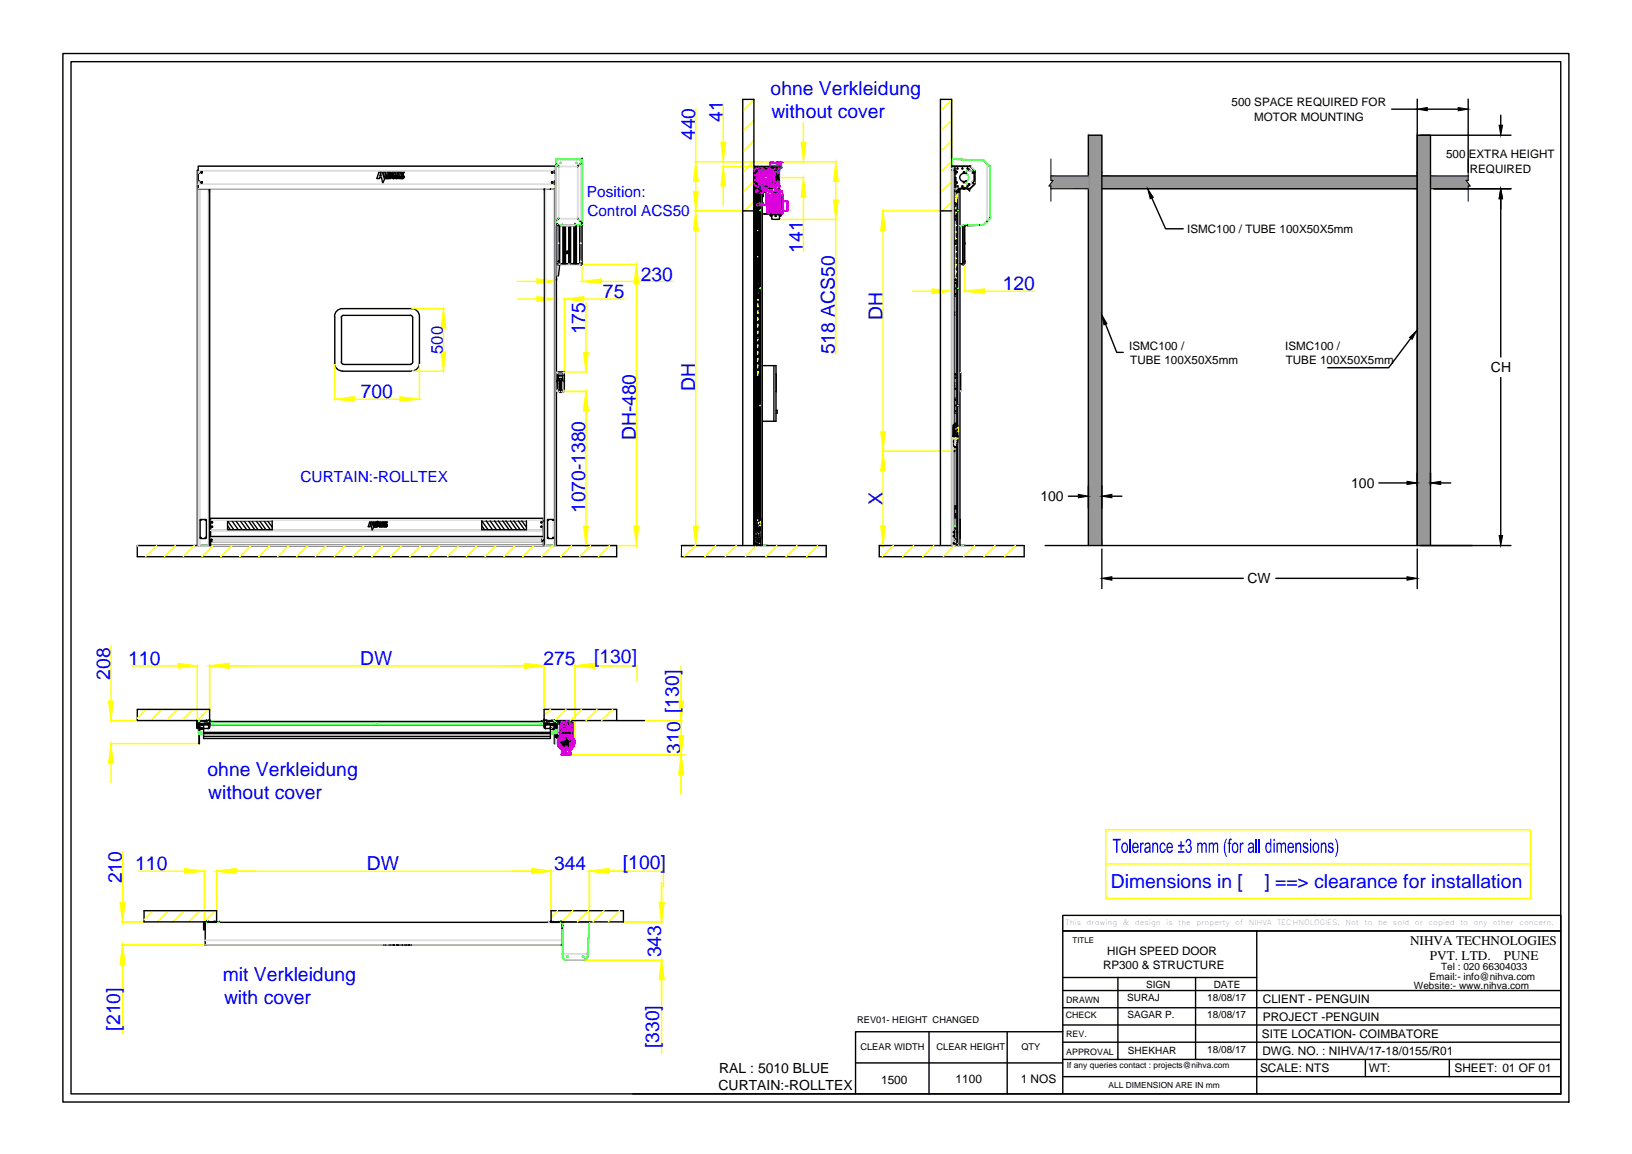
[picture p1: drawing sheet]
<svg xmlns="http://www.w3.org/2000/svg" width="297mm" height="210mm" viewBox="0 0 297 210" stroke-linecap="round" stroke-linejoin="round" font-family="sans-serif">
<defs><g id="words">
<g font-size="3.5" fill="#00f">
<text x="140.3" y="17.3">ohne Verkleidung</text>
<text x="131.5" y="22.2" transform="rotate(-90 131.5 22.2)">41</text>
<text x="140.4" y="21.5">without cover</text>
<text x="126.5" y="25.5" transform="rotate(-90 126.5 25.5)">440</text>
<text x="146.1" y="45.9" transform="rotate(-90 146.1 45.9)">141</text>
<text x="116.6" y="51.1">230</text>
<text x="182.5" y="52.8">120</text>
<text x="109.7" y="54.2">75</text>
<text x="160.6" y="58.2" transform="rotate(-90 160.6 58.2)">DH</text>
<text x="106.5" y="60.8" transform="rotate(-90 106.5 60.8)">175</text>
<text x="151.9" y="64.5" transform="rotate(-90 151.9 64.5)">518 ACS50</text>
<text x="126.5" y="71" transform="rotate(-90 126.5 71)">DH</text>
<text x="65.7" y="72.5">700</text>
<text x="115.7" y="80.1" transform="rotate(-90 115.7 80.1)">DH-480</text>
<text x="106.5" y="93.3" transform="rotate(-90 106.5 93.3)">1070-1380</text>
<text x="160.6" y="91.8" transform="rotate(-90 160.6 91.8)">X</text>
<text x="20.1" y="123.6" transform="rotate(-90 20.1 123.6)">208</text>
<text x="23.3" y="121">110</text>
<text x="65.5" y="121">DW</text>
<text x="98.9" y="121">275</text>
<text x="108.1" y="120.7">[130]</text>
<text x="123.5" y="129.7" transform="rotate(-90 123.5 129.7)">[130]</text>
<text x="123.9" y="137.1" transform="rotate(-90 123.9 137.1)">310</text>
<text x="37.8" y="141.1">ohne Verkleidung</text>
<text x="37.9" y="145.4">without cover</text>
<text x="22.2" y="160.7" transform="rotate(-90 22.2 160.7)">210</text>
<text x="24.6" y="158.3">110</text>
<text x="66.8" y="158.3">DW</text>
<text x="100.9" y="158.3">344</text>
<text x="113.4" y="158">[100]</text>
<text x="202.2" y="161.5">Dimensions in [</text>
<text x="230.1" y="161.5">] ==&gt; clearance for installation</text>
<text x="40.6" y="178.4">mit Verkleidung</text>
<text x="120.3" y="174.1" transform="rotate(-90 120.3 174.1)">343</text>
<text x="40.8" y="182.6">with cover</text>
<text x="21.9" y="187.5" transform="rotate(-90 21.9 187.5)">[210]</text>
<text x="120" y="190.7" transform="rotate(-90 120 190.7)">[330]</text>
</g>
<text font-size="3" fill="#00f" x="80.6" y="64.3" transform="rotate(-90 80.6 64.3)">500</text>
<g font-size="2.8" fill="#00f">
<text x="106.8" y="35.8">Position:</text>
<text x="106.9" y="39.2">Control ACS50</text>
<text x="54.7" y="87.8">CURTAIN:-ROLLTEX</text>
</g>
<g font-size="2.5">
<text x="271.4" y="67.7">CH</text>
<text x="245.9" y="88.7">100</text>
<text x="189.4" y="91.1">100</text>
<text x="227" y="106.1">CW</text>
<text x="130.9" y="195.2">RAL : 5010 BLUE</text>
<text x="130.8" y="198.3">CURTAIN:-ROLLTEX</text>
</g>
<g font-size="2.4">
<text x="256.6" y="171.9">NIHVA TECHNOLOGIES</text>
<text x="260.3" y="174.6">PVT. LTD.</text>
<text x="273.7" y="174.6">PUNE</text>
</g>
<g font-size="2.2">
<text x="229.8" y="182.5">CLIENT - PENGUIN</text>
<text x="229.8" y="185.6">PROJECT -PENGUIN</text>
<text x="229.7" y="188.8">SITE LOCATION- COIMBATORE</text>
<text x="229.8" y="191.9">DWG. NO. : NIHVA/17-18/0155/R01</text>
<text x="160.4" y="197.1">1500</text>
<text x="173.9" y="197">1100</text>
<text x="185.8" y="197">1 NOS</text>
<text x="229.3" y="195">SCALE: NTS</text>
<text x="249.1" y="195">WT:</text>
<text x="264.7" y="195">SHEET: 01 OF 01</text>
</g>
<g font-size="2.1">
<text x="224.2" y="19.3">500 SPACE REQUIRED FOR</text>
<text x="228.3" y="21.9">MOTOR MOUNTING</text>
<text x="263.2" y="28.8">500 EXTRA HEIGHT</text>
<text x="267.5" y="31.5">REQUIRED</text>
<text x="216.1" y="42.4">ISMC100 / TUBE 100X50X5mm</text>
<text x="205.5" y="63.6">ISMC100 /</text>
<text x="233.9" y="63.6">ISMC100 /</text>
<text x="205.7" y="66.1">TUBE 100X50X5mm</text>
<text x="234" y="66.1">TUBE 100X50X5mm</text>
<text x="201.5" y="173.7">HIGH SPEED DOOR</text>
<text x="200.8" y="176.2">RP300 &amp; STRUCTURE</text>
</g>
<g font-size="1.8">
<text x="208.6" y="179.7">SIGN</text>
<text x="220.9" y="179.7">DATE</text>
<text x="257.4" y="180">Website:- www.nihva.com</text>
<text x="260.2" y="178.2">Email:- info@nihva.com</text>
<text x="262.3" y="176.4">Tel : 020 66304033</text>
<text x="205.2" y="182">SURAJ</text>
<text x="205.2" y="185.2">SAGAR P.</text>
<text x="219.7" y="182.1">18/08/17</text>
<text x="219.7" y="185.2">18/08/17</text>
<text x="205.3" y="191.8">SHEKHAR</text>
<text x="219.7" y="191.5">18/08/17</text>
</g>
<g font-size="1.7">
<text x="156" y="186">REV01- HEIGHT CHANGED</text>
<text x="156.6" y="190.9">CLEAR WIDTH</text>
<text x="170.4" y="191">CLEAR HEIGHT</text>
<text x="185.9" y="191">QTY</text>
</g>
<g font-size="1.6">
<text x="194" y="185.2">CHECK</text>
<text x="194.1" y="182.4">DRAWN</text>
<text x="194.1" y="188.7">REV.</text>
<text x="194.1" y="191.8">APPROVAL</text>
</g>
<g font-size="1.5">
<text x="194.2" y="194.3">If any queries contact : projects@nihva.com</text>
<text x="201.8" y="197.9">ALL DIMENSION ARE IN mm</text>
</g>
<text font-size="1.4" x="195.2" y="171.5">TITLE</text>
<g font-size="1.3">
<text x="193.9" y="168.2">This</text>
<text x="197.8" y="168.2">drawing</text>
<text x="204.4" y="168.2">&amp;</text>
<text x="206.6" y="168.2">design</text>
<text x="212.3" y="168.2">is</text>
<text x="214.4" y="168.2">the</text>
<text x="217.7" y="168.2">property</text>
<text x="224.8" y="168.2">of</text>
<text x="227.3" y="168.2">NIHVA</text>
<text x="232.5" y="168.2">TECHNOLOGIES.</text>
<text x="244.9" y="168.2">Not</text>
<text x="248.4" y="168.2">to</text>
<text x="250.8" y="168.2">be</text>
<text x="253.5" y="168.2">sold</text>
<text x="257.5" y="168.2">or</text>
<text x="260" y="168.2">copied</text>
<text x="265.7" y="168.2">to</text>
<text x="268.2" y="168.2">any</text>
<text x="271.7" y="168.2">other</text>
<text x="276.5" y="168.2">concern.</text>
</g>
</g></defs>
<!-- layer: DIMENSIONS -->
<g fill="none" stroke="#ff0" stroke-width=".25">
<path d="M173.2 18.1v35M101.3 33.4v21.2M160.5 38.4h10.6M94.2 54.4h3.5M94.2 51.2h3.5M102.7 54.2v15.3M105.6 48.1h10.4M105.9 48.1v3.3M106.3 54.4h7.3M106.7 55v9.1M109.5 51.2h13M115.8 51.6v44.1"/>
<path d="M160.7 41.9v36.6M166.1 53h3.5M175.6 47.6v5.5M179.2 53h9.2M102.4 71.2h4.4M102.7 67.6h4.1M106.7 74.8v20.9M106.5 99.2h5.7M112.3 99.2h3.7M160.1 99.2h.8M160.5 82.1h13.2M160.7 85.6v10.1"/>
<path d="M20.2 117.4v10.1M20 131.1h4.9M20 135.3h16.3M20.2 138.8v3.6M24 121.1h8.4M35.9 120.9v10.5M38.2 120.9v8M41.7 121.1h53.8M99 120.9v8M103.9 137.3h20.9M104.7 120.9v14.1M108.2 121.1h7.8"/>
<path d="M112.3 131.1h11.9M116 120.9v3.1M124 121.2v12.6M22.3 154.9v9.2M25.2 158.5h8.4M37.2 158.2v9.8M39.4 158.2v7.4M42.9 158.5h53.8M100.3 158.2v7.4M107.3 158.2v9.5M110.8 158.5h9.9M120.7 158.2v3.1"/>
<path d="M124 140.9v3.5M22.1 167.7h4M22.1 171.9h15.2M22.3 175.4v12.6M106.5 174.7h14.1M113.6 167.7h7M120.4 160.6v3.5M120.4 178.2v13.4"/>
</g>
<!-- layer: 0 -->
<g fill="#ff0" stroke="#ff0" stroke-width=".18">
<path d="M106.7 71.2l.4 3.6h-.9z"/>
<path d="M106.2 64.1h.9l-.4 3.5z"/>
<path d="M106.2 95.7h.9l-.4 3.5z"/>
<path d="M97.7 53.9l3.6 .5-3.6 .4z"/>
<path d="M102.7 54.4l3.6-.5v.9z"/>
<path d="M97.7 50.7l3.6 .5-3.6 .4z"/>
<path d="M105.9 51.2l3.6-.5v.9z"/>
<path d="M115.4 95.7h.9l-.5 3.5z"/>
<path d="M115.8 48.1l.5 3.5h-.9z"/>
<path d="M160.3 95.7h.9l-.5 3.5z"/>
<path d="M160.7 82.1l.5 3.5h-.9z"/>
<path d="M160.7 38.4l.5 3.5h-.9z"/>
<path d="M160.3 78.5h.9l-.5 3.6z"/>
<path d="M169.6 52.5l3.6 .5-3.6 .4z"/>
<path d="M175.6 53l3.6-.5v.9z"/>
<path d="M38.2 121.1l3.5-.4v.8z"/>
<path d="M95.5 120.7l3.5 .4-3.5 .4z"/>
<path d="M32.4 120.7l3.5 .4-3.5 .4z"/>
<path d="M39.4 158.5l3.5-.5v.9z"/>
<path d="M96.7 158l3.6 .5-3.6 .4z"/>
<path d="M33.6 158l3.6 .5-3.6 .4z"/>
<path d="M22.3 171.9l.4 3.5h-.8z"/>
<path d="M21.9 164.1h.8l-.4 3.6z"/>
<path d="M20.2 135.3l.4 3.5h-.9z"/>
<path d="M19.7 127.5h.9l-.4 3.6z"/>
<path d="M107.3 158.5l3.5-.5v.9z"/>
<path d="M120 164.1h.9l-.5 3.6z"/>
<path d="M120.4 174.7l.5 3.5h-.9z"/>
<path d="M104.7 121.1l3.5-.4v.8z"/>
<path d="M123.5 127.5h.9l-.4 3.6z"/>
<path d="M124 137.3l.4 3.6h-.9z"/>
<path d="M123.5 133.8h.9l-.4 3.5z"/>
</g>
<g fill="none" stroke="#000" stroke-width=".25">
<path d="M36 31v68.2M36.1 31h-.2v68.2h.2v-64.8h2M36.1 34.3h65M36.1 34.3v64.9M36.3 31v.5M36.3 32.9v.6M36.3 34.3v.1M36.7 34.3v.1M36.8 34.3v.1M36.9 34.4h.1M37 34.3v.1M37.1 34.3v.1"/>
<path d="M38.1 34.3v64.9M38.1 34.9h.1M38.2 34.3v64.9M38.2 34.5h-.1M69 31.3h.6l.4 1.3-.3 .7-.3-1h-.3v.2h-.5zM69.3 31.5h.1M69.3 31.5l.1 .5h-.3zM70.2 32.4h.1M70.3 32.2h.1M70.3 32.2l-.1 .3h-.2l.2-.3 .2 .1M70.3 32.2l-.2 .2 .3-.1M70.4 32.2h.1"/>
<path d="M70.4 32.5h.1M70.4 32.4v.1M70.4 32.4h.1M70.4 32.4l.1-.2h.2l-.3 .2M70.4 32.2h.2M70.4 32.3v.1M70.5 32.2h.1M70.5 32.4h.1M70.6 32.2h.1M70.6 32.2v.1M70.6 32.4l.1 .1M70.7 32.2h.1"/>
<path d="M70.7 32.5h.1M70.7 32.4h.1M70.8 31.5v.1M70.8 31.5h.1M70.8 32.2h.1M70.8 32.5h.1M70.8 31.6h.1M70.8 31.9h.1M70.8 31.8h.1M70.9 32.4h.1M70.9 31.8h.1M70.9 32.4l-.1 .1"/>
<path d="M70.9 31.8h-.1v.1M70.9 31.8l-.1 .1M70.9 32.2v.2l.1-.2-.6 .3M70.9 32.2h.1M70.9 32.2h-.2v.2h.2M71 32.2h.1M71 31.7h.1M71 31.3h.1M71 32h-1.1v-.7h.3v.5h.2v.2M71 31.3h-.5v.7M71 32h.1M71 31.6h.1"/>
<path d="M71 31.7l.1 .1M71 31.3v.3M71 31.6v.1M71 32.2h.2M71 32.2l-.1 .3 .1-.2 .1 .2v-.2M71 32.2v.1h.2M71.1 32h-.1M71.1 32h.1M71.1 32.3h.1M71.1 31.9v.1M71.1 31.9h.1M71.1 31.5h.1"/>
<path d="M71.1 31.8h.1M71.1 31.8v.1M71.2 32.3h.1M71.2 32.3h-.1M71.2 32.2h.1M71.5 32.5h.1M71.6 32.4h.1M71.6 32.4l-.1 .1M71.6 31.5v.3h-.1zM71.6 32.3h.1M71.6 32.2l.1 .1M71.6 32.2h.1"/>
<path d="M71.7 32.2h.1M71.7 32.4h.1M71.7 32.3h.1M71.7 32.3v.2h-.2M71.7 32.4h-.1M71.7 32.3v.1M71.8 32.2h.1M71.8 32.2h-.2M71.9 32.5h.1M71.9 32.2v.3zM71.9 32.3l.2-.1zM72.1 32.5h.1"/>
<path d="M72.1 32.4h.1M72.1 32.4v.1M72.2 32.2h.1M72.2 32.3h.1M72.2 32.2v.1M72.2 32.2v.3h-.1M72.2 32.4h.1M72.3 32.4h.1M72.3 32.2h.1M72.3 32.3h.1M72.3 32.4h-.2M72.3 32.3v.1"/>
<path d="M72.3 32.2h-.1M72.4 32.5h.1M72.4 32.2h.1M72.4 32.2h.6v.2l.3-.2-.2 .3 .1-.3-.2 .3v-.3l-.1 .3M72.5 32.2l-.1 .3 .2-.3M72.7 32.2h.1M72.7 32.2l-.1 .3h.3M72.8 31.3v.7h-.4l-.1-.4v.4h-.6l-.1-.1-.5 .1 .3-.7h.4l.2 .7M72.8 31.3l.3 .7h.2l.3-.7h-.3l-.1 .3M73 32.2h-.3v.1h.2l-.3 .1 .2 .1M73 32.2l-.2 .3M73.2 31.6h.1"/>
<path d="M73.2 31.6l-.1-.3h-.6v.5l-.1-.5h-.4v.7M73.3 32.4h.1M73.3 32.5h.1M73.3 32.3h.1M73.4 32.2h.1M73.4 32.3h.1M73.4 32.2v.2h-.1M73.4 32.4h.1M73.4 32.4h-.1M73.5 32.2h.1M73.5 32.2l-.2 .1M99 34.3v64.9"/>
<path d="M99 34.9h.2M99 34.5h.2M99.2 34.4h1.9M99.2 34.3v64.9M100.2 34.3v.1M100.3 34.3v.1M100.3 34.3h.1M100.5 34.3v.1M100.9 34.3v.1M100.9 31v.5M100.9 32.9v.6M101.1 34.4v64.8"/>
<path d="M101.1 34.3v64.9M101.1 34.3v-4.1h-65v69M101.1 34.1v65.1M101.1 33.4v.3M101.1 33.2h.1M101.1 32h.1M101.1 31.5h.1M101.1 31v.1M101.1 30.9h.1M101.1 30.5h.1M101.1 29.8h.1M101.1 29.2h.1"/>
<path d="M101.1 29h.1M101.2 29.8h.1M101.2 29.8l.5 .5M101.7 39.8h.1M101.7 30.3h.1M101.7 39.8l-.5 .5M101.9 29.6h.3M102 29.7h.1M104.8 29.6h.2M104.8 29.7h.2M105.1 39.8h.1M105.2 39.8h.1"/>
<path d="M105.2 30.3h.1M105.2 39.8l.5 .5M105.6 29.8h.1M105.7 29.8h.1M105.7 29.8h-.1M105.7 29.8l-.5 .5M106 29h.1M106 29l-.3 .2M171.2 38.4h2M173.2 31h.6v46.2v-.3M173.2 31v68.2M173.3 29h.1"/>
<path d="M173.3 30.3h3.2M173.3 29v2M173.4 31v68.2M173.4 30.3v68.9M173.6 31v46.3M173.8 31v46.2M173.8 32.2l.1 .1 .1 4.6M173.8 32.4h.1M173.8 31.3v.1M173.8 34.8h.1M173.8 39.6l.1 .1M173.8 31.3h.1"/>
<path d="M173.8 32.2v.2M173.8 34.8v2.1M173.8 37.2v.1M173.8 38.2v.2M173.8 39.2v.2M173.8 39.7v.2M173.8 40v10.8M173.9 39.8v.2zM173.9 38.2v.1M173.9 37.2v.1M173.9 39.2v.1M173.9 36.9h-.1"/>
<path d="M173.9 33.8v.2M173.9 36.3h.1M173.9 30.9l.1 .8zM173.9 39.8v.2M173.9 39.9h.1M174 37.5h.1M174 36.9h.1M174 36.3h.1M174 39.7h.1M174 34.8h.1M174 34.8v2M174 37.2v.1"/>
<path d="M174 38.2v.2M174 39.2v.2M174 39.7v.2M174 40v3.9M174 31.2l.2 .1M174 33.1l.2 .1-.2 .1M174 34.4h.1M174 34.4l.1 1.9M174 31.2v.2M174 33.2v.1M174 34.4v42.8M174.1 36.4v40.8"/>
<path d="M174.1 31.2v.1M174.2 31.3l-.2 .1M174.2 33.8v.2M174.2 34.9v42.4M174.3 34.1l-.2 .1-.1 .2M174.3 34.1l.3 .4M174.4 34.6h.1M174.4 34.3h2.1M174.4 34.5h.1M174.4 34.9v3.3M174.4 38.4v14M174.5 34.3l.2 .1v64.8"/>
<path d="M174.6 34.5h.1M174.6 34.5v.4h-.5M175.4 34.2h.1M175.4 34.1a1.2 1.2 0 0 0-1.1 1l-.3 1.8 .3-1.8M175.4 34.2v.2h.1v-.2M175.4 31.5a.74 .74 0 0 0-.7 .8 .74 .74 0 0 0 .7 .7M175.4 34.2v.2v-.2M175.4 31.5h.6M175.4 33h.3M175.5 34.2v.2v-.2M175.5 34.1v.1M175.6 34.1l.5 .2z"/>
<path d="M175.7 33h.1M175.8 32.9v.1M176 32.9h-.2M176.1 34.3h.1M176.1 34.3l.4 .4M176.3 33.5v.1M176.3 30.9v.1M176.4 30.9h.1M176.4 30.9l-.1 .1M176.4 33.7h.1M176.5 34.7h.1M176.5 30.2h-3.2"/>
<path d="M176.5 30.3h.1M176.5 34.3h.1M176.5 34.3h-1.9M176.5 30.3l.8 .8v2.4M176.6 34.3h-.1M176.6 30.2l.8 .8M177 31.2v.2M177 33.1v.2M177.1 33.1h.1M177.1 33.1v.2h.2M177.1 33.1h.2M177.1 31.2v.3"/>
<path d="M177.1 33.1v.2M177.1 31.4h.2M177.1 33.2h.2M177.3 31v.1M177.3 33.5h.1M177.3 33.4h.1M177.3 31.2h-.2v.3h.2M177.3 31.2h.1M177.3 33.5l-.8 .8M177.4 31v.1M177.4 33v.1M177.4 31.3v.1"/>
<path d="M177.4 33.4v.1M177.4 33.5h.1M177.4 32.5h.1M177.4 31.3h.1M177.4 33.5l-.8 .8M177.4 31.1v2.4M177.4 33.3h.1M179 29.2h.1M179.6 29.7v.1M179.7 29.8h-.1M180.1 30.3h.1M180.1 39.8h.1"/>
<path d="M60.9 57.6v8.5M62.2 57.8v8.1M62.3 56.1a1.42 1.42 0 0 0-1.4 1.5M62.3 56.1h12.6a1.42 1.42 0 0 1 1.4 1.5v8.5a1.42 1.42 0 0 1-1.4 1.4M75.1 57.8l-.2-.4h-.2h-12.2h-.2l-.2 .4M75.1 57.8v8.1M101.1 40.9h.1M101.1 40.3h.1M101.2 40.3h.1M101.2 41h.1M101.3 50.8h.1M101.3 51h.1"/>
<path d="M101.3 41.1v58.1h-.2M101.3 41.1v9.1M101.4 41.1h.1M101.4 40.6l.1 7.4M101.4 48h.5M101.4 48h4.5M101.5 48.2h.1M101.5 41v7M101.6 41h.1M101.6 50.1l-.3 .1M101.6 48.1h.1M101.7 44.3h.1"/>
<path d="M101.7 48.1h.1M101.8 41v7M101.9 41v7M101.9 48.1l-.2 2M102.4 41h2.2M102.4 41h.1M102.5 41v7M102.7 41v7M102.7 41.1v6.9M102.8 41.1v6.9M102.9 41.1v6.9M103.2 45.8h.1"/>
<path d="M103.2 46h.1M103.2 45.7l.3 .4h-.5zM103.2 45.8l.2 .3h-.3zM103.2 45.9h.1M103.2 45.8v.2M103.3 45.9l-.1 .1M103.5 41.1v6.9M103.6 48h.2M103.6 41.1v6.9M103.8 41.1v6.9M103.9 41.1v6.9M104.5 41v7"/>
<path d="M104.6 41h.1M104.7 40.6v7.4M104.7 41v7M104.8 41v7M104.9 41v7M105.5 48h.4M105.5 41v7M105.6 41v7M105.6 40.3h.1M105.6 41h.2M105.7 47.5l.1 .1zM105.7 44.3h.1"/>
<path d="M105.7 47.6h.1M105.7 40.9h.1M105.7 40.3h.1M105.7 41v.1M105.7 40.9l.2 .1v7M105.7 41.1h.1M105.7 47.5h.1M105.7 48.1h.1M105.8 48.2h.1M105.8 41h.1M105.9 40.5h.1M105.9 48h.1"/>
<path d="M105.9 48.1h.1M105.9 48.1h-4.5M105.9 41.1h.1M105.9 41l.1 .1M105.9 40.6v7.4M173.8 57.3h.1M173.8 44.4v.1M173.8 57.2h.1M173.8 56.9h.1M173.8 44.3h.1M173.8 44h.1M173.8 53.9h.1"/>
<path d="M173.8 56.8h.1M173.8 43.9h.1M173.8 44.5h.1M173.8 57.4h.1M173.8 50.9v.2M173.8 51.4v.1M173.8 52.5h.1M173.8 53.5v.1M173.8 53.9v14.2M173.9 50.8v.1zM173.9 52.4v.1M173.9 51.4v.1"/>
<path d="M173.9 53.4v.1M173.9 51.1h-.1M173.9 50.5v-13v14.2M173.9 51.4h.1M173.9 51.5h.1M173.9 50.8v.1M173.9 50.9h.1M174 57.4h.1M174 56.8h.1M174 51.7h.1M174 50.5h.1M174 44.5h.1"/>
<path d="M174 43.9h.1M174 57.3v10.8M174 53.9h.1M174 44.5v6.3M174 53.9v2.9M174 50.9v.2M174 51.4v.1M174 52.5h.1M174 53.5v.1M174 51.1h-.1v26.3M174.4 52.6v21.1M174.7 48.1h.8"/>
<path d="M174.7 48h.8M174.7 48h.9M175.2 48.1h.1M175.3 48.2h.1M175.3 41v7M175.3 41v7v-7M175.3 47.8h.1M175.4 48.1h-.1M175.4 41v7M175.4 48.1h.1M175.5 48h.1M175.5 41v7"/>
<path d="M175.6 47.5v.1M175.6 44.2v.2M175.6 47.7h.1M175.6 44.4h.1M175.6 41.1h.1M175.6 47.5h.1M175.6 44.3v.1M175.6 41v.1M175.7 41h.1M176 41h.1M176.1 41h.1M178.3 40.9h.1"/>
<path d="M178.3 41l-2.2 .1M179 40.8v.1M179.6 40.3h.1M60.9 66.1a1.42 1.42 0 0 0 1.4 1.4M62.1 65.8l.1 .3 .3 .2M62.3 67.5h12.6M62.5 66.3h12.2M75.1 65.8v.3l-.4 .2M101.3 71.1h.1M101.3 71.2h.1M101.3 67.7h.1M101.3 69.5h.1"/>
<path d="M101.3 69.3h.1M101.4 67.6l-.1 .1M101.4 71.1h.1M101.4 67.8h.1M101.4 71h.1M101.4 71v.1M101.4 70.9l.2 .1M101.5 68.4v.7l.3 .1M101.6 67.8l-.2 .1v3v-2.9l.2-.1M101.6 68.8h.1M101.6 68.4h.8v.4h-.8zM101.6 68.3h.1"/>
<path d="M101.7 69.3h.7M101.7 68.9h.7M101.7 68.3h.7M101.7 69v.1M101.7 71.2h.1M101.7 71.2h.6M101.7 69.1h.1M101.8 69h-.2v.2M101.8 69.5v.3M101.8 70v.4M101.8 69.2h.1M101.8 69v.1"/>
<path d="M101.8 69v.2M101.8 69.4h.1M101.8 70.4v.5M101.8 69.9v.1M101.9 69.7h.1M101.9 70.8h.1M101.9 69.4h.3M101.9 70.3h.1M101.9 70.5h.3M101.9 69.9h.3M101.9 69.5v.2M101.9 70v.3"/>
<path d="M101.9 70.6v.2M101.9 69.5h.1M101.9 70.5h.1M101.9 70h.1M101.9 71.2v.2h.2v-.2M101.9 70.9h.2M101.9 70.5h.2M101.9 70.3h.2M101.9 70h.2M101.9 69.8h.2M101.9 69.6h.2v.1zM101.9 69.5h.2"/>
<path d="M102 70.6l.1 .1-.1 .1zM102.1 69.5h.1M102.1 70.5h.1M102.1 70h.1M102.1 69.7h.1M102.1 70.8h.1M102.1 70.3h.1M102.1 70.4l.1 .5h-.3M102.1 69.9l.1 .1M102.2 69.5v.2M102.2 70v.3M102.2 70.6v.2"/>
<path d="M102.2 69h.1M102.2 69h.2h-.1M102.2 69v.2M102.2 69.5v.3h-.3M102.2 70v.3l-.3 .1M102.2 69.2h.2M102.3 71.2h.1M102.3 69v.1M102.3 71.2h.3M102.3 69.1h.1M102.4 68.3h.1M102.4 68.2l.1 .1"/>
<path d="M102.4 69.2h.1M102.4 68.2h-.8l-.1 .1M102.4 69v.1M102.4 68.8h.1M102.4 69v.2M102.4 67.9l.1 .1M102.4 67.8l.1 .1M102.5 71h-.9h.9M102.5 67.9h-.9h.9M102.5 69.1l-.1 .1M102.5 68.4v.7M102.5 71.1h.1"/>
<path d="M102.5 67.8h.1M102.5 70.9l-.1 .1M102.6 71.1h.1M102.6 71h.1M102.6 67.8h.1M102.6 67.9v3v-2.9M102.6 67.6v.1M102.6 67.6l-1.3 .1v3.5h.4M102.6 67.6l.1 3.5M102.6 71.2h.1M102.7 67.7v.1M102.7 69.5h.1"/>
<path d="M102.7 69.3h.1M102.7 71.1h.1M102.7 71.1l-.1 .1M173.5 79.3v.1M173.5 79.2h.1M173.5 78.7h.1M173.5 78.6h.1M173.5 78.5h.1M173.5 78.4h.1M173.5 78.3h.1M173.5 78.2h.1M173.5 77.8h.1"/>
<path d="M173.5 79.4l.2 2.7-.1-1.2M173.5 79.4h.1M173.5 77.5v1.8h.3M173.5 79.1v.2M173.5 79.4h.3M173.6 79.1h-.1M173.6 79h.1M173.6 79.1h.7v.2M173.6 79.5h.1M173.6 79.8h.1M173.6 79.5h.2M173.6 79h.6"/>
<path d="M173.6 77.7h.7M173.6 78.4v.4M173.6 77.8v.4M173.6 79.1v.2M173.6 79.5v.7M173.6 77.4v.1M173.6 77.6v1.4M173.6 77.4v.2M173.6 79.8v.4M173.7 79.3h.1M173.7 77.6h.5M173.7 79.2v.1"/>
<path d="M173.8 79.4h.1M173.8 79.3h.1M173.8 77.6v.1M173.8 77.3v.3M173.8 79.3v.1M173.8 79.8v1.2M173.8 77.1l-.3 .4M173.8 79.8h.1M173.8 70.2h.1M173.8 77.2h.1M173.8 79.5h.1M173.8 79.6v1.4l-.2-.1"/>
<path d="M173.8 69.8h.1M173.8 70.1h.1M173.8 77.3v1.9M173.8 79.5l-.2 .7M173.8 79h.1M173.8 75.2h.1M173.8 77.2l-.3 .2M173.8 77.3v.2h.2h-.1M173.8 69.7h.1M173.8 77.3h.1M173.8 77.3h.2M173.8 68.2v4.2"/>
<path d="M173.8 72.7v.2M173.8 73.7v.1M173.8 74.8h.1M173.8 75.2v1.7M173.8 79.2h.1M173.8 79.5v1.2M173.8 79.5l-.2 .9M173.8 68.1h.1M173.9 68.7v.1M173.9 68v.1M173.9 70.7v.1zM173.9 73.7v.1"/>
<path d="M173.9 72.7v.1M173.9 74.7v.1M173.9 72.4h-.1M173.9 77.2v.1M173.9 77.3v.2M173.9 79.3h.1M173.9 77.3h.1M173.9 68.7h.1M173.9 77.5h.1M173.9 69.6l-.1 .1M173.9 77.2h.1M173.9 77.2l.1-44.9v45.1"/>
<path d="M173.9 79h.1M173.9 79l-.1-.6h.2v.6M173.9 77.6v.1l.1-.1M173.9 79v.4M173.9 79.5v1.1M173.9 79.4h.1M173.9 77.4h.1M173.9 68v.2M173.9 70.7v.1M173.9 77.1v.2M174 79.5h-.2M174 70.2h.1"/>
<path d="M174 69.6h.1M174 79.3h.1M174 77.4h.1M174 77.2h.1M174 75.2h.1M174 72.4h.1M174 70.2v2.2M174 79v.4M174 79.5v.8M174 77.2v.1M174 77.1l.2 .1 .1 .3v1.8M174 77.2l.3 .2"/>
<path d="M174 77.3h.1M174 77.3v.2M174 77.5h.1M174 75.2v2M174 68.2v1.5M174 72.7v.2M174 73.7v.1M174 74.8h.1M174 79.2h.1M174 79.4h.1M174 79.5h.1M174 79.5h.3"/>
<path d="M174 79.4h.3M174 79.3h.3M174 79.5l.3 .7M174 77.3v.3M174 79v.2M174 79.3v.1M174 79.7v1.3M174.1 79.2v.1M174.1 79.3h.1M174.1 79.4h.1M174.1 79.1v.1h-.3M174.1 77.3v.3"/>
<path d="M174.1 79.3v.1M174.1 79.5v.1M174.1 79.8v1.2M174.2 79.3h.1M174.2 77.4v.1M174.2 79h.1M174.2 77.3v.3M174.2 79.5v.7M174.3 78.4h.1M174.3 77.8h.1M174.3 78.2h.1M174.3 78.8h.1"/>
<path d="M174.3 79.5h.1M174.3 77.6l-.1 1.4M174.3 79.5v.7M174.3 79.4h.1M174.3 79.1v.2M174.3 78.7h.1M174.3 78.6h.1M174.4 78.5h.1M174.3 78.5h.1M174.3 77.9h.1M174.3 79.3v.1M174.3 79.4v1.3l-.3 .3"/>
<path d="M174.3 79.2h.1M174.3 77.6h.1M174.7 67.7h.1M174.7 71.2h.1M174.8 71.1v.1M174.9 67.7v3.5M25 99.2h87.2v2.1h-87.2zM36.5 97.8h.1M36.5 94.5l-.1 .1v3.2l.1 .1M36.5 98h.9M36.5 94.5h.9M37.4 94.5l.1 .1"/>
<path d="M37.5 97.8l-.1 .1M37.6 94.6v3.2M38.2 99.2h.1M38.2 96.1h.1M38.2 94.6h.1M38.2 94.4h.1M38.3 94.7v.1M38.3 99.2h60.6M38.3 98.1h.2v.4h60.2v-.4h.2M38.3 94.7h-.1v2.2h.1M38.3 99.2v-4.9h60.6v4.9M38.3 97.6h60.6"/>
<path d="M38.3 96.5h60.6M38.3 96.1h.1M38.4 98.2v.1M38.4 98.3l.1 .2M38.4 98.1h.1M38.4 98.2l.1 .2M38.4 98.1v.1M38.5 98.1h.1M38.5 98.4h.1M38.5 98.3h.1M38.5 98.2h-.1M38.5 98.5h.1"/>
<path d="M38.5 98.1v.4M41.4 95.6l.5 .8M41.4 94.7l1.2 1.7M41.4 94.7h8.1v1.7h-8.1zM42.2 94.7l1.2 1.7M42.9 94.7l1.2 1.7M43.7 94.7l1.2 1.7M44.4 94.7l1.2 1.7M45.2 94.7l1.2 1.7M45.8 94.7l1.2 1.7M46.6 94.7l1.2 1.7M47.3 94.7l1.1 1.7"/>
<path d="M48.1 94.7l1.1 1.7M48.7 94.7l.8 1.2M67.3 95h.4l.3 .9-.3 .5-.1-.7-.6 .1zM67.5 95.2h.1M67.5 95.2v.3h-.1zM68.1 95.8h.1M68.2 95.7h.1M68.2 95.8h-.1M68.2 95.6h.1M68.2 95.6l-.1-.1-.1 .3h.1M68.2 95.7v.1M68.3 95.8h.1"/>
<path d="M68.3 95.6h.1M68.3 95.7v.1M68.3 95.6l-.1 .1M68.3 95.6v.1v-.1M68.4 95.7h.1M68.4 95.6h.1M68.4 95.8h.1M68.4 95.6v.1M68.5 95.8h.1M68.5 95.6h.1M68.5 95.7l-.1 .1M68.5 95.7v.1"/>
<path d="M68.5 95.1h.1M68.5 95.6l-.1 .1M68.5 95.1l.1 .1M68.6 95.4h.1M68.6 95.2h.1M68.6 95.1h.1M68.6 95.8h-.1M68.6 95.6h.1M68.6 95.3h.1M68.6 95.7h.1M68.6 95.3h-.1l.1 .1M68.6 95.1v.1"/>
<path d="M68.6 95.3v.1M68.6 95.8h.1M68.6 95.6v.2zM68.7 95.2h.1M68.7 95.7h.1M68.7 95.6h-.1M68.7 95h-.4v.5v-.2h-.2v-.3h-.2v.5l.9-.1M68.7 95h.1M68.7 95.2l.1 .1M68.7 95.6v.1M68.8 95.8h.1M68.8 95.3h.1"/>
<path d="M68.8 95h.1M68.8 95.1h.1M68.8 95.7v.1v-.1M68.8 95.4h.1M68.8 95.2h-.1M68.8 95v.2M68.8 95.6h.1M68.8 95.7h.1M68.8 95.3v.1M68.8 95.6v.1M68.8 95.6h-.7l-.1 .2h.6M68.8 95.6l-.1-.1-.1 .3"/>
<path d="M69 95h.2l.2 .5v-.5h.3l.1 .3v-.3h.4v.2l.1-.2h.2l-.2 .5h-.2l-.2-.5v.5h-.2l-.1-.3v.3h-.8zM69.1 95.7h.1M69.1 95.8h.1M69.1 95.7v.1M69.1 95.6h.1M69.1 95.1l-.1 .2zM69.1 95.6v.1M69.2 95.6h.1M69.2 95.7h.1M69.2 95.5v.1M69.2 95.5h.1M69.2 95.7l-.1 .1"/>
<path d="M69.3 95.5v.3zM69.4 95.7h.1M69.4 95.5v.2zM69.4 95.8h.2M69.4 95.7l.1 .1M69.5 95.8h.1M69.5 95.7h.1M69.5 95.6h.1M69.5 95.6v.1M69.6 95.6h.1M69.6 95.7h.1M69.6 95.7l-.1 .1"/>
<path d="M69.6 95.7v.1M69.7 95.6v.2l.1-.2M69.9 95.7h.1M69.9 95.5v.1M69.9 95.5l-.1 .3h.1h-.1l.1-.2M70 95.8h.1M70 95.7h.1M70 95.5l-.3 .1 .4-.1v.3l.2-.3-.1 .3v-.2M70.1 95.8h.1M70.1 95.5v.3M70.2 95.8h.1M70.2 95.2h.1"/>
<path d="M70.2 95.7l.2 .1M70.3 95.8h.1M70.3 95.7h.1M70.3 95.6h.1M70.3 95.6v.2M70.3 95.6h.2M70.3 95.6v.1M70.3 95.6l-.2 .2M70.4 95.7h.1M70.4 95.5v.3M70.4 95.5h.1M70.4 95.6h.1"/>
<path d="M70.5 95.6h.1M70.5 95.6h-.1M87.7 94.7h8.1v1.7h-8.1zM87.7 95.6l.5 .8M87.7 94.7l1.1 1.7M88.5 94.7l1.1 1.7M89.2 94.7l1.2 1.7M90 94.7l1.2 1.7M90.7 94.7l1.1 1.7M91.5 94.7l1.1 1.7M92.1 94.7l1.1 1.7M92.9 94.7l1.1 1.7"/>
<path d="M93.5 94.7l1.2 1.7M94.3 94.7l1.2 1.7M95 94.7l.8 1.2M98.7 98.1l.1 .1M98.7 98.5h.1M98.7 98.1h.1M98.8 98.2h.1M98.8 98.3l-.1 .1M98.8 98.3l-.1 .2M98.8 98.1v.2M98.9 96.9h.1M98.9 96.1h.1"/>
<path d="M98.9 94.7h.1M98.9 94.6h.1M98.9 94.4h.1M98.9 94.8l.1-.1v2.2M99 99.2h.1M99.6 97.8l.1 .1M99.7 94.6v3.2M99.7 94.5l-.1 .1M99.8 98h.9M99.8 94.5h.9M100.6 97.8h.1M100.7 94.5l.1 .1v3.2l-.1 .1"/>
<path d="M160 99.2h26.4v2.1h-26.4zM171.2 99.2v-81.1h2v81.1M173.3 99.2h.1M173.4 99.2h.1M173.6 80.4v.4l.3 .2M173.6 80.2h.1M173.6 80.9h.1M173.6 80.3v.3M173.6 81.2v15.5M173.6 96.9v.6M173.6 97.6v1.2M173.6 98.9v.3"/>
<path d="M173.7 82.1h.1M173.8 81.2h.1M173.8 81.1l.3 .1M173.8 82.1h.1M173.8 81.3v17.9M173.8 81.1h.1M173.8 94.2h.1M173.8 81.1v.2M173.8 96.3h.2M173.8 81.3h.1M173.8 98.9h.2M173.8 98h.1"/>
<path d="M173.8 97.2h.2M173.8 97.1h.2M173.8 93.7h.2M173.8 92.6h.2M173.8 81.2h.2M173.8 81.2v.1M173.8 92h.1M173.8 92.4h.1M173.8 92.5h.2zM173.8 94.2h.2M173.8 92.6v-.2h.2v.2M173.8 92h.2"/>
<path d="M173.8 81h.1M173.8 81.4v10.6M173.8 92.2h.1M173.8 94v.1M173.8 94.2v1.4M173.8 95.8v.1M173.8 98.4v.1M173.8 98.7v.2M173.9 81.3l.1 .1v17.8h.5M173.9 80.9l.1 .1M173.9 80.6l-.1 .3 .1 .1M173.9 80.9h.1"/>
<path d="M173.9 96.3h.1M173.9 80.3h.1M173.9 80.6h.1M173.9 81.3l-.1 17.9h-.6M173.9 96.3l.1 .1M173.9 98h.1M173.9 81.3h.1M173.9 81h.1M173.9 81.2h.1M174 81h.1M174 80.3h.1M174 80.3l-.1 .6"/>
<path d="M174 93.7h.1M174 92h.1M174 92.4h-.2h.2M174 92.4h.1M174 81.3h.1M174 92.5h.1M174 81.3v.1M174 92.2h.1M174 94v.1M174 94.2v1.4M174 95.8v.1M174 98.4v.1"/>
<path d="M174 98.7v.2M174 81.1v.2M174 92.5v.1M174 94.2h.1M174 81.1h.1M174 81.3v10.7M174 81l.1 .2M174 81.2h.1M174 81.2v.1M174 97.9l-.1 .1M174.1 81.2h-.1M174.1 81.3v17.9"/>
<path d="M174.1 81.2l-.1 .1M174.2 80.8l-.3 .2M174.2 98.8h.1l-.1 .1zM174.2 80.4l-.2-.9v1.5M174.2 80.3v.5M174.2 80.9v15.8M174.2 96.9v2.3M174.2 80.4h.1M174.2 80.4v.1M174.3 80.2h.1M174.4 99.2v-25.3v25.3M174.7 94.5v3.5"/>
<path d="M175.6 99.2h.1M25 129h13.2v2.1h-13.2zM35.9 131.8v.5l.2 .1M35.9 132h.1M35.9 131.7h.1M35.9 131.4h.1M36 132.2h.1M36 132h.1M36 131.8h.1M36 131.7h.1M36 131.4h.1M36 131.1v.1"/>
<path d="M36 131.1l-.1 .6M36 132.2v.1M36 132.3h.1M36 131.7v.1M36 131.9v.3M36 131.8h.2M36 131.7h.2M36 132.4h.2M36 131.9h.2M36 131.9h.1M36 132.4h.1M36 131.6h.1"/>
<path d="M36.1 131.1h-.1M36.1 132.3h.1M36.1 132.3v.1M36.1 131.7h.1M36.1 131.8h.1M36.1 132.4h.1M36.1 132.2h.1M36.1 131.9h.1M36.1 131.9h-.1M36.1 131.6h.1M36.1 131.5v.1M36.1 132.1v.1"/>
<path d="M36.1 131.5h.1M36.2 131.7h.1M36.2 132.4h.1M36.2 132.3h.1M36.2 132.1h.1M36.2 131.5h.1M36.2 131.3h.1M36.2 132.2h.1M36.2 131.9h.1M36.2 132.2l-.2 .1M36.3 131.6h.4v.3M36.3 131.4v3.9h-.1"/>
<path d="M36.3 131.7h.2v.2M36.3 132.2l.7 .3M36.3 131.9h.2M36.3 132.5h.1M36.3 131.9h.1M36.3 131.9h.4M36.3 131.1h.1M36.4 131.1h-.4v.5M36.5 131.9h.1M36.5 133.2v-.1l.1 .1M36.5 131.6v.2M36.5 131.7h1.2v.1"/>
<path d="M36.6 131.9h.1M36.7 131.9h.1M36.7 131.7h.9M36.8 131.9v-.2v.2M36.8 131.9h.1M36.8 131.1h.1M36.8 131.7v.2M36.8 131.9h.3M36.9 131.9h.1M36.9 131.6v.3M36.9 131.1h.7M37 132.5h.1"/>
<path d="M37 131.9h.1M37.1 132.6h-.7h.7M37.1 131.7v2.6h63.1v-2.6M37.1 133.4h63.1M37.1 131.8h63.1M37.1 133.9h63.1M37.1 133.3h63.1M37.1 133.2h63.1M37.1 131.7v.1M37.2 131.7h-.1M37.2 131.6v.1M37.4 131.6v.1"/>
<path d="M37.5 131.5l-.4 .1M37.6 131.1h.1M37.6 131.6v.1M37.6 131.7h.1M37.8 131.1h.1M37.9 132.4v.1h-1.6M37.9 131.5v.2h.3M37.9 131.6h.1M37.9 131.3h.1M38 131.7h.1M38 131.6h.1M38 131.5h-.2v.3"/>
<path d="M38 131.2v.5M38 131.9v.5M38 132.4l-.1 .1M38 131.5h.1M38 131.2h.1M38 131.3h.1M38 131.4h.1M38.1 131.3v.3M38.1 131.2h.1M38.1 131.1h.1M38.1 132v.1M38.1 131.6h.1"/>
<path d="M38.1 131.4h.1M38.1 131.3h.1M38.1 131.9v.5M38.1 132.2v.1M38.1 132.2h.1M38.1 131.9l.1 .5M38.1 131h.1M38.2 131.9h-.2M38.2 131.6h.1M38.2 131.6h-.1M38.2 131.1h.1M38.2 131.7h-1.4l1.4 .1"/>
<path d="M38.2 131.5l-.1 .1M38.2 131.2v.1M38.2 133.3v.1M38.2 131.7h-.4v.1M38.7 131.1v.1M98.5 131.1v.1M99 131.9h.2l.1 .6M99 131.6h.1M99 131.1h.1M99 131.1v-2.1h13.2v2.1M99 131.2v.1M99 131.7h1.4l-1.4 .1"/>
<path d="M99 131.9v.5M99 133.3v.1M99 131.6h.2M99 131.1h18.3M99 132.2h.2M99 131.7h.4M99 131.5l.1 .1M99.1 131h-.1M99.1 131.9h.1M99.2 132.1h.1M99.2 132.2h.1M99.2 131.1h.1"/>
<path d="M99.2 131.2h.1M99.2 131.3v.3M99.2 131.9v.5l.1 .1M99.2 131.4h.1M99.2 131.3h.1M99.2 131.6h.1M99.2 131.5h.1M99.2 131.7h.1M99.2 131.5h.2v.2M99.2 131.2v.5M99.2 131.5v.2h-.2M99.3 132.5h1.5"/>
<path d="M99.4 131.7h.1M99.4 131.6h.1M99.4 131.6l.3 .1M99.4 131.8h.1M99.4 131.7v.1M99.5 131.1h.1M99.5 131.7h.9M99.5 131.7v.1M99.5 131.7h.1M99.6 131.1h.7M99.9 131.5l.1 .2M100 131.5l-.4 .1"/>
<path d="M100.1 131.7v.1M100.2 132.5h.1M100.2 132.6h.6h-.6M100.2 131.9h.1M100.3 131.9h.1M100.3 131.6v.1M100.3 131.7v.2M100.4 131.9h.1M100.4 131.7h.1M100.4 131.8v.1M100.5 131.9h.1M100.5 131.7v.2v-.2"/>
<path d="M100.5 131.1h.1M100.5 131.7h.2M100.5 131.7h.1M100.6 131.9h.1M100.6 133.2l.1-.1v.1M100.7 131.6v.2M100.7 131.9h.2M100.7 131.2l.2 .1M100.8 131.9h.1M100.8 131.2h-64.4l-.1 .1M100.8 131.1l.4 .1M100.8 132.5h-.1"/>
<path d="M100.9 131.9h.1M100.9 131.1h.1M100.9 132.5h-.2M100.9 131.6h-.4v.3M100.9 131.4v3.9h.1M100.9 131.7h-.2v.2h-.2M100.9 132.2l-.7 .3M101 131.3h.1M101 134.2h.1M101 132.3h.1M101 132.2h.1M101 131.7h.1"/>
<path d="M101 131.9h.1M101 132.1h.1M101 134.2v-.5h.3v.5M101 131.8h.2M101 134.2h.3M101 132.3h.2M101 131.7h.2M101 132.4h.1M101 131.9h.2M101 131.5h.1M101.1 132.4h.1M101.1 131.5h.1"/>
<path d="M101.1 131.8h.1M101.1 131.7h.1M101.1 132.3h-.1M101.1 131.9h.1M101.1 131.6h.1M101.1 132.1v.1M101.1 132.1h.1M101.1 131.5v.1M101.1 132.3v.1M101.1 132.2v.1M101.1 131.1l.1 .1M101.1 132.3h.1"/>
<path d="M101.1 132.2h.1M101.2 131.9h.1M101.2 131.1h.1M101.2 131.8h.1M101.2 131.7h.1M101.2 132.3h.1M101.2 132.2v.1M101.2 131.2v.4h-.1M101.2 131.7v.1M101.2 131.9v.3M101.3 134.2h.1M101.3 131.1v3.1"/>
<path d="M101.3 132h.1M101.3 131.7h.1M101.3 131.4h.1M101.3 131.8h.1M101.3 132.3h.1M101.3 134.1h.2M101.3 133.8l.1 .3v-.2M101.4 133.8h.1M101.4 133.8v.1M101.4 133.9h.4v.1h-.4M101.4 131.3l-.1 .1M101.5 133.8h.1"/>
<path d="M101.5 133.8v.3M101.5 134.1h.1M101.5 133.9h.1M101.5 133.9v.2M101.8 131.4h.1M101.8 131.8h.1M101.8 133.3l.1 .1M101.8 131.4v.4M101.8 131.5v.2M101.8 135.1h.1M101.8 135h.1M101.8 135.1a1.21 1.21 0 0 0 1.2 1.1 1.21 1.21 0 0 0 1.2-1.1"/>
<path d="M101.9 133.3v.1M101.9 135.4h.1M101.9 132.9h.1M101.9 131.5v1.8M101.9 135.6h.1M101.9 135h.1M101.9 133.3h.1M101.9 131.5h2.3M101.9 132h.1M101.9 135.7v.1M101.9 131.5l-.1 .1M101.9 131.5v.1"/>
<path d="M101.9 132.8h.1M101.9 133.4h2.3h-2.3M101.9 132.5h.1M101.9 131.7h.1M101.9 131.4h.2M101.9 133.2h.1M101.9 134.3v-2v2M101.9 134.5h.1M101.9 134.4h.1M101.9 134.7h.1M101.9 132.2h.1M101.9 131.7l.1 .8"/>
<path d="M101.9 131.4v.1h.2v-.1M101.9 131.7v.1M101.9 131.7h.2v.1M101.9 131.4v.4M101.9 132.7v1.2M101.9 134.3l.1 .2M101.9 131.8h.2M101.9 133.9h.1M101.9 132.7h.1M102 133.6h.1M102 134.7h.1M102 132.9h.1"/>
<path d="M102 132.8v.1M102 132.2h.1M102 131.8h.1M102 132.5h-.1M102 135.6h.1M102 135h.1M102 131.9h.1M102 133.1h.1M102 133h.1M102 133.7h.1M102 134.7v.1M102 135v.6"/>
<path d="M102 132.3h.1M102 133.7v.1M102 132.8h.1M102 131.7h.1M102 132.7h.1M102 134.8h.1M102 131.8v.1M102 132.8v.5M102 134.5h.1M102 134.4h.1M102 135.6v-.6v.6M102 133.8h.1"/>
<path d="M102 131.6v.9l.1 .1-.1 .1M102 132.4v.1M102 133.2v.1M102 132.6v.1M102 135.8h-.3M102 133.2l2.2 .1M102 132.5h.1M102 131.6h.1M102 135v-.1v.7M102 131.6h2.2M102 131.6v3.2M102 132.4h.1"/>
<path d="M102 131.5v.1M102 134.5l.1 .3M102 134.3h.1M102 131.6v.1M102.1 131.3l.1 .1M102.1 132.8h.1M102.1 134.3v-2v2.7M102.1 132.9h.1M102.1 132.8l-.1 .1M102.1 135h.1l-.1 .1zM102.1 131.3h-.7M102.1 131.3v3"/>
<path d="M102.1 131.5h.1M102.1 131.6h1.9h-1.9M102.1 131.6h.1M102.1 133.3v.1h1.9v-.1M102.1 131.4h.1M102.2 135.9h.1M102.2 133.3h.1M102.2 134.5a.93 .93 0 0 0 .3 1.5 1.08 1.08 0 0 0 1.5-.4h-.1M102.2 133.3h.5M102.2 134.5a.98 .98 0 0 1 1.3-.4 .98 .98 0 0 1 .4 1.4M102.2 133.4h.1M102.2 135h.1"/>
<path d="M102.2 134.9h.1M102.2 133.4h.4v.8l.3-.1M102.2 135.5h.1M102.2 135.4v.1M102.2 135.4l.1 .1M102.2 135.7a1.04 1.04 0 0 1 .1-1.4 1.04 1.04 0 0 1 1.4 0 1.04 1.04 0 0 1 .1 1.4M102.2 135.7h.1M102.2 135.4h.1M102.2 135.7h1.7M102.3 134.3h.1M102.3 135.7h.1M102.3 134.2h.1"/>
<path d="M102.3 131.7h.1M102.3 131.7h.8h-.8M102.3 133.4h.1M102.3 135h.1M102.3 131.3v.1M102.3 131.9v.1M102.3 135.8h.1M102.3 131.3l-.1 .6M102.3 131.3v.6h-.2M102.3 133.6h.1M102.3 134.6h.1M102.3 132.3h.1"/>
<path d="M102.3 132.3h-.1v2.7M102.3 133.7h.1M102.3 132h.1M102.3 132.4h.1M102.3 133h.1M102.3 132.9h.1M102.3 131.6h.1M102.3 131.5v.1M102.3 131.5h.1M102.3 131.4h.5v.4h-.5M102.3 134.4h.1M102.3 132.3h-.4h.5"/>
<path d="M102.3 135.1h.3M102.3 135h.3M102.3 135.5v.1M102.4 134.3h-.1M102.4 135.8h.1M102.4 134.3h.1M102.4 132.3v2.7M102.4 135.7h.1M102.4 134.7h.1M102.4 133.4h.1M102.4 135h.1M102.4 133.8v.1"/>
<path d="M102.5 132.1h.1M102.5 132.4h.2M102.5 135h.1M102.5 132.2h.1M102.5 131.8v3M102.5 132.2h.2M102.5 132.1h.4M102.5 132.1v.1M102.5 133.8h-.1M102.5 133.4h.1M102.5 133.8h.1M102.5 132.2l-.4 .1"/>
<path d="M102.6 135.1h.1M102.6 135.5h-.1M102.6 134.2a1.42 1.42 0 0 0 0 1.6M102.6 135.4h.1M102.6 135h.1M102.6 135.6h.1M102.6 133.4h.1M102.6 133.8h.1M102.6 132.1v.1M102.6 135.1l.2 .3M102.6 135.8l.3 .2M102.6 134.2a1.38 1.38 0 0 0 0 1.6"/>
<path d="M102.6 132.2h.1M102.6 132.1h.1M102.6 135.1l.2 .1zM102.7 132.2h.1M102.7 132.1h.1M102.7 133.4h.1M102.7 134.2l-.3 .8M102.7 132.1v.1M102.7 134.5l.1 .1M102.7 135.6h.1M102.7 133.7l-.1 .1M102.7 134.4h.1"/>
<path d="M102.7 133.7h.1M102.7 133.3v.1M102.7 134.7l-.1 .3M102.8 134.6l-.1 .1M102.8 132.1h.1M102.8 132.4h.1M102.8 132.1v.1M102.8 132.1l-.1 .1M102.8 132.4v1M102.8 134.4v.2M102.8 134.4v1.2l.5 .1M102.8 132.2h.1"/>
<path d="M102.8 134.1v-.5l-.3-.7 .2 .7v.6M102.8 132.3h-.4M102.8 134.2l-.4 .8M102.8 133.3h.5M102.8 131.7h.5M102.8 131.5h.5M102.8 135.4l-.1 .2M102.8 135.7h.1M102.8 133.4h.1M102.8 132.8h.1M102.8 133.4h.5M102.8 134.1h.1"/>
<path d="M102.8 135.7v.1M102.8 136h.1M102.8 135.5v.2M102.8 134.6h.4M102.9 134.1l-.3 .1M102.9 134.3l-.1 .1M102.9 135.4h-.1M102.9 135.4h.3M102.9 132.2h.1M102.9 132.4h.1M102.9 132.1h.1M102.9 133.4h.1"/>
<path d="M102.9 132.1v.1M102.9 135h.1zM102.9 136h.4M102.9 134.4h.4M102.9 134.2h.4M102.9 134.1h.4M102.9 132.4v1.7M102.9 136h.1M102.9 135.6h.1M102.9 133.4h.2zM102.9 132.8h.1M102.9 134.4h.1"/>
<path d="M102.9 134.4v.1M103 132.5h.1M103.1 135.6h.1M103 132.4v1.8M103 135l.1-.1v.2h-.2M103.1 131.7h.7M103.1 134.1h.1M103.1 132.3l-.5 .1v.7M103.1 134.1h-.1M103.1 135.7h.1M103.2 133.9h.1M103.2 134.3h.1"/>
<path d="M103.1 133.4h.1M103.1 132.8h.1M103.1 134.4l.1 .1M103.1 135l.1 .1zM103.1 132.1h.2M103.1 132.5v1.6M103.1 134.9v.1M103.2 135.6h-.1M103.2 132.1h-.1M103.2 135.7h.1M103.2 132.8h.1M103.2 135.6h.1"/>
<path d="M103.2 134.5h.1M103.2 136h.1M103.2 134.1h.1M103.2 132.1h.1M103.2 135.4h.1M103.2 132.2h.1M103.2 133.4h.1M103.2 131.8v-.4v.4M103.2 132.5v1.6M103.2 134.4a.61 .61 0 0 0-.8 .6 .61 .61 0 0 0 .8 .6M103.2 134.4l.1 .2 .1-.1M103.2 134.1a1.09 1.09 0 0 1 0 1.8l-.6-.1"/>
<path d="M103.2 134.1l.3 .1M103.2 134.3l.1 .1M103.3 135.7h.1M103.3 132.1h.1M103.3 132.1v.1M103.3 135.7v.1M103.3 132.2h.1M103.3 135.5l.1 .2M103.3 134.4v.6l-.1 .7M103.3 133.4h.1M103.3 134.7l.2 .3M103.3 133.3h.1"/>
<path d="M103.3 133h.1M103.3 134.5h.1M103.3 132.3l-.4 .1M103.3 135.4l.1 .2M103.3 133v.4M103.4 133.3h.1M103.4 133.3v.1M103.4 134.4l-.1 .2M103.4 134.4h.1M103.4 134.5l.2 .4v.4l-.3 .3-.1-.2-.1 .2M103.4 135.6h.1M103.4 132.1h.1"/>
<path d="M103.4 132.2h.1M103.4 134.5l-.1 .1M103.4 133.3h.5M103.4 132.1h.2M103.4 134.2a1.38 1.38 0 0 1 0 1.6M103.5 132.2h.1M103.5 132.1h.1M103.5 133.4h.1M103.5 134.6h.1M103.5 133.4h.4M103.5 135.5h.1M103.5 135.8l-.3 .2"/>
<path d="M103.5 135h.1M103.5 135.6h.1M103.5 135.4h.1M103.6 134.7h.1M103.6 132.1h.1M103.6 132.5h-.4M103.6 133.4h.1zM103.6 132.2h.1M103.6 132.4l-.5 .1M103.6 134.9h.1M103.6 132.1v.1M103.6 135h.1"/>
<path d="M103.7 135h.1M103.7 135.1h.1M103.7 135v.1M103.7 134.3h.1M103.7 133.4h.1M103.7 133.3h.1M103.7 133.3v.1M103.7 133.9h.1M103.7 135.7h.1M103.8 134.2l-.1 .1M103.8 135h.1M103.8 131.8h.1"/>
<path d="M103.8 132.4h.1M103.8 135.1h.1M103.8 133.4h.1M103.8 134.4h.1M103.8 131.3v.1M103.8 135h-.3a.49 .49 0 0 0-.5-.5 .49 .49 0 0 0-.5 .5M103.8 135.8h.1M103.8 134.3h.1M103.8 131.4h-.5v.4h.5M103.8 131.7h.1M103.8 133.9h-.1h.1M103.8 134.8l.4 .1"/>
<path d="M103.8 132h.1M103.8 134.9h.1M103.8 132.4v.1M103.8 131.3h.1v.6h-.1zM103.8 135.5v.1M103.8 135.5h.1M103.8 135.4v.1M103.9 135.4h.1M103.9 135.1h.1M103.9 133.4h.1M103.9 135.7h.1M103.9 134.9h.1"/>
<path d="M103.9 135.4l-.1 .1M103.9 134.7h.1M103.9 133.5h.1M103.9 134.3h.1M103.9 133.6h.1M103.9 132.2h.1M103.9 134.1h.1M103.9 134h.1M103.9 134.5h.1M103.9 132.8h.1M103.9 133.7h.1M103.9 133.9h.1"/>
<path d="M103.9 134.7v.1M103.9 132.5v.1M103.9 132.5h.1M103.9 132.2v.1M103.9 131.8h.1M103.9 131.8v.1M103.9 132.6h.1M103.9 131.9h.1M103.9 133.1h.1M103.9 133h.1M103.9 132.7v.1M103.9 132.1h.1"/>
<path d="M103.9 131.8h.3M103.9 132.3h.1M103.9 132.9h.1M103.9 131.4h.1M103.9 131.3v.6M103.9 133.3h.1M103.9 131.5l.3 .1M103.9 131.4h.3v.7M103.9 131.7h.3M104 133.3h-1.9h1.9M104 131.6h.1M104 131.8h.1"/>
<path d="M104 135h.1M104.1 135h.1M104.1 132.5h.1M104.1 132h.1M104.1 135v.1M104.1 135.1h.1M104.1 131.6l.1 .1M104.1 132.3v2M104.1 136.2h.1M104.1 134.2h.1M104.1 134h.1M104.1 133.9h.1"/>
<path d="M104.1 133.6h.1M104.1 135.6h.1M104.1 133.3h.1M104.1 133.1h.1M104.1 133h.1M104.1 132.4h.1M104.1 132.7h.1M104.1 132.6h.1M104.1 132.4v.1M104.1 132.2h.1M104.1 132.3h.1M104.1 131.4v.4"/>
<path d="M104.1 132.7v1.2M104.1 132.1l-.1 .1 .1 .1M104.1 131.6h.1M104.1 132.1h.1M104.2 132.2h.1M104.2 133.6h-.1M104.2 133.1h.1M104.2 132.1h.1M104.2 133.6h.1M104.2 134.2h.1M104.2 133.5h.1M104.2 135.4h.1"/>
<path d="M104.2 135.3h.1M104.2 132.4h.1M104.2 132.8h.1M104.2 132.7h.1M104.2 132.3h.1M104.2 132.6h.1M104.2 132.3v.1M104.2 134h.1M104.2 132.5h.1M104.2 135h.1M104.2 135.6h.1M104.2 134.9h.1"/>
<path d="M104.2 134.8v.1M104.2 132.7h-.1M104.2 133.3h.1M104.2 132.1h-.1M104.2 133.2l-.1 .1M104.2 135.3v.1M104.2 131.8h.1M104.2 132.3v.8M104.2 133.5v.1M104.2 131.5v.1M104.2 135.7l-.1 .1h.3M104.2 133.3l-.1 .1"/>
<path d="M104.2 132h.1M104.2 131.5h-2.3h2.3M104.2 132.9h.1M104.2 133.2v.1M104.2 133h.1M104.2 131.7h.1M104.2 134.1v-1.6v1.6M104.2 135.1h-.7l-.2 .3M104.2 131.6v.5M104.2 132.3v1.6M104.2 135v.6M104.2 134.9a1.21 1.21 0 0 0-1.2-1.1 1.21 1.21 0 0 0-1.2 1.1"/>
<path d="M104.2 133.3l-2.3 .1M104.2 133.3v-1.7v1.7M104.2 133.3v.1M104.2 131.6v1.7M104.3 135h.1M104.3 135.1h.1M104.3 134.6v.1M104.3 135.4v.1M104.3 135.5h.1M104.3 134.6h.1M104.3 134.7l.1 .3M104.4 135v.2"/>
<path d="M104.4 135.4h.1M104.4 134.7h.1M104.4 135.2h.1M104.4 135h.1M104.4 134.9h.1M26.2 165.7h13.2v2h-13.2zM37.2 168.1v.8M37.2 168.6h.1M37.2 168.4h.1M37.2 168.1h.1M37.2 168h.1M37.2 169h.1"/>
<path d="M37.2 168.2h.1M37.2 168.6v.3M37.2 167.8v.4M37.2 168.5v.1M37.2 167.8h.1M37.2 168.9h.1M37.2 167.7v.3M37.3 168.3h.1M37.3 168.5h.1M37.4 169h.1M37.3 169h.1M37.3 168.4h.1"/>
<path d="M37.3 168.9h.1M37.3 167.7h-.1M37.4 168.5l-.2 .1M37.4 168.3h.1M37.4 168.5h.1M37.4 168.3h-.2v.2h.2M37.4 167.8v4.1M37.4 171.9h64.9M37.6 167.8h.1M37.6 167.7h.1M38 167.7h.1M38 167.8h.1"/>
<path d="M38.2 167.8h.6M39 167.7h.1M39 167.8h.1M39.3 167.7h.1M39.3 167.7v.1M39.4 167.7h.1M39.9 167.8h.1M69.9 171.9h5M70.2 171.9h.1M70.8 171.9h.1M71.1 171.9h.1M71.4 171.9h.1"/>
<path d="M71.7 171.9h.1M72.2 171.9h.1M72.3 171.9h.1M72.4 171.9h.1M72.6 171.9h.1M73 171.9h.1M73.3 171.9h.1M73.6 171.9h.1M73.8 171.9h.1M74 171.9h.1M74.1 171.9h.1M74.4 171.9h.1"/>
<path d="M74.5 171.9h.1M74.6 171.9h.1M99.8 167.8h.1M100.3 167.7h.1M100.3 165.7h13.2v2h-13.2zM100.4 167.7h.1M100.4 167.7v.1M100.7 167.8h.1M100.9 167.8h.6M101.7 167.8h.1M102.1 167.7h.1M102.1 167.8h.1"/>
<path d="M102.3 168.9h.1M102.4 167.7h.1M102.4 168.3h.1M102.4 169h.1M102.4 170.8h.1M102.4 170.4h.1M102.4 168.9h.1M102.4 168.5h.1M102.4 167.8l-.1 4.1M102.4 174.1h.1M102.4 173.5h.1M102.4 174.2h.1"/>
<path d="M102.4 167.8h-65.2M102.9 174.6h.1M103.2 174h.2M103.2 173.9h.1M106 174h.2M106.1 173.9h.1M106.4 174.6h.1M106.9 174.2h.1M106.9 174.1h.1M106.9 173.5h.1M107.2 167.8h.1"/>
<circle cx="36.7" cy="31.3" r=".11"/>
<circle cx="36.7" cy="33.2" r=".11"/>
<circle cx="36.7" cy="33.2" r=".06"/>
<circle cx="36.7" cy="31.3" r=".06"/>
<circle cx="100.5" cy="31.3" r=".11"/>
<circle cx="100.5" cy="33.2" r=".11"/>
<circle cx="100.5" cy="33.2" r=".06"/>
<circle cx="100.5" cy="31.3" r=".06"/>
<circle cx="173.8" cy="30.7" r=".11"/>
<circle cx="174.1" cy="33.2" r=".11"/>
<circle cx="174.1" cy="31.3" r=".11"/>
<circle cx="174.3" cy="33.9" r=".11"/>
<circle cx="174.3" cy="30.7" r=".11"/>
<circle cx="174.4" cy="38.3" r=".11"/>
<circle cx="174.4" cy="34.6" r=".06"/>
<circle cx="175.2" cy="33.9" r=".11"/>
<circle cx="175.2" cy="30.7" r=".11"/>
<circle cx="175.4" cy="33.2" r=".11"/>
<circle cx="175.4" cy="31.3" r=".11"/>
<circle cx="176.1" cy="33.9" r=".11"/>
<circle cx="176.1" cy="30.7" r=".11"/>
<circle cx="176.4" cy="30.9" r=".11"/>
<circle cx="176.4" cy="33.6" r=".11"/>
<circle cx="101.6" cy="44.3" r=".06"/>
<circle cx="101.6" cy="47.6" r=".06"/>
<circle cx="101.6" cy="47.6" r=".02"/>
<circle cx="105.7" cy="44.3" r=".06"/>
<circle cx="105.7" cy="47.6" r=".06"/>
<circle cx="174.4" cy="52.5" r=".11"/>
<circle cx="101.4" cy="71.1" r=".06"/>
<circle cx="101.4" cy="67.8" r=".06"/>
<circle cx="102" cy="70.1" r=".11"/>
<circle cx="102" cy="70.1" r=".06"/>
<circle cx="102.6" cy="71.1" r=".06"/>
<circle cx="102.6" cy="67.8" r=".06"/>
<circle cx="174.4" cy="73.8" r=".11"/>
<circle cx="36.5" cy="97.8" r=".06"/>
<circle cx="36.5" cy="94.6" r=".06"/>
<circle cx="36.5" cy="97.8" r=".02"/>
<circle cx="36.5" cy="94.6" r=".02"/>
<circle cx="37.4" cy="94.6" r=".06"/>
<circle cx="37.4" cy="97.8" r=".06"/>
<circle cx="37.4" cy="94.6" r=".02"/>
<circle cx="37.4" cy="97.8" r=".02"/>
<circle cx="38.6" cy="95" r=".11"/>
<circle cx="38.6" cy="95.8" r=".11"/>
<circle cx="38.6" cy="95" r=".06"/>
<circle cx="38.6" cy="95.8" r=".06"/>
<circle cx="98.5" cy="95.8" r=".11"/>
<circle cx="98.5" cy="95" r=".11"/>
<circle cx="98.5" cy="95" r=".06"/>
<circle cx="98.5" cy="95.8" r=".06"/>
<circle cx="99.7" cy="94.6" r=".06"/>
<circle cx="99.7" cy="97.8" r=".06"/>
<circle cx="99.7" cy="97.8" r=".02"/>
<circle cx="99.7" cy="94.6" r=".02"/>
<circle cx="100.7" cy="94.6" r=".06"/>
<circle cx="100.7" cy="97.8" r=".06"/>
<circle cx="100.7" cy="94.6" r=".02"/>
<circle cx="100.7" cy="97.8" r=".02"/>
<circle cx="173.6" cy="98.8" r=".11"/>
<circle cx="173.6" cy="96.8" r=".11"/>
<circle cx="173.6" cy="97.5" r=".11"/>
<circle cx="173.9" cy="93.5" r=".06"/>
<circle cx="173.9" cy="94" r=".06"/>
<circle cx="173.9" cy="92.2" r=".06"/>
<circle cx="174.2" cy="96.8" r=".11"/>
<circle cx="174.2" cy="98.8" r=".11"/>
<circle cx="36.4" cy="131.7" r=".06"/>
<circle cx="100.8" cy="131.7" r=".06"/>
<circle cx="102" cy="132.6" r=".06"/>
<circle cx="102.2" cy="135.4" r=".06"/>
<circle cx="102.2" cy="135.4" r=".11"/>
<circle cx="102.3" cy="134.3" r=".06"/>
<circle cx="102.3" cy="135.7" r=".06"/>
<circle cx="102.3" cy="135.7" r=".11"/>
<circle cx="102.3" cy="134.3" r=".11"/>
<circle cx="102.4" cy="135.4" r=".02"/>
<circle cx="102.5" cy="135.1" r=".02"/>
<circle cx="102.6" cy="134.2" r=".06"/>
<circle cx="102.6" cy="134.2" r=".02"/>
<circle cx="103" cy="135" r=".99"/>
<circle cx="103" cy="135" r="1.21"/>
<circle cx="103" cy="135" r="1.08"/>
<circle cx="103" cy="135" r="1.04"/>
<circle cx="103" cy="135" r=".78"/>
<circle cx="103" cy="135" r=".7"/>
<circle cx="103" cy="135" r=".32"/>
<circle cx="103" cy="135" r=".49"/>
<circle cx="103" cy="135" r=".23"/>
<circle cx="103" cy="135" r=".15"/>
<circle cx="103" cy="134.1" r=".11"/>
<circle cx="103" cy="134.3" r=".02"/>
<circle cx="103.1" cy="135" r=".18"/>
<circle cx="103.2" cy="135.5" r=".02"/>
<circle cx="103.3" cy="134.5" r=".02"/>
<circle cx="103.4" cy="135.2" r=".02"/>
<circle cx="103.5" cy="132.2" r=".23"/>
<circle cx="103.5" cy="135.8" r=".06"/>
<circle cx="103.5" cy="135.8" r=".02"/>
<circle cx="103.8" cy="134.3" r=".06"/>
<circle cx="103.8" cy="135.7" r=".06"/>
<circle cx="103.8" cy="135.7" r=".11"/>
<circle cx="103.8" cy="134.3" r=".11"/>
<circle cx="103.8" cy="135.4" r=".06"/>
<circle cx="103.8" cy="135.4" r=".11"/>
<circle cx="104.1" cy="132.2" r=".06"/>
</g>
<g fill="none" stroke="#0f0" stroke-width=".25">
<path d="M36.2 31v.5M36.2 32.9v.6M36.2 34.3v.1M101 31v.5M101 32.9v.6M101 34.3v.1M101.1 29.8l.6 .5M101.1 31v.1M101.1 29v12M101.7 39.8l-.5 .5M101.7 30.3h.1M102 29.5l.2 .2h-.2z"/>
<path d="M102 29.7h.1M104.8 29.5l.2 .2h-.2zM104.8 29.7h.1M105.2 30.3h-.1M105.2 39.8l.5 .5M105.7 29.8l-.5 .5zM105.7 29.2v.6v-.7l.3-.1h-4.8v.8l.5 .5M105.7 29.2h.1M105.7 29.2l.3-.2v12.1l-.3-.2M173.3 29v2M173.7 30.7h.2M173.9 30.7h.1"/>
<path d="M175.8 31.2h1.5v2.2h-1.4M175.9 31.2v.3l.2 .2M176.1 31.7a.87 .87 0 0 1 0 1.2M176.1 32.9l-.3 .4M176.4 30.9v.2M176.7 30.4l.6 .5M176.7 30.4h.1M177.3 30.9v.1M177.3 31h.1M179 29.1l-5.7-.1 5.7 .2M179 29.2l1.1 1.1zM180.1 39.7v.1"/>
<path d="M180.1 30.3v9.5M180.1 39.8l-.5 .5M180.1 39.8l-1.1 1.1M101.1 40.3h.1M101.2 40.3h.1M101.2 40.3v.7h1.2M101.2 41v.1M101.3 41.1h.1h-.1M101.4 41.1h.1M101.7 41h.1M101.9 41h.1M102 41h.1"/>
<path d="M102.2 41h.1M102.4 41h.1M102.5 41h.1M104.6 41h.1M104.7 41h.1M104.9 41h.1M105.1 41h.1M105.3 41h.1M105.4 41h.1M105.6 41h.1M105.7 40.3h.1M105.7 40.9h.1"/>
<path d="M105.7 40.9l.1 .1h-1.3M105.7 40.3v.6M105.9 41.1h.1M174.7 41l4.3-.1-4.3 .2M179 40.9h.1M173.8 79.2h.1M173.8 77.4h.1M174 79.2h.1M174 77.4h.1M36.1 99.2h2.1M99.1 99.2h2M173.8 96.1v.1"/>
<path d="M173.8 98v.1M173.8 98.6h.1M173.8 98.1h.1M173.8 96.2h.1M173.8 95.6h.1M173.8 98.7h.2M173.8 95.6h.2M174.2 98.8h.1M174.3 96.7v.2M174.5 99.2h1.1M36.1 133.2v.1M36.1 131.2v.4"/>
<path d="M36.1 131.7v.1M36.1 131.9v.3M36.1 132.4v.9M36.1 133.3l.1 .1M36.1 131.1v.1M36.2 131.3h.1M36.2 131.4v3.9M36.2 131.1h.1M36.3 133.5h.1M36.3 132.2l.7 .3M36.3 131.9h.2M36.3 133.1l.4 .1-.3 .1z"/>
<path d="M36.3 133.5h.8M36.5 131.7h.2M36.9 131.6h.3M37.9 131.2h.1M37.9 131.3v.2M37.9 131.5h.1M38.2 131.3h60.8v.5h-60.8zM38.7 131.1h-2.3l-.2 .2M98.5 131.1h2.3M99.3 131.2h.1M99.3 131.5h.1M99.3 131.3v.2"/>
<path d="M99.4 131.7h.3M100 131.6h.3M100.5 131.7h.2M100.6 133.1l-.1 .1 .1 .1M100.6 133.3h.2M100.6 133.1h.2M100.7 131.9h.2M100.7 133.1l.2 .1-.2 .1M100.7 131.1l.3 .2M100.9 133.5h-.7M100.9 133.5h.1M100.9 131.1h.1"/>
<path d="M100.9 132.2l-.7 .3M101 131.1l.1 .1M101 131.3h.1M101 131.4v3.9M101.1 133.2l-.1 .1M101.1 133.3l-.1 .1M101.1 131.2v.4M101.1 131.7v.1M101.1 131.9v.3M101.1 132.4v.9M101.3 131.4v2.8M101.4 131.3l-.1 .1"/>
<path d="M101.4 131.3l.7 .1M102.1 131.4v.5M37.4 171.9h.1M37.6 167.7h-.1M37.6 167.8h2.3M99.8 167.8h2.2M102 167.7h.1M102.3 171.9h.1M102.4 171.8h.1M102.4 167.8v6.3M102.4 170.9h.1M102.9 174.6h.1"/>
<path d="M102.9 174.6l-.5-.4 .5 .4M102.9 174.6h3.5M103.2 173.9l.2 .1-.1 .1zM103.2 173.9l.1 .1zM106.1 173.9l.1 .1zM106.4 174.6l.5-.4-.5 .4M106.4 174.6h.1M106.9 174.1h.1M106.9 174.1l.3-6.3h-4.8v6.4M106.9 174.1v.1M107.3 167.8l-.4 6.3"/>
<circle cx="174.4" cy="38.3" r=".06"/>
<circle cx="176.9" cy="33.2" r=".11"/>
<circle cx="176.9" cy="31.3" r=".11"/>
<circle cx="174.4" cy="52.5" r=".06"/>
<circle cx="174.4" cy="73.8" r=".06"/>
<circle cx="173.9" cy="98.4" r=".06"/>
<circle cx="173.9" cy="95.8" r=".06"/>
<circle cx="38.8" cy="131.5" r=".06"/>
<circle cx="68.6" cy="131.5" r=".06"/>
<circle cx="98.4" cy="131.5" r=".06"/>
<circle cx="106.1" cy="174" r=".13"/>
</g>
<g fill="none" stroke="#dcdcdc" stroke-width=".25">
<path d="M36 31v68.2M36.1 31v68.2M36.1 34.3h65v64.9M36.1 33.5h65M36.1 33.5h.1M36.1 31.1h.1M36.1 31h65M36.1 30.2h65M36.2 34.3v64.9v-64.8M36.2 33.4h.1M36.2 33.2h.1M36.2 33.1h.1"/>
<path d="M36.2 31.4h.1M36.2 31.2h.1M36.3 34.4v64.8M36.3 33.5h64.6M36.3 31.1h64.6M36.3 34.3v.1M36.4 34.4v64.8M36.7 34.3v.1M36.8 34.3v.1M37.9 34.4v64.8M38.1 34.5v64.7M38.2 34.5v64.7"/>
<path d="M99 34.5v64.7M99.1 34.5v.4M99.2 34.9v64.3M99.3 34.4v64.8M100.5 34.4h.1M100.5 34.3v.1M100.8 34.4v64.8M100.9 34.3v.1M100.9 34.4v64.8M100.9 33.4h.1M100.9 33.2h.1M100.9 33.1h.1"/>
<path d="M100.9 31.4h.1M100.9 31.2h.1M101 33.5h.1M101 31.1h.1M101.1 34.3v64.9zM101.1 34.4v64.8M101.1 31.8h.1M101.1 31.7h.1M101.1 31.2h.1M101.1 31h.1M101.1 33.4v.3M101.1 34.1v65.1"/>
<path d="M101.2 29.2h4.5M101.2 29.1h4.5M101.2 29.8v10.5M101.7 39.8h3.5M101.7 39.8v-9.5h3.5v9.5M101.7 30.3h3.4v9.5h-3.4zM105.7 29.8v10.5v-10.5M173.2 31v68.2M173.3 30.6h.1h-.1M173.3 30.3h.1M173.3 31h.1v68.2M173.3 30.7h.1"/>
<path d="M173.5 30.3v.7M173.6 31v46.3M173.8 31v46.2M173.8 34.3h.1M173.8 39.9h.1M173.8 40h.1M173.8 32.2v.2M173.8 33.8v.2M173.8 34.8v2.1M173.8 39.7v11.4M173.9 32.2v.2M173.9 33.8v.2"/>
<path d="M173.9 34.8v2.1M173.9 37.2v.1M173.9 38.2v.2M173.9 39.2v.2M173.9 39.7v.2M173.9 40v3.9M173.9 37.9h.1M174 37.9h.1M174 34.3h.1M174 34.8v2.1M174 37.2v.1M174 38.2v.2"/>
<path d="M174 39.2v.2M174 39.7v.2M174 40v3.9M174 40h.1M174 39.9h.1M174 34.8v1.9M174 36.7v.2M174 39.7v11.4M174 34.4h.1M174 31.3v.1M174 33.2v.1M174 34.4v42.8"/>
<path d="M174.1 31.2v.2M174.1 33.1v.2M174.1 34.9v42.3M174.2 33.8v.2M174.3 34.2l-.3 .2M174.3 33.8v.2M174.4 34.5v.1M174.5 34.3h.1M174.5 34.5v.1M174.6 34.4v64.8M175.7 33h.3M177 30.6h.1"/>
<path d="M177.3 31.2h.1M177.3 31.5v1.6M177.3 33.3v.1M177.3 33.4h.1M177.4 33.1v.1M179 29.1v.1M179 29.2h.1M179.6 29.8v10.5M179.7 29.8v10.5M180.1 30.3v9.5M101.2 40.9h4.5h-4.5M101.2 41v58.2"/>
<path d="M101.3 50h.1M101.4 41.1v9.1M101.4 48h4.5M101.5 48.1h.2M101.5 41v7M101.6 41v7.1M101.8 48v.1M101.9 48v.1M101.9 48l-.1 .1M102.4 41h2.2zM102.4 41h2.2M103.6 48v.1"/>
<path d="M103.6 48h.1M103.8 48v.1M103.8 48h.1M105.5 48v.1M105.5 48l.1 .1M105.6 48v.1M105.6 41h.2M105.7 48.1h.2M105.8 41v7.1M105.9 41v7M173.8 50.8h.1M173.8 50.9h.1"/>
<path d="M173.8 53.9v18.5M173.9 50.1h.1M173.9 44.5v6.3M173.9 50.9v.2M173.9 51.4v.1M173.9 52.5h.1M173.9 53.5v.1M173.9 53.9v2.9M173.9 57.4v10.7M174 50.1h.1M174 44.5v6.3M174 50.9v.2"/>
<path d="M174 51.4v.1M174 52.5h.1M174 53.5v.1M174 53.9v2.9M174 57.4v10.7M174 50.9h.1M174 50.8h.1M174 53.9v18.5M174.7 48h.8M175.2 48.1h.2M175.4 48v.1M175.4 41v7"/>
<path d="M175.6 41v.1M175.6 44.2v.2M175.6 47.5v.2M178.3 40.9l-2.2 .1M179 40.9h.1M101.3 67.8h.1M101.3 67.8v3.3M101.4 71.1v.1M101.4 67.8v3.3M101.4 70.9l.2 .1M101.4 71.2h1.2M101.4 67.6v.1"/>
<path d="M101.4 70.9h.1M101.4 67.9h.1M101.4 67.7v.1M101.4 67.7l-.1 .1M101.4 67.7h1.2M101.4 67.7h.1M101.4 67.9v3M101.4 71.2h.1M101.6 67.8l-.2 .1M101.6 71h.1M101.6 71h.9M101.6 67.8l.9 .1"/>
<path d="M101.6 67.8v.1M101.7 71.2h.1M102.2 71.2h.1M102.4 67.8l.2 .1M102.5 71h.1M102.6 70.9h.1M102.6 67.9h.1M102.6 70.9l-.2 .1M102.6 67.7l.1 .1M102.6 67.7h.1M102.6 67.9v3M102.6 71.2h.1"/>
<path d="M102.6 67.6v.1M102.7 71.1l-.1 .1M102.7 67.8h.1M102.7 67.8v3.3M173.6 77.3v-46.3v46.3M173.6 77.3v.3M173.6 79.8v.4M173.8 77.3v.3M173.8 79.8v1.2M173.8 68.1h.1M173.8 68.2h.1M173.8 70.8h.1"/>
<path d="M173.8 79.6l.1 1.2M173.8 75.2v1.7M173.8 79.1v.1M173.9 79.8h.1M173.9 79.5h.1M173.9 68.2v1.4M173.9 70.2v.5M173.9 70.8v1.6M173.9 72.7v.2M173.9 73.7v.2M173.9 74.8v.1M173.9 75.2v1.7"/>
<path d="M173.9 79.2h.1M173.9 79.5v1.1M174 79.6h-.1M174 79.8h-.1M174 68.2v1.4M174 70.2v.5M174 70.8v1.6M174 72.7v.2M174 73.7v.2M174 74.8v.1M174 75.2v2M174 79.2h.1"/>
<path d="M174 79.5l-.1 1.5M174 70.8h.1M174 68.2h.1M174 68.1h.1M174 77.3h.1M174 77.3v.1M174 79.6v1.4M174 77.3v.3M174 79.1v.1M174 79.3v.1M174 79.5h.1M174 79.8v1.2"/>
<path d="M174.1 79.3h.1M174.1 77.3v.3M174.1 79.1v.1M174.1 79.5v.1M174.1 79.8v1.2M174.7 67.8h.2M174.7 71.1h.2M174.8 67.7v3.5M36.1 99.2v-64.9v64.9M36.3 99.2h.1M37.9 99.2h.1M38.1 99.2h.1"/>
<path d="M38.3 99.2h60.6M38.3 97.9h60.6M38.3 96.5h60.6M38.3 96.4h60.6M38.3 94.6h60.6M38.4 98.2v.1M38.5 98.3h.1M38.5 98.5h60.2M38.5 98.2h60.2M98.7 98.4h-60.2h60.2M98.7 98.3h.1M98.7 98.1h.1"/>
<path d="M98.7 98.3v.2M99.1 99.2h.1M99.2 99.2h.1M99.3 99.2h.1M100.9 99.2h.1M173.3 99.2h.1M173.4 99.2h.1M173.4 99.2v-68.2v68.2M173.6 80.3v.3M173.6 80.9v.1M173.6 81.1v18.1M173.8 81.1h.1"/>
<path d="M173.8 81.3v17.9M173.8 80.8l.1 .1M173.8 99.1h.2M173.8 96.3l.2 .1M173.8 80.9h.1M173.8 80.8h.1M173.8 80.9v.1M173.8 81.4v10.6M173.8 94.2v1.4M173.8 96.2v.1M173.8 98v.1M173.8 98.7v.2"/>
<path d="M173.9 81h.1M173.9 80.3h.1M173.9 80.6h.1M173.9 81.3v10.7M173.9 92.2v.1M173.9 94v.1M173.9 94.2v1.4M173.9 95.8v.1M173.9 98.4v.1M173.9 98.7v.2M174 81.3v10.7M174 92.2v.1"/>
<path d="M174 94v.1M174 94.2v1.4M174 95.8v.1M174 98.4v.1M174 98.7v.2M174 81.4v10.6M174 92.5v.1M174 93.7h.1M174 97.8l-.2 .2M174 81.3v17.9M174.1 81.1h.1M174.1 81.3v17.9"/>
<path d="M174.2 98.8v.1M174.4 99.2h.1M174.5 99.2h.1M174.7 94.6h.1M174.7 97.8h.1M175.4 99.2h.1M175.6 99.2h.1M37.4 171.9h65M37.4 171.1h65M37.4 171h65M37.6 167.8h.1M39.9 167.8h.1"/>
<path d="M99.8 167.8h.1M102 167.8h.1M102.4 173.5h4.5M102.9 174.6h3.5"/>
<circle cx="101.6" cy="44.3" r=".06"/>
<circle cx="105.7" cy="44.3" r=".06"/>
<circle cx="105.7" cy="47.6" r=".06"/>
</g>
<g fill="none" stroke="#ff0" stroke-width=".25">
<path d="M173.2 18.2l-2 2M36.6 31.4l.1-.1v.1M36.6 33.2l.1-.1v.1M100.4 33.2l.1-.1v.1M100.4 31.4l.1-.1v.1M102 29.7v-.1l.1 .1M104.8 29.7h.2M173.2 21.9l-2 2M173.2 25.6l-2 2M173.2 29.3l-2 2M173.2 33l-2 2M173.2 36.7l-1.7 1.7"/>
<path d="M173.7 30.2l-.1 .1M173.8 31.3h.3M173.8 31.2h.1M173.9 39.9h-.1M173.9 36.3h.1M173.9 37.3l.1 .2M173.9 37.4l.1 .1M173.9 38.7h.1M173.9 39.7l.1 .1M173.9 38.5l.1 .2M173.9 39.8h.1M173.9 35.7l.1 .1"/>
<path d="M173.9 32.3h.1M173.9 39.9h.1M174 36.3h.1M174 31.2h.1M174 39.8h-.1M174 36.8l-.1 .7M174 38.1l-.1 .6M174 39.4l-.1 .5M174 36.8h.1M174 36.7h.1M174 36.5h.1M174 36.4h.1"/>
<path d="M174.1 36.2h.1M174.1 36.1h.1M174.1 30.2v.1M174.1 36h.1M174.2 35.9h.1M174.2 35.7h.1M174.2 35.6h.1M174.3 35.4h.1M174.3 35.3h.1M174.3 35.1v.1M174.3 35h.1M174.3 38.3l.2-.1-.1 .2"/>
<path d="M174.4 34.9h.1M174.4 34.8h.1M174.5 34.7h.1M174.6 34.5v.1M174.6 30.2v.1M174.6 34.5h.1M174.7 34.3h.1M174.7 34.4h.1M174.9 34.3h.1M175 34.2h.1M175.1 30.2l-.1 .1M175.1 34.2h.1"/>
<path d="M175.2 34.3h.1M175.3 34.2h.1M175.4 34.4h.1M175.4 34.2l.1 .1M175.5 34.2h.1M175.5 30.2v.1M175.7 34.3h.1M175.7 34.2h.1M176 30.2v.1M176.2 34.3h-.1M176.4 34.6h.1M176.5 30.2l-.1 .1"/>
<path d="M176.8 30.4h-.1M177 30.6v.1M177.2 30.9h.1M177.3 31.2h.1M177.4 31.7h-.1M177.4 32.1l-.1 .1M177.4 32.6h-.1M177.4 33.1h-.1M173.9 50.8l-.1 .1M173.9 50.5v.1M173.9 50.5h.1h-.1M173.9 51.7h.1"/>
<path d="M173.9 50.5l.1 .2M173.9 42.1l.1 .1M173.9 45.8h.1M173.9 47l.1 .1M173.9 48.1v.1M173.9 56.7l.1 .2M173.9 53.2l.1 .1M173.9 49.3h.1M173.9 48.1h.1M173.9 44.5l.1 .1M173.9 49.3l.1 .2M173.9 48.1l.1 .2"/>
<path d="M173.9 44.5l.1 .2M173.9 43.3l.1 .2M173.9 40.9l.1 .2M173.9 43.4h.1M173.9 43.3l.1 .1M173.9 40.9l.1 .1M173.9 41h.1M173.9 50.8v.1M174 41h.1M174 43.4h-.1M174 44.6h-.1M174 40.6l-.1 .5"/>
<path d="M174 41.9l-.1 .5M174 43.1l-.1 .5M174 44.4l-.1 .5M174 45.6l-.1 .5M174 46.9l-.1 .4M174 49.3l-.1 .1M174 48.1l-.1 .5M174 49.3l-.1 .5M174 50.5l-.1 .7M174 45.8l-.1-.1 .1 .2M174 44.6h.1M174.3 52.5l.2-.1-.1 .1"/>
<path d="M173.6 79.7l-.1 .1M173.6 80h-.1M173.6 79.4l-.1 .1M173.8 79.2l-.1 .1M173.8 79.8h-.1M173.8 77.3h.1M173.9 68l-.1 .1M173.9 70.7h-.1M173.9 77.5h.1M173.9 77.3h.1M173.9 77.2h.1M173.9 68.7h.1"/>
<path d="M173.9 79.4l-.1 .1M173.9 74.2l.1 .2M173.9 67.2l.1 .2M173.9 63.7l.1 .1M173.9 60.2l.1 .2M173.9 68v.1M173.9 70.7l.1 .2M174 77.2h.1M174 77.3l-.1 .1M174 77.2l-.1 .1M174 79.2v.1M174 79.5h.1"/>
<path d="M174.1 79.7h-.1M174.1 79.4v.1M174.2 79.9h-.1M174.3 77.9h.1M174.3 78h.1M174.3 78v.1M174.3 78.1h.1M174.3 78.3h.1M174.3 78.2h.1M174.3 78.3v.1M174.3 78.4v.1M174.3 78.6h.1"/>
<path d="M174.3 79.5h.1M174.3 79.7v.1M174.3 73.8l.2-.1-.1 .1M25.1 99.2l-.1 .1M28.5 99.2l-2 2.1M31.9 99.2l-2 2.1M35.4 99.2l-2.1 2.1M38.5 95.8h.1v.1M38.5 95h.1v.1M38.8 99.2l-2 2.1M42.2 99.2l-2 2.1M45.6 99.2l-2 2.1"/>
<path d="M49.1 99.2l-2 2.1M52.5 99.2l-2 2.1M56 99.2l-2.1 2.1M59.4 99.2l-2 2.1M62.8 99.2l-2 2.1M66.3 99.2l-2.1 2.1M69.7 99.2l-2 2.1M73.1 99.2l-2 2.1M76.6 99.2l-2 2.1M80 99.2l-2 2.1M83.5 99.2l-2.1 2.1M86.9 99.2l-2 2.1"/>
<path d="M90.3 99.2l-2 2.1M93.7 99.2l-2 2.1M97.2 99.2l-2.1 2.1M98.5 95.8h.1l-.1 .1M98.5 95h.1l-.1 .1M100.6 99.2l-2 2.1M104 99.2l-2 2.1M107.5 99.2l-2 2.1M110.9 99.2l-2 2.1M162.6 99.2l-2.1 2.1M166.3 99.2l-2 2.1M170 99.2l-2 2.1"/>
<path d="M173.6 80.2l-.1 .1M173.6 80.4l-.1 .1M173.6 81.2h.1M173.6 80.7h.1M173.7 80.9l-.1 .1M173.7 80.1l-.1 .1M173.7 81.4h-.1M173.7 81.7h.1M173.7 81.9h.1M173.7 99.2l-2 2.1M173.8 81v.1M173.8 92.4v.1"/>
<path d="M173.9 81.2l-.1 .1M174 92.4v.1M174 81.3v.1M174.1 81.2l-.1 .1M174.2 80.1h.1M174.3 80.9l-.4 .3M174.3 80v.1M174.3 80.3h-.1M174.3 80.5l-.1 .1M177.4 99.2l-2 2.1M181.1 99.2l-2 2.1M184.8 99.2l-2 2.1"/>
<path d="M26.6 129l-1.6 1.6M29.4 129l-2 2.1M32.3 129l-2.1 2.1M35.1 129l-2 2.1M36.3 131.7h.1l-.1 .1M37.9 129l-2 2.1M100.2 129l-1.2 1.2M100.7 131.7h.1v.1M101.5 134h.3M101.5 133.9h.3M101.7 131.7h.1M101.7 131.5h.1"/>
<path d="M102.8 131.7h.5M102.8 131.5h.5M103 129l-2 2.1M105.8 129l-2 2.1M108.7 129l-2 2.1M111.5 129l-2 2.1M201.3 157.1h77.3M278.6 150.9h-77.3v12.5h77.3M27.9 165.7l-1.7 1.6M30.7 165.7l-2 2M33.5 165.7l-2 2M36.3 165.7l-2 2"/>
<path d="M39.2 165.7l-2.1 2M101.4 165.7l-1.1 1.1M104.3 165.7l-2.1 2M107.1 165.7l-2 2M110 165.7l-2.1 2M112.7 165.7l-2 2"/>
<circle cx="174.2" cy="98.9" r=".07"/>
<circle cx="103.3" cy="174" r=".08"/>
<circle cx="106.2" cy="174" r=".07"/>
</g>
<!-- layer: COSMETIC -->
<path d="M35.8 131v1.5h.4M38 131.8h.2M38.3 131v.1M99 130.9h.1M99 130.9l-.1 .2M101 132.5h.3M101.4 131.1l-.1 1.4M37.1 167.7v1.3l.3 .1M39.5 167.7v.1M100.3 167.6l-.1 .2M102.4 169.1h.1M102.6 167.7v.1" fill="none" stroke="#000" stroke-width=".25"/>
<!-- layer: 0 -->
<g fill="none" stroke="#f0f" stroke-width=".25">
<path d="M101.5 135.2h.1M101.5 134.8v.1M101.5 135.3v.1M101.5 134.7h.1M101.5 135.2h.2M101.5 135.5h.1M101.5 134.5v.1M101.5 135.4h.3M101.5 135.3h.2M101.6 134.6h.2M101.6 134.5h.2M101.6 135.7h.1"/>
<path d="M101.6 134.4h.4v.4M101.6 135.6h.1M101.6 134.5l-.1 .5 .1 .6M101.7 134.4h-.1M101.7 135.6h.1M101.7 134.2h.6M101.7 134.5h.1M101.7 135.8h.1M101.7 134.9h-.2h.2M101.7 134.7h-.2h.3M101.7 135h-.2h.2M101.7 135.9l.1 .1"/>
<path d="M101.8 134.4v.1M101.8 135.5h-.2h.2v.1M101.8 135.7l-.1 .1M101.8 135.7h.1M101.8 135.1v.4M101.8 134.5l-.1 .5 .1 .5M101.8 135.6h.1M101.8 133.3l.1 .1M101.8 132.9v.1M101.8 131.6v2.3M101.8 133.4h2.5M101.8 133.2h2.5"/>
<path d="M101.8 135.6l.2 .2M101.8 135.7v.1M101.8 134.1l.1 .1M101.8 133.6h.1M101.8 132.7h.1M101.9 136l.4 .3v-.2M101.9 135.7h-.3h.3M101.9 131.5h.1M101.9 135.6v-2.3h2.3l.1 2.5M101.9 135.4h.1M101.9 132h.1M101.9 131.5v.1"/>
<path d="M101.9 135h.1M101.9 135.6v.1M101.9 134.3v.1M101.9 134.2h-.2M101.9 131.6l.1 2.7M101.9 132.5h.1M101.9 133h.7M101.9 132.6h.2v1.4M101.9 133.6h.7M101.9 135.3h.1M101.9 135h.4M101.9 133.9h.6"/>
<path d="M101.9 132.7h.6M101.9 132.8h.1M101.9 134.9v.1M101.9 134.6h.1M101.9 132.2h.1M101.9 134.8v.1M101.9 131.5l-.1 .1M101.9 133h.1M101.9 132.7h.1M101.9 131.7h.1M101.9 133.7h.1M101.9 132.1h.1"/>
<path d="M101.9 132.5h.3h-.3M101.9 132.5h.3M101.9 134.5h.1M101.9 133.9h.1M101.9 133.1h.3h-.3M101.9 133h.3M101.9 133.6h.4M101.9 131.6h2.2M101.9 133.6h.3M101.9 134.1h.3M101.9 134.4h.3M101.9 133.7v.1"/>
<path d="M101.9 132.9h.1M101.9 134.1h.1M101.9 134.4h.1M101.9 132.3h.1M101.9 133.6h.1M101.9 134.3h.1M101.9 132.6h.1M101.9 134h.1M102 131.7h.1M101.9 133.1h.1M101.9 134.7h.1M101.9 132.8v.1"/>
<path d="M101.9 133.5h.1M101.9 135.4v.1M101.9 131.7l.1 .1M101.9 134.8h.1M101.9 134.4l.1 .1M101.9 131.6h.1M101.9 134.2v.7M101.9 134.6v.1M101.9 134.9h.1M101.9 131.8h.1M101.9 132.4h.1M101.9 134.2h.1"/>
<path d="M101.9 131.6v.7M101.9 131.6h1M101.9 134.8h.4M101.9 135h.6M101.9 135.7h.1M101.9 134.9h.3M101.9 132h.4M101.9 133.8l.1 1.1M101.9 133.8h.1M101.9 133.4h2.3M101.9 132.4h.4M101.9 131.9h.1"/>
<path d="M101.9 131.5h2.3M101.9 132h1M101.9 135.4l.5 .2M101.9 133.9v.1M101.9 135.5l.1 .3M101.9 136.1h.1M101.9 132.4v1.8M102 133.7h.1M102 134.6h.1M102 133.6h.1M102 134.3h.1M102 132.2h.1"/>
<path d="M102 132.8l-.1 .1M102 132.8h.1M102 133.9h.1M102 131.7l.1-.1v.2M102 132.1h.1M102 132.3l.1 .1M102 133h.1M102 133.8h.1M102 134.2h.1M102 132.9h.1M102 131.8l.3 .1M102 135h.1"/>
<path d="M102 131.8v.1M102 132.9v.1M102 132.6h.1M102 135.8h.1M102 135.7h.1M102 134.8h.1M102 132.5h.1M102 133.2l.1 .1M102 131.7v.1M102 131.9h.1M102 134.5h.1M102 134.7h.1"/>
<path d="M102 134.6l-.1 .1M102 131.8h.1M102 134.8h-.1M102 135.8l-.2 .2M102 132.7h.1M102 134h.2M102 134.1h.2M102 132.4h.1M102 135.5l-.2 .1M102 135.6h-.1M102 131.6v2.7M102 135.8v.1"/>
<path d="M102 136.2h.1M102 135.8l.3 .2M102 135v.7M102 131.6h.1M102 133.1l.1 .1M102 135.6h.1M102 132h.1M102 134.2h-.2M102 134.4h-.4M102 135.7a.87 .87 0 0 0 1 .7 1.33 1.33 0 0 0 1.1-.6M102 133.1l.1 .2M102 135.6h.4"/>
<path d="M102 135.9h-.2v.1M102 135.6v.1M102 135.3l.3 .5M102 132.5l.1 .1-.1 .2M102 136.1l.4 .1M102 134.1v.1M102 135.9l.3 .2M102 134.1l.4-.3a1.33 1.33 0 0 0-.5 1.9M102 135l.3 .1M102 134.9h.1M102 131.6h.3M102 136.2h.4l-.1 .2"/>
<path d="M102 135h.5M102 131.6v1.1M102 131.6v.1M102.1 134.6l-.1 .7M102.1 134.7l-.1 .1M102.1 132h-.1M102.1 134.9h.1M102.1 132.9h.1M102.1 135h.1M102.1 134.6h.6h-.6M102.1 132h.2M102.1 134.6h.4h-.4"/>
<path d="M102.1 133.7h.1M102.1 134.5h.1M102.1 132h.1M102.1 135.6h.1M102.1 134.6h.1M102.1 134.5v.1M102.1 134.3h.1M102.1 131.7h.1M102.1 134.8h.1M102.1 132.3l.1 2zM102.1 135h-.1M102.1 134.8v.1"/>
<path d="M102.1 131.7l.2 .1M102.1 135.6l-.1 .1M102.1 135.7h.1M102.1 134.6h.3M102.1 134.6h.2M102.1 134.3h.2zM102.1 131.7h.2zM102.1 132.1h.2zM102.1 134.6h.2zM102.1 134.7h.2M102.1 134.5l.6 .1M102.1 132.9h.2"/>
<path d="M102.1 133.7h.2M102.1 134.8v.2M102.1 132.7h-.1M102.1 135.9l-.2 .2M102.2 135.9h.1M102.1 131.6l-.1 .1h.1M102.1 133.4h.1M102.1 137.3h1.8v-.3h-1.7v.3M102.1 136l-.1 .1M102.1 133.3h.1M102.1 135.6v.1M102.2 134.6h.1"/>
<path d="M102.2 132.4h.1M102.2 135h.1M102.2 131.6h.2M102.2 134.3h.2M102.2 132.3h.2M102.2 133.9h.1M102.2 133.9l-.1 .1M102.2 135.5h.1M102.2 135.4v.1M102.2 136.4a1.59 1.59 0 0 1-.4-2.4 1.59 1.59 0 0 1 2.4 0 1.59 1.59 0 0 1-.3 2.4M102.2 134.4h.1M102.2 134.9h.1"/>
<path d="M102.2 133.4h.1M102.2 135.6h.1M102.2 137v-.6h1.7v.6M102.2 136.4h1.7M102.2 135.4h.1M102.2 133.1h.1M102.2 132.2h.1M102.2 132.5h.1M102.2 133h.1M102.2 134.2l-.2 .1M102.2 132.6h.1M102.2 132.2h-.3"/>
<path d="M102.2 133.6h-.3h.3M102.2 133.5h.1M102.2 133.6h.1M102.2 134.1l-.3-.1 .3 .1M102.2 134.4h-.3h.3M102.2 134h.1M102.2 134.1l.1 .1M102.2 134.1h.1M102.2 134l.1 .1M102.2 133.6l.1 .1M102.3 132.2h.1M102.2 133.4l.3 .1"/>
<path d="M102.2 135.4l.1 .2zM102.2 132.1v.1M102.2 133.2h.1M102.2 134.6h.3M102.2 133.1h.4M102.2 134.2v.2M102.2 135v.6M102.3 133.1h.1M102.3 133.7v.1M102.3 132v.1M102.3 134.6h.1M102.3 131.9h.1"/>
<path d="M102.3 135.4h.1M102.3 134.3h-.2M102.3 132.5h-.1M102.3 133.1h-.1M102.3 132.9l-.1 .1M102.3 133.4h.1M102.3 132h.1M102.3 134.4h-.1M102.3 134.2h.1M102.3 132.5l-.1 .1M102.3 134.8h.1M102.3 133.6h.1"/>
<path d="M102.3 132.9v.1M102.3 132.2h-.1M102.3 134.4h.1M102.3 132.4h.1M102.3 134.1h.1M102.3 132.5h.1M102.3 132.8v.1M102.3 133.7h.1M102.3 133.8h.1M102.3 132.1v.8M102.3 133.7v.8M102.3 135h.1"/>
<path d="M102.3 132.8h.1M102.3 131.7h.1M102.3 132.9h.1M102.3 131.3v.1M102.3 134.9h.1M102.3 131.8h.1M102.3 134.5h.1M102.3 134.6v.1M102.3 132.6h.6M102.3 133.1v.5M102.3 133.6v.2M102.3 135.4v.1"/>
<path d="M102.3 135l.1 .1M102.3 132v.9M102.3 135.7h.1M102.3 135.8l.6 .3M102.3 133h.1M102.3 131.6h.1M102.3 132.3v.1M102.3 133.9l.8 .1M102.3 134.3h.1M102.3 132.3h.1M102.3 134.5v.1M102.3 132.1h.1"/>
<path d="M102.3 134.3v.3M102.3 133.6v.7M102.3 132.3v1.3M102.3 132.5v.4M102.3 131.6v.1M102.3 132.7h.1M102.3 134.2v.1M102.3 135a.7 .7 0 0 0 .7 .7 .7 .7 0 0 0 .7-.6M102.3 133.7v1.2l.1-.3 .5-.3M102.3 131.6h.4M102.3 134.6h.2M102.3 131.8h1.5"/>
<path d="M102.3 131.4h1.5M102.3 131.7h.5M102.3 134.2h.2M102.3 134.2h-.1M102.3 131.6v.2M102.3 133v.6M102.3 135l.1 .7M102.3 135l.1 .6M102.4 134.9l-.1 .1M102.4 135.6h.1M102.4 135.6l-.2 .2h.1h.1v-.2M102.4 135.7h.1"/>
<path d="M102.4 135.1l.2 .5 .2 .1M102.4 131.5h.1M102.4 135.8h.1M102.4 134.3h.1M102.4 132.6h.4M102.4 134.7h.1M102.4 132.1h.1M102.4 135.5l.1 .1M102.4 135.4l.3 .8M102.4 133.6v.3M102.5 133.4h.1M102.5 135l.4 .6"/>
<path d="M102.5 135.5h.1M102.5 134.5h.1M102.5 135l.1 .4M102.5 132.1h.1M102.5 135v.2a.59 .59 0 0 0 .9 .3M102.5 135v.3M102.5 135.5l-.1 .1M102.5 135l-.1 .7M102.5 135a.59 .59 0 0 0 .6 .6 .59 .59 0 0 0 .5-.6M102.5 131.8h1.2M102.5 134.8h.2M102.5 134.4h-.2"/>
<path d="M102.5 132.1v2.4M102.5 135v.2M102.5 134.9h-.1M102.5 134.8h.1M102.5 134.7h.1M102.5 133.4h.2M102.5 133.4h.1l-.1 .1M102.5 134.7h-.1M102.5 134.8l-.4 .1M102.5 135.5v.1M102.5 133.4v.1M102.5 134.6v.1"/>
<path d="M102.5 135.3l.2 .2 .3 .1M102.5 134.8v.1M102.5 134.6l.1 .1M102.5 135.6h.1M102.5 135a.49 .49 0 0 0 .5 .5 .49 .49 0 0 0 .5-.5M102.5 132.6h.4M102.5 132.1h.4M102.5 135.6h1.1M102.5 134.2h.1M102.5 132.3h1.1v2h-1.1zM102.6 133.1h-.1M102.6 133.8h-.1"/>
<path d="M102.6 134.7h-.1M102.6 134.7h.1M102.6 131.8v3M102.6 133.1h.1M102.6 135.6h.1M102.6 135.5v.1M102.6 135.6v.1h-.2M102.6 134.7l-.1 .2M102.6 134.7l-.1 .1M102.6 133.2h.1M102.6 134.6l-.6 .1M102.6 134.6v.1"/>
<path d="M102.6 136.1l.1 .1M102.6 133.4h.1M102.6 135.6l.3 .1 .6-.1M102.6 136.2h.1M102.6 133.9h.1M102.7 134h.1M102.7 136.2h.1M102.7 133.9h-.1M102.7 133.9h.1M102.7 133.9l-.2 .5M102.7 134l-.8 .5M102.7 133.2h.1"/>
<path d="M102.7 134.6h.1M102.7 134.6l-.2 .2M102.7 133.6v.1M102.8 132.1h-.4v2.4l-.3 .1M102.8 133.5v.2M102.8 133.5l-.5 .2-.4 .4M102.8 133.7h-.1M102.8 133.5l.1 .2M102.8 134.6h.1M102.8 135.7h.1M102.8 133.4h.1M102.8 134l.1 .1"/>
<path d="M102.9 134.1l-.1 .1-.3 .2-.6 .2M102.9 133.1v.1M102.9 133.1h.1M102.9 135.6h.3M102.9 133.4h.1M102.9 135.6h.1M102.9 133.4l.1 .1M102.9 135.6v.1M102.9 133.2h.1M102.9 133.6l-.1 .1M102.9 133.1h.3M102.9 135.7h.3"/>
<path d="M102.9 132.8h.1M102.9 131.4v.4M102.9 132v.1M102.9 134.5l-.3 .2M102.9 131.6h.1M102.9 134h.1M102.9 132l.1 .1M102.9 134.5l-.2 .1M102.9 132.6l-.6 .1M102.9 134.5h.1M102.9 134.5l-.4 .3M102.9 134.3h.1"/>
<path d="M102.9 131.4l-.1 .1M102.9 132.6h.1M102.9 132.1h.1M102.9 133.1l.1 .3M102.9 133.5v.2M103 131.5l-.5 .1M103 133.4h.1M103 132.8h.1M103 135.7h.1M103 131.5l-.1 .1M103 131.5h.1M103 134h.1"/>
<path d="M103 134v.4h-.7M103 134.4h-.3l-.3 .5M103 131.6h.1M103 131.6l-.1 .1M103 131.3l-.7 .3M103 131.2v.4M103 132.1v.5M103 135.6v.1M103 134.1h.1M103 134.1v.1M103 134v.1M103 133.9v.1"/>
<path d="M103 135.2h.1M103 133.5h.1M103 133.4v.1M103 133.7h-.3M103 133.7l.7 .2M103.1 133.4h.1M103.1 132h.1M103.1 132h-.8M103.1 132h.7M103.1 131.2v.8M103.1 133.3v.7M103.1 134.1h.1"/>
<path d="M103.1 133.6l-.1-.1 .1 .1M103.1 133.9v.1M103.1 134v.1M103.1 134h.1M103.1 134.3a.66 .66 0 0 1 .6 .6M103.1 134.3l.5 .3 .1 .3M103.1 134v.3M103.1 132.7l1.1 .1h-1h.7M103.1 133.9l.1 .6M103.1 132.8h.1M103.1 131.6l.1 .1M103.1 131.2l.1 .5"/>
<path d="M103.1 132.7h.1M103.1 132.8h1.1M103.1 136l-.1 .1M103.1 132.1v.6M103.1 133.4v.1M103.1 135.6h.1M103.2 132.5l-.1 .1M103.2 133.8h-.1M103.2 133.5h.1M103.2 135.7h.1M103.2 132.8h.1M103.2 133.9h1"/>
<path d="M103.2 134.5l.4 .3M103.2 135.9l-.1 .1M103.2 134.3h.4M103.2 133.1l-.1 .3M103.2 135.6v.1M103.2 133.1h.1M103.2 135.6h.1M103.2 133.2h.1M103.2 133.6l.1 .1M103.2 133.4l-.1 .1M103.2 131.4v3.2M103.3 133.7l.4 .2"/>
<path d="M103.3 134.6h.1M103.3 135.7h.1M103.3 133.4h.1M103.3 132.6h.2M103.3 131.7h.9M103.3 133.5h-.1M103.3 132.3v.1M103.3 134.3h.3M103.3 135.8l-.1 .1M103.3 133.2h.1M103.3 134.5h.1M103.3 132.4h.1"/>
<path d="M103.3 134.5l.3 .4M103.3 134.5l.3 .3M103.3 132.4l.1 .1M103.3 133.5v.2M103.4 132.4h.1M103.4 133.2h-.1M103.4 133.3h.7M103.4 132.4h.4M103.4 133.6v.1M103.4 133.9h.1M103.4 136.2h.1M103.4 133.9l.2 .5"/>
<path d="M103.4 135.5h.1M103.4 134.8h.3M103.5 132.8l-.2 .2 .2-.1v.8h-.9v-.8h1.4M103.5 132.1l-.2 .1M103.5 132.5l-.4 .1M103.5 135.4l-.1 .1M103.5 132.5h.3M103.5 133.4h.1M103.5 133h.7M103.5 132h.2M103.5 133.6h.7M103.5 135.4l-.5 .2-.4-.2"/>
<path d="M103.5 133.1v.1M103.5 133.1h.1M103.5 136.1l-.1 .1M103.5 133.4l.1 .1M103.5 135.6h.1M103.5 135.4h.1M103.5 135.5h.1M103.5 133.2h.1M103.5 134.5h.4M103.5 133.1h.4M103.5 135.8l.1 .1zM103.5 135.4h.4"/>
<path d="M103.5 133.6v.2M103.5 135.4v.2M103.5 135.6l.1 .1M103.5 135.7h.1M103.5 135.6l-.2 .2M103.6 134.8h.1M103.6 135.7h.1M103.6 135.3l-.4 .3M103.6 134.7v.1M103.6 134.7v.2M103.6 134.7h.1M103.6 135.6h.1"/>
<path d="M103.6 132.4h-.4h.2M103.6 133.9h.6M103.6 132.7h.6M103.6 133.4h.1M103.6 134.4l.1 .1M103.6 135.6l.2 .1M103.6 135.5h.1M103.6 134.8v.1M103.6 134.9h.1M103.6 132.2v.1M103.6 134.8h.6M103.6 134.8l.6 .1"/>
<path d="M103.6 135.4v.3M103.6 135.7l-.2 .5M103.6 135h.1M103.6 132l.1 .1M103.6 133.3h.1M103.6 132.1h.1M103.6 135.5v.1M103.6 135.2a.59 .59 0 0 1-.5 .4 .59 .59 0 0 1-.6-.3M103.6 132.1v.2M103.6 135l-.1 .4M103.6 135l-.2 .5M103.6 135l-.1 .4-.3 .2"/>
<path d="M103.6 134.8h.5v.3M103.6 133.5h.1M103.6 134.9l.6 .1M103.6 133.4v.1M103.6 134.9v.1M103.6 135v.2M103.7 132l-.1 .1M103.7 135.7v.1M103.7 134.9h.1M103.7 135.6h.1M103.7 132.2h.2h-.2M103.7 133.4h.1"/>
<path d="M103.7 135h.1M103.7 132.1h.1M103.7 135.5v.1M103.7 135.5h.1M103.7 135.7h.1M103.7 132.1v.1a.26 .26 0 0 1 0 .2 .26 .26 0 0 1-.2 .1M103.7 132.2h.2M103.7 135.6h.4M103.7 135l.1 .8v-.2M103.7 133.6v.3M103.7 135.5l-.1 .2M103.7 131.8l.1 .2"/>
<path d="M103.7 132.2h.1M103.7 135.1l-.1 .4-.3 .2M103.7 135.1l.1 .1M103.7 135.8h.1M103.7 135v.3M103.7 134.2l-.1 .1 .3 .1M103.7 134.2l.2 .1M103.7 134.5l.5 .1M103.7 135.8l-.7 .5M103.7 133.4v.1M103.7 134.9v.1M103.7 135.6v.1"/>
<path d="M103.7 134.9l.1 .1M103.7 134.2h.1M103.8 135h-.1M103.8 132.4h.1M103.8 134.2v.2M103.8 131.8h.1M103.8 135.4v.1M103.8 134.3h-.1M103.8 135.6h.1M103.8 133.4h.1M103.8 132.1l-.5 .1 .2 .3M103.8 132.1h.1"/>
<path d="M103.8 132.5h.1M103.8 131.6v.1M103.8 132.2l-.3 .3M103.8 131.8l.1-.1 .1 .1M103.8 131.3v.1M103.8 135.6l-.1 .1M103.8 135.7h.1M103.8 135.1l-.1 .5M103.8 132.2h.4M103.8 131.7v.1M103.8 135.1l-.1 .6M103.8 134.3h.1"/>
<path d="M103.8 135.5h.1M103.8 136.1l-.1 .2h.2M103.8 133.9l.5 .6M103.8 135.4h.1M103.8 135l-.1 .1M103.8 131.2l.1 3.9M103.8 133.9l.2 .2M103.8 135.7l-.1 .1M103.8 135.1h.3h-.3M103.8 131.7h.1M103.8 134.8h.1M103.8 135.4l.1 .2z"/>
<path d="M103.8 132.8h.1M103.8 131.2h-1.5v.8M103.8 134.6l-.1 .1M103.8 135.8h.1M103.8 134.3h.3M103.8 132.3h.3M103.8 135h.3M103.8 133.4h-.1M103.8 135.7v.1M103.8 133.1h.1M103.9 135.6h.1M103.9 132h.3"/>
<path d="M103.9 133.4h.1M103.9 135.7h.1M103.9 134.5l-.3 .2M103.9 134.5h.1M103.9 132.8h.1M103.9 132h.1M103.9 133.1h.1M103.9 135.6h-.1M103.9 133.2h.1M103.9 133.3h.1M103.9 133.4l-.2 .1M103.9 135.4h.1"/>
<path d="M103.9 135.4v.1M103.9 135.5h.1M103.9 134.9h.1M103.9 135h.1M103.9 134.8v.4M103.9 133.9h-.7h1M103.9 133h.3M103.9 134.7h.1M103.9 134.8h.1M103.9 132.1h.1M103.9 133.9h.1M103.9 133.9h-.1"/>
<path d="M103.9 131.8h.3M103.9 133.9l.1-.1-.1 .3M103.9 134.9h.3M103.9 134.3l-.1 .1M103.9 134.9v.7M103.9 131.7v3.2M103.9 134.3h.1M103.9 133.6h.3M103.9 134.1h.1M103.9 132v.1M103.9 134.1h.3M103.9 134.3h.3z"/>
<path d="M103.9 134.3h.3h-.3M103.9 134h.3h-.3M103.9 133h.3h-.3M103.9 131.8h.2M103.9 132h.2M103.9 132.1h.2M103.9 133.1h.3M103.9 133.1h.2M103.9 134.4h.2M103.9 133.9l.1 .1M103.9 132.3h.3M103.9 132.5h.2"/>
<path d="M103.9 132.6v.2M104 133.2h.1M104 135.7h.1M104 133.6h.2M104 133.4h.1M104 133.3h.1M104 134.8v.3M104 132.8l.1 .1M104 131.7h.1M104 131.6v.2M104 136l.2 .1-.2-.2-.2 .2M104 132h.2"/>
<path d="M104 132.1h.2M104 135.1v.1M104 134.1l.3 .1M104 135.9h.4M104 135h.1M104 131.6h.1M104 136.1l-.2 .1M104.1 135.6v.1M104.1 135h-.5M104.1 131.6l.1 .4M104.1 135.6l-.1 .1M104.1 131.6l.1 .1"/>
<path d="M104.1 135.1h-.3l.1 .6M104.1 132.5v1.6M104.1 132.2v.1M104.1 132.4l-.2 .2 .3-.1M104.1 132.1l-.1 .1 .1 .2M104.1 133h.1M104.1 133.9h.1M104.1 132.4h.1M104.1 135.7h.1M104.1 135.6h.1M104.1 133l.1 .1M104.1 133.6h.1"/>
<path d="M104.1 132.3h.1M104.1 132.5h.1M104.1 132.1h.1M104.1 133.5h.1M104.1 133.1h.1M104.1 133.1l-.1 .1M104.1 133.3h.1M104.1 133.2v.1M104.1 134.3h.1M104.1 134h.1M104.1 134.1h.1M104.1 135.7h-.1"/>
<path d="M104.1 136.2h-.4l.1 .2M104.1 132.6h-.2M104.1 133.5h-.2l.3 .1M104.1 132.3v3.4M104.1 133.3l.1 1.8M104.1 133.2h.1M104.1 132.2h.1M104.1 134.2h.1M104.1 133.9l.1 .1M104.2 133.9h.1M104.2 132.4h.1M104.2 132.4v.8l-.2 .1"/>
<path d="M104.2 133.6h-.3h.3M104.2 134.2h.1M104.2 135.5h.1M104.2 135.4h.1M104.2 135.1l-.4 .1M104.2 132.6h-.3h.3M104.2 132.5h-.3h.3M104.2 135h.1M104.2 134.9h.1M104.2 135.7h.1M104.2 132l-.1 .1M104.2 132h.1"/>
<path d="M104.2 134.7v.2M104.2 134.9v.1M104.2 134.8l-.1-.1h-.3v.5M104.2 132v.1M104.2 132.4h-.1M104.2 134l-.1 .1M104.2 132.6h.1M104.2 133.1l-.2 .2M104.2 133.6h.1M104.2 132.7h-.1M104.2 134.2h.2M104.2 135.3h.1"/>
<path d="M104.2 132.5h.1M104.2 133.5h.1M104.2 135.8v.1M104.2 133.9v.2M104.2 134.9v.8M104.2 132.7h.1M104.2 131.5v.1M104.2 135.8v.2M104.2 131.7h.1M104.2 133.7h.1M104.2 133h.1M104.2 135.2h.1"/>
<path d="M104.2 132.4v2.3l-.1-.2h-.2M104.2 134.6v.1M104.2 133h-.2M104.2 134.7h.1M104.2 134.8h.1M104.2 133.7l-.1 .1M104.2 131.5h.1M104.2 135.2v.1M104.2 132.8h.1M104.2 135.4v.1M104.2 133.8h.1M104.2 135.4l-.5 .2"/>
<path d="M104.2 132l-1 .1M104.2 134.8v.1M104.2 135.1v.6M104.2 136l-.3 .3M104.2 134.1v.1M104.2 132.4v.1M104.2 132.6v.1M104.2 133.1h.1M104.2 133.8v.1M104.2 131.8h.1M104.2 133.3v.1M104.2 132.9v.1"/>
<path d="M104.2 131.6v2.5l-.4-.4-.5-.2M104.2 133.9l-.3 .1M104.2 135h-.4v.6M104.2 134.4h.3M104.3 135.8h.1M104.3 135.7h.1M104.3 134.2h.1M104.3 131.6v2.3M104.3 135.5l-.1 .2M104.3 135.5h.1M104.3 135.5v.1M104.3 134.7h.1"/>
<path d="M104.3 135.5h.2M104.3 134.6h.3M104.3 134.5h.2M104.3 134.4v.1M104.3 135.7v.1M104.4 134.9h.1M104.4 135.2l-.1 .2M104.4 135h.1M104.4 135.3h.2l-.2 .1M104.4 135.6h.1M104.4 134.7h.2M104.4 134.5h.1"/>
<path d="M104.4 134.2h.1M104.4 134.4h.1M104.4 135.2h.2M104.4 135h.2h-.2M104.4 134.9h.2M104.4 134.5l.1 .5-.1 .6M104.5 134.4h.1M104.5 135.7h-.3M104.5 134.5v.1M104.6 134.7h.1M104.6 134.8v.1M104.6 135.2h.1"/>
<circle cx="101.8" cy="135.7" r=".06"/>
<circle cx="101.8" cy="135.7" r=".11"/>
<circle cx="102.2" cy="131.8" r=".06"/>
<circle cx="102.2" cy="131.8" r=".11"/>
<circle cx="102.2" cy="135.4" r=".06"/>
<circle cx="102.2" cy="134.6" r=".06"/>
<circle cx="102.3" cy="135.7" r=".06"/>
<circle cx="102.3" cy="135.7" r=".11"/>
<circle cx="102.3" cy="134.3" r=".11"/>
<circle cx="102.7" cy="136.7" r=".19"/>
<circle cx="102.7" cy="136.7" r=".23"/>
<circle cx="102.7" cy="132.9" r=".06"/>
<circle cx="103" cy="135" r="1.33"/>
<circle cx="103" cy="135" r="1.29"/>
<circle cx="103" cy="135" r="1.21"/>
<circle cx="103" cy="135" r="1.12"/>
<circle cx="103" cy="135" r="1.08"/>
<circle cx="103" cy="135" r=".44"/>
<circle cx="103" cy="135" r=".49"/>
<circle cx="103" cy="135" r=".15"/>
<circle cx="103" cy="133.5" r=".06"/>
<circle cx="103" cy="135.9" r=".06"/>
<circle cx="103" cy="134.1" r=".06"/>
<circle cx="103" cy="132.8" r=".06"/>
<circle cx="103" cy="133.5" r=".11"/>
<circle cx="103" cy="132.8" r=".11"/>
<circle cx="103" cy="135.7" r=".02"/>
<circle cx="103.3" cy="136.7" r=".28"/>
<circle cx="103.4" cy="134.5" r=".02"/>
<circle cx="103.5" cy="132.2" r=".19"/>
<circle cx="103.5" cy="132.2" r=".23"/>
<circle cx="103.5" cy="132.2" r=".06"/>
<circle cx="103.7" cy="134.6" r=".02"/>
<circle cx="103.7" cy="135.4" r=".02"/>
<circle cx="103.8" cy="135.7" r=".06"/>
<circle cx="103.8" cy="135.7" r=".11"/>
<circle cx="103.8" cy="134.3" r=".11"/>
<circle cx="103.8" cy="132.5" r=".06"/>
<circle cx="103.8" cy="134.6" r=".06"/>
<circle cx="103.8" cy="135.4" r=".06"/>
<circle cx="103.9" cy="131.8" r=".06"/>
<circle cx="103.9" cy="131.8" r=".11"/>
<circle cx="104" cy="132.7" r=".06"/>
<circle cx="104" cy="132.7" r=".02"/>
<circle cx="104" cy="132.5" r=".06"/>
<circle cx="104" cy="132.5" r=".11"/>
<circle cx="104" cy="132.5" r=".02"/>
<circle cx="104.3" cy="135.7" r=".06"/>
<circle cx="104.3" cy="135.7" r=".11"/>
</g>
<g fill="#00f">
<path d="M202.5 152.6h1.5v.3h-.6v2.2h-.3v-2.2h-.6z"/>
<path d="M204.2 153.5l.3-.3h.4l.3 .3 .1 1.1-.4 .6-.5-.1-.3-.4v-.8zM204.5 153.6l-.2 .4 .1 .6a.4 .4 0 0 0 .5 .2 .4 .4 0 0 0 .2-.5l-.1-.5a.34 .34 0 0 0-.5-.2z"/>
</g>
<path d="M205.7 152.6v2.5" fill="none" stroke="#00f" stroke-width=".25"/>
<g fill="#00f">
<path d="M207.5 153.3h.2v.2a.29 .29 0 0 1 .2-.3 .29 .29 0 0 1 .3 .1l-.1 .3a.34 .34 0 0 0-.3 .1 .34 .34 0 0 0-.1 .4v1h-.2z"/>
<path d="M209.7 153.3h.2v.2a.47 .47 0 0 1 .7-.2 .47 .47 0 0 1 .2 .6v1.2h-.2l-.1-1.2a.31 .31 0 0 0-.3-.4 .31 .31 0 0 0-.3 .4v1.2h-.2z"/>
<path d="M211.2 153.5l.3-.2a.49 .49 0 0 1 .6 .5l-.2 .1v-.2a.34 .34 0 0 0-.5-.1 .34 .34 0 0 0-.1 .5v.5a.33 .33 0 0 0 .5 .3 .33 .33 0 0 0 .2-.5l.2 .2-.4 .6h-.3l-.3-.3-.2-.5z"/>
<path d="M215.9 152.8l.2-.2h.3l.4 .2v.6l-.2 .4 .3 .4-.1 .6-.3 .4-.5-.1-.3-.7h.3v.2a.39 .39 0 0 0 .6 .2 .39 .39 0 0 0 .1-.6 .34 .34 0 0 0-.5-.3l.1-.3a.39 .39 0 0 0 .3-.4 .39 .39 0 0 0-.4-.3l-.2 .4-.2-.1z"/>
<path d="M217.9 153.3h.2v.2a.4 .4 0 0 1 .4-.3 .4 .4 0 0 1 .4 .3 .42 .42 0 0 1 .5-.2 .42 .42 0 0 1 .2 .5v1.3h-.2v-1.2a.3 .3 0 0 0-.3-.4 .3 .3 0 0 0-.2 .5v1.1h-.2v-1.2a.3 .3 0 0 0-.3-.4 .3 .3 0 0 0-.3 .4v1.2h-.2z"/>
<path d="M220 153.3h.2v.2l.2-.2a.39 .39 0 0 1 .6 .2 .42 .42 0 0 1 .5-.2 .42 .42 0 0 1 .2 .5v1.3h-.2v-1.1a.31 .31 0 0 0-.2-.5 .31 .31 0 0 0-.3 .4v1.2h-.3v-1.2a.28 .28 0 0 0-.2-.4 .28 .28 0 0 0-.3 .4v1.2h-.2z"/>
<path d="M223.2 152.5l.1 .1-.3 1v1.2l.3 1.1h-.1l-.2-.3-.3-1.1 .1-.9z"/>
<path d="M223.7 152.7l.5-.1v.2l-.3 .1v.4h.2v.2h-.2v1.6h-.3v-1.6h-.2v-.2h.2z"/>
<path d="M225.7 153.3h.2v.2a.29 .29 0 0 1 .1-.3 .29 .29 0 0 1 .4 .1l-.1 .3a.37 .37 0 0 0-.4 .1 .37 .37 0 0 0 0 .4v1h-.2z"/>
<path d="M206.2 153.5l.3-.3h.3l.3 .3 .1 .3v.5h-.9v.3a.34 .34 0 0 0 .4 .3 .34 .34 0 0 0 .3-.4l.2 .1-.2 .5-.5 .1-.3-.3-.1-.4v-.6zM206.4 153.6l-.1 .4h.7v-.2a.33 .33 0 0 0-.2-.3 .33 .33 0 0 0-.4 .1z"/>
<path d="M208.4 153.5l.2-.2 .3-.1a.5 .5 0 0 1 .5 .7l.1 1.2h-.3v-.2l-.3 .2a.56 .56 0 0 1-.7-.6 .56 .56 0 0 1 .7-.5 .25 .25 0 0 0 .3-.2 .25 .25 0 0 0-.3-.3 .32 .32 0 0 0-.4 .3h-.2zM208.6 154.4a.32 .32 0 0 0 .2 .5 .32 .32 0 0 0 .3-.4l.1-.3z"/>
<path d="M212.6 153.3h.6l.3 .8v.2h-1l.1 .4a.33 .33 0 0 0 .4 .2 .33 .33 0 0 0 .2-.4l.3 .1v.1l-.4 .5h-.4l-.3-.3-.1-.8zM212.7 153.6l-.2 .4h.7v-.2a.34 .34 0 0 0-.2-.3 .34 .34 0 0 0-.3 .1z"/>
<path d="M214.9 153h.2v.7h.5v.3h-.5v.7h-.2v-.7h-.5v-.3h.5zM214.4 154.8h1.2v.3h-1.2z"/>
<path d="M224.3 153.5l.3-.3h.4l.3 .4 .1 1-.4 .6-.4-.1-.3-.4zM224.6 153.6l-.2 .3v.5a.41 .41 0 0 0 .5 .5 .41 .41 0 0 0 .3-.6l-.1-.5a.34 .34 0 0 0-.5-.2z"/>
<path d="M227.2 153.5l.4-.3a.52 .52 0 0 1 .6 .7l.1 1.2h-.2l-.1-.2-.3 .3-.5-.2v-.7l.4-.2a.3 .3 0 0 0 .4-.3 .3 .3 0 0 0-.3-.3 .3 .3 0 0 0-.3 .3h-.3zM227.4 154.4a.32 .32 0 0 0 .2 .5 .32 .32 0 0 0 .4-.4v-.3z"/>
</g>
<path d="M228.7 152.6v2.5M229.2 152.6v2.5" fill="none" stroke="#00f" stroke-width=".21"/>
<g fill="#00f">
<path d="M232.3 153.3h.2l.1 .2a.4 .4 0 0 1 .3-.3 .4 .4 0 0 1 .4 .3 .43 .43 0 0 1 .6-.2 .43 .43 0 0 1 .2 .5v1.3h-.2v-1.2a.31 .31 0 0 0-.3-.4 .31 .31 0 0 0-.3 .5v1.1h-.2v-1.2a.27 .27 0 0 0-.2-.4 .27 .27 0 0 0-.3 .3v1.3h-.3z"/>
<path d="M235.8 153.3h.2v.2a.48 .48 0 0 1 .7-.2 .48 .48 0 0 1 .1 .7v1.1h-.2v-1.1a.35 .35 0 0 0-.3-.5 .35 .35 0 0 0-.3 .6v1h-.2z"/>
<path d="M237.3 153.3h.6l.2 .3v.2h-.2a.28 .28 0 0 0-.3-.3 .28 .28 0 0 0-.3 .3 .28 .28 0 0 0 .4 .2l.4 .3v.7l-.3 .2-.5-.1-.2-.5 .2-.1a.32 .32 0 0 0 .4 .4 .32 .32 0 0 0 .1-.5l-.6-.3-.1-.5z"/>
<path d="M240.4 153.3h.2v.2a.45 .45 0 0 1 .6-.2 .45 .45 0 0 1 .2 .6v1.2h-.2v-1.1a.33 .33 0 0 0-.3-.5 .33 .33 0 0 0-.3 .5v1.1h-.2z"/>
<path d="M241.9 153.3h.6l.2 .5h-.2a.29 .29 0 0 0-.3-.4 .29 .29 0 0 0-.3 .4 .29 .29 0 0 0 .4 .2l.4 .3v.6l-.3 .3-.5-.1-.2-.5 .2-.1a.3 .3 0 0 0 .3 .4 .3 .3 0 0 0 .3-.3 .3 .3 0 0 0-.4-.3l-.4-.4z"/>
<path d="M243 152.5l.2 .1 .2 .4 .2 1.1-.1 1-.4 .8-.1-.1 .3-1.1v-1z"/>
<path d="M231.2 152.6h.2v2.5h-.2v-.2l-.2 .2a.71 .71 0 0 1-.7-.9v-.5l.3-.4 .4-.1 .2 .3zM230.8 153.5l-.2 .3v.7a.34 .34 0 0 0 .3 .4 .34 .34 0 0 0 .3-.5v-.6l-.2-.3z"/>
<path d="M231.8 152.6h.2v.4h-.2zM231.8 153.3h.2v1.8h-.2z"/>
<path d="M234.5 153.5l.3-.3h.3l.3 .3 .1 .3v.5h-1l.1 .3a.34 .34 0 0 0 .4 .3 .34 .34 0 0 0 .3-.4l.2 .1-.2 .5-.5 .1-.3-.3-.2-.4v-.6zM234.8 153.5l-.2 .5h.7v-.1a.38 .38 0 0 0-.5-.4z"/>
<path d="M238.4 152.6h.2v.4h-.2zM238.4 153.3h.2v1.8h-.2z"/>
<path d="M239.1 153.5l.2-.3h.4l.3 .3 .1 1.1-.2 .4-.2 .2-.5-.1-.3-.4v-.8zM239.4 153.5l-.3 .5 .1 .7a.41 .41 0 0 0 .6 .1 .41 .41 0 0 0 .1-.6v-.3a.44 .44 0 0 0-.5-.4z"/>
</g>
<g fill="none" stroke="#ff0" stroke-width=".25">
<path d="M137.2 18.2l-2 2M137.2 21.9l-2 2M137.2 25.6l-2 2M137.2 29.3l-2 2M137.2 33l-2 2M137.2 36.7l-1.7 1.7M137.9 37.1h.1M137.9 32.3h.1M138.3 38.3l.1-.1v.2M137.9 53.4h.1M137.9 56.9h.1M137.9 58v.1z"/>
<path d="M137.9 59.3h.1M137.9 55.7h.1M137.9 54.4l.1 .1M137.9 51.5h.1M137.9 46.7h.1M137.9 41.9v.1M137.9 55.7v.1M137.9 55.2v.6M137.9 56.5v.5M137.9 57.7v.6M137.9 59v.5M138 54.5l-.1 .1"/>
<path d="M138 53.9l-.1 .7M138.3 52.5l.1-.1v.1M137.9 68.8h.1M137.9 75.5h.1M137.9 70.7h.1M137.9 65.2v.1M137.9 64v.1zM137.9 62.9h.1M137.9 61.6v.1M137.9 62.8v.1M137.9 67.6l.1 .1M137.9 60.5h.1"/>
<path d="M137.9 66.4v.1M137.9 60.2v.5M137.9 61.5v.5M137.9 62.7v.5M137.9 64v.4M137.9 65.2v.5M137.9 66.4v.5M137.9 64.1h.1M138 67.6l-.1 .1M138 67.6l-.1 .7M138.3 73.8l.1-.1v.1M126.5 99.2l-2 2.1"/>
<path d="M130.3 99.2l-2.1 2.1M134 99.2l-2 2.1M137.6 96.8l-.1 .1M137.6 97.1h-.1M137.6 96.5l-.1 .1M137.6 97.3l-.1 .1M137.6 97.5l-.1 .1M137.6 97.8h.1M137.6 98.3h.1M137.6 98.5v.1M137.7 98l-.1 .1M137.7 99h.1"/>
<path d="M137.7 97.2l-.1 .1M137.7 98.8h-.1M137.7 99.2l-2 2.1M137.8 96.4h-.1M137.8 96.9h-.1M137.8 98.1v.1M137.9 92.4v.1M137.9 98.3l-.1 .1M137.9 85.9h.1M137.9 89.9h.1M137.9 85.1h.1M137.9 80.3h.1"/>
<path d="M137.9 96.5l-.1 .1M138 92.4v.1M138 96.4h.1M138 96.6h.1M138 98.4v.1M138.1 98.3v.1M138.1 96.8v.1M138.1 96.5v.1M138.1 97h.1M138.2 97.2h-.1M138.2 98l-.3 .3M138.3 97.4l-.1 .1"/>
<path d="M138.3 97.7h-.1M138.3 95h.1M138.3 95.1h.1M138.3 95.2h.1M138.3 95.3h.1M138.3 95.4h.1M138.3 95.7h.1M138.3 95.1v.1M138.3 95.4v.1M138.3 95.5v.1M138.3 96.6h.1M138.3 96.8l-.1 .1"/>
<path d="M138.3 97.1l-.1 .1M141.4 99.2l-2 2.1M145.1 99.2l-2 2.1M148.8 99.2l-2 2.1M278.6 150.9v12.5"/>
<circle cx="138.2" cy="98.9" r=".07"/>
</g>
<g fill="none" stroke="#000" stroke-width=".25">
<path d="M11.4 9.7h274.2v190.7h-274.2zM12.9 11.2h271.2v187.8h-271.2zM253.3 19.9h4.7M258 18v81.2M259.8 19.9h5.6M267.2 18v13.4M135.2 38.4h2M137.2 31h.6v63.3l.1-.3M137.3 30.3h3.2M137.4 30.3v68.9M137.4 30.8h.1M137.4 31v68.2"/>
<path d="M137.4 30.8h.5M137.4 30.3v.5M137.6 31v63.4M137.6 30.8v.1M137.6 34.8h1.9M137.7 31.5h.1M137.7 34.9h.1M137.7 30.8v.1M137.7 34.8v.1M137.7 31.3v.1M137.8 31v63.3M137.8 39.6l.1 .1"/>
<path d="M137.8 34h.1M137.8 33.8h.1M137.8 32.4h.1M137.8 32.2l.1 .1M137.9 32.5h.1M137.8 38.2v.1M137.8 37.2v.1M137.8 39.2v.1M137.9 34.8h.1M137.9 36.9h-.1M137.9 32.4h.1M137.9 32.3h.1"/>
<path d="M137.9 32.2a1.55 1.55 0 0 1 2.2-1.3 1.55 1.55 0 0 1 .3 2.6M137.9 32.2a1.55 1.55 0 0 0 .8 1.5 1.55 1.55 0 0 0 1.7-.2M137.9 38.2v.1M137.9 37.2v.1M137.9 39.2v.1M137.9 30.8h.1M137.9 32.2v62.4M137.9 30.3v.5M137.9 32.3v21.7M137.9 39.7h.1M137.9 36.9h.1M138 31.9v.1"/>
<path d="M138 31.9h.1M138 32h.1M138 32.7h.1M138 32.6h.1M138 30.3v.5h-.7M138 34.8v2.1M138 37.2v.1M138 38.2v.2M138 39.2v.2M138 39.7v11.4M138 31.8h.1M138 31.8v.1"/>
<path d="M138 34.4h.1M138 34.4l.3-.3 .3 .4v.4h-.8M138 34.4v59.9M138 34.4l.1 59.9M138.1 31.2l.1 .1M138.1 33.1l.1 .1M138.1 31.3v.1M138.1 33.2v.1M138.1 32.5h.1M138.1 32.6v.1M138.1 33.6v-.4v.4M138.1 30.6h.1"/>
<path d="M138.1 33.6h.1M138.1 33.2h.1M138.1 34.9h.1M138.1 32.6h.1M138.1 31.9h.1M138.1 37.3h.1M138.1 32.7h.1M138.1 37.3h.2M138.2 31.9h.1M138.2 32.6l-.1 .1M138.2 35.1h.1M138.2 37.3h.1"/>
<path d="M138.2 33.9h.5M138.2 33.8h.5M138.2 34h.1M138.2 30.7h.1M138.2 35v59.4M138.2 33.2h.1M138.2 31.3l-.1 .1M138.2 33.2l-.1 .1M138.2 33.8v.2M138.2 34.8h.1M138.2 34.9v59.5M138.3 34.9h.1"/>
<path d="M138.3 34.8h.1M138.3 35.1h.1M138.3 34.5l.1 .1M138.4 33.3h.1M138.4 31.2v.1M138.4 31.3h.1M138.4 35.1h.1M138.4 31.2h.1M138.4 34.5v.1M138.4 32.5h.1M138.4 33.4h.1M138.4 32.1h.1"/>
<path d="M138.4 34.5h.1M138.4 34.9v3.3M138.4 38.4v14M138.4 33.2h.1M138.4 31.4h.1M138.4 32.6h.1M138.4 34.3h2.1M138.5 33.2h.1M138.5 32.3h.1M138.5 34.9h.1M138.5 35.1h.1M138.5 34.8h.1"/>
<path d="M138.5 34h.1M138.5 31.3h.1M138.5 35h.1M138.5 33.3h.1M138.5 34.3v.1h.2v64.8M138.6 31.4h.1M138.6 35.1h.1M138.6 37.3h.1M138.6 32h.1M138.6 32.1h.1M138.6 32.6h.1M138.6 35h.1"/>
<path d="M138.6 34.9v.1M138.7 31.6h.1M138.7 33h.1M138.7 34.8h.1M138.7 35.1h.3M138.7 31.5h.1M138.7 33.1h.1M138.7 35.1h.1M138.8 31.7h.1M138.8 32.9h.1M138.8 35.1h.1M138.8 31.6h.1"/>
<path d="M138.8 32.3h.1M138.9 35.7h.1M138.9 30.8h.1M138.9 30.7h.1M138.9 34.8h.1M138.9 34.9v.8M138.9 33.9h1.2M138.9 33.8h.1M138.9 34h.1M138.9 35.1h.1M138.9 33.7h.1M138.9 34.8v.9"/>
<path d="M139 34.7h.1M139 34h.1M139 35.1h.1M139 37.3h.1M139 34.9l-.4 .1M139 34v.1M139 33.7h.1M139 30.9h.1M139 30.6h.1M139 30.6h.9M139 34h.9M139 33.5h.1"/>
<path d="M139 33.6h.1M139 31h.1M139.1 38.9h.1M139.1 38.9h1.2h-1.2M139.1 30.8h.1M139.1 33.7h.1M139.1 33.3h.1M139.1 33.9h.1M139.1 33.6h.1M139.2 30.7h.1M139.2 31.4h.1M139.2 33.6h.1"/>
<path d="M139.2 31.2h.1M139.2 33.1v.1M139.2 33.2h.1M139.2 34.8l-1.3 .1M139.3 33.2h.1M139.3 33.1l-.1 .1M139.4 34.2v.7h-.4M139.4 33.9h.1M139.4 34h.1M139.4 34.3l.1 .5M139.4 33.9v.1M139.4 31.5a.74 .74 0 0 0-.7 .8 .74 .74 0 0 0 .7 .7"/>
<path d="M139.5 33.9h.1M139.5 33.7h.1M139.5 34.8h.1M139.5 34.3v.5h-1.9M139.5 34.2v.6v-.5h-.1v.5M139.5 33h.2M139.5 34.5h.1M139.5 34.5v-.2v.5M139.5 34.7h.1M139.6 34.5v.1M139.7 33.2h.1M139.7 31.2h.1"/>
<path d="M139.7 33.3h.1M139.7 30.9h.1M139.7 31h.1M139.7 33.1h.1M139.7 33.5h.1M139.7 31.4h.1M139.7 33.6h.1M139.7 33h.1M139.8 33.3h.1M139.8 30.8h.1M139.8 33.7h.1M139.8 33.6h.1"/>
<path d="M139.8 31h.1M139.8 31.3h.1M139.8 32.9v.1M139.8 33.5h.1M139.9 30.9h.1M139.9 34h.1M139.9 33.7h.1M139.9 38.4h.2M139.9 35.6h.2M139.9 30.6h.1M139.9 33.6h-.1M140 35h2.4"/>
<path d="M140 30.8h.1M140 30.7h.1M140.1 31.6h.1M140.1 32.3h.1M140.1 31.7h.1M140.1 30.5h2.2h-1.7l.1 .1M140.1 32.3a.66 .66 0 0 0-.7-.7 .66 .66 0 0 0-.6 .7M140.1 33.1h.1M140.1 31.5h.1M140.1 32.9h.1M140.1 30.6h1.8M140.1 30.1h2.1"/>
<path d="M140.2 30.2h2M140.2 29.7h.2M140.2 31.6h.1M140.2 38.9l1.9-.1 .1 .4M140.3 39.3h.1M140.3 29.7h.1M140.3 29.5h.1M140.3 32h.1M140.3 32.6h.1M140.3 32.5h.1M140.3 32.1h.1M140.3 33.2h.1"/>
<path d="M140.3 29.6h.1M140.3 33.5v.1M140.3 31.3h.1M140.3 30.9h.1M140.3 33.3h.1M140.4 31.3h.1M140.3 30.9v.1M140.3 33.2v.1M140.3 33.7h.1M140.3 34.9h.3M140.4 34.8h.1M140.4 32.3h.1"/>
<path d="M140.4 33.3h.1M140.4 34.9h1.6h-.2M140.4 38.7h.1M140.4 33.2h.1M140.4 31.4h.1M140.4 31h.1M140.4 31.1h.1M140.4 32.6h.1M140.4 39.3h.1M140.4 33.4v.1M140.5 39.2l-.1 .1M140.5 39.1h-.3v.1l.1-.1h.1v.1"/>
<path d="M140.5 31.4h.1M140.5 32.1h.1M140.5 39v.8l.7 .1 .7-.1v-.8M140.5 34.8h.1M140.5 30.2l.9 .8M140.5 31.1v.1h.2M140.5 31.2h.1M140.6 31.1h.1M140.6 33.8h.1M140.6 33.5h.1M140.6 33.4h.1M140.6 30.7h.1"/>
<path d="M140.6 34.2l-.1 .1M140.6 31.3h.1M140.6 31h.1M140.6 33.3h.1M140.7 33.3h-.2v.2M140.7 38.4h.3M140.7 35.6h.3M140.7 30.8h.5M140.7 30.6h1M140.7 31.1h1M140.7 31h1M140.7 31.8v.1"/>
<path d="M140.7 32.6h.1M140.7 31.9h.1M140.7 32.7h.1M140.7 33.5h.1M140.7 32.5h.1M140.8 32.6h.1M140.8 38.7h.1M140.9 31h.1M140.9 32.7h.1M140.9 29.7h.8M140.9 32.6h.1M140.9 32h.1"/>
<path d="M140.9 31.8v.1M140.9 31.9h.1M140.9 31.8h.1M140.9 31.8v.2M141 31.5h.1M141 33.6v.3M141 33.9h.1M141 38.4h.3M141 35.6h.3M141.1 31.6h.1M141.1 31.2h.1M141.1 33.5h.1"/>
<path d="M141.1 31h.1M141.1 31.1v.1M141.1 33.4h.1M141.1 32h.1M141.1 32.9h.1M141.1 31.4l.1 .2M141.1 31.4h.1M141.1 35h.1M141.1 39.1h.1v.3h-.1zM141.1 39.3h.1M141.2 31.5v.1M141.2 31.6h.1"/>
<path d="M141.2 31.5h.1M141.2 33.8v.1M141.2 31.1h.1M141.2 32.2h.1M141.2 33.1h.1M141.2 32.9h.1M141.2 33.4v.1M141.2 32.3v.1M141.2 30.7v.1M141.2 32.9l.2 .2M141.2 33.5v.1M141.2 30.7h.1"/>
<path d="M141.2 31.7h.1M141.2 32.3h.1M141.2 33.6v.4M141.2 31.3h.1M141.2 33.6v.1M141.2 33.3h.1M141.2 33.7h.1M141.2 33.5h.1M141.2 32.4h.1M141.2 30.8h.1M141.2 33.6h.1M141.2 31.8h.1"/>
<path d="M141.2 31.8v.1M141.2 31.9v.1M141.2 32.1h.1M141.2 31.6v1.2M141.2 32.8v.2M141.2 33.9h.1M141.2 32.9h-1.4M141.2 32h.1M141.2 31.9h.1M141.2 33.8h.1M141.2 30.8h.5M141.2 33h.1"/>
<path d="M141.2 32.8h.1M141.2 31.6v1.4M141.2 33.5v.5M141.2 33h.6M141.2 32.8h.6M141.2 35h.1M141.2 29.8h.2M141.3 31l.1 .1M141.4 32.2l.2 .1M141.4 31.3l-.2 .2h-1.7M141.4 33.4l-.1 .1M141.4 33.5l-.8 .7"/>
<path d="M141.4 32.1v.1M141.4 31.2v.2M141.4 33.1v.3M141.4 32.1h.1M141.4 32.2h.1M141.4 32.4h.1M141.4 32.3h.1M141.4 32.3l.2 .1-.2 .1zM141.5 32.1v.1M141.5 32.1h.1M141.5 32.3h-.1M141.5 32.2h.1"/>
<path d="M141.5 32.4h.1M141.5 38.7h.1M141.5 38.4h.2M141.5 35.6h.2M141.5 32.1l.1 .1-.1-.1M141.5 32v.1M141.5 33.7h.1M141.5 33.7l.1 .1M141.5 32.3h.1M141.5 32.2v.1M141.5 29.6h.1M141.5 32.3v.1"/>
<path d="M141.5 29.7h.2M141.6 32.5h-.1M141.6 33.8h.1M141.6 29.7h.1M141.6 29.6h.1M141.6 29.6v.1M141.6 30.7h.1M141.6 32.3h.1M141.6 32.4h.1M141.7 29.6v.1M141.7 29.7h.1M141.7 29.6h.1"/>
<path d="M141.7 33.9h.1M141.7 30.5v.1M141.7 31.1h.1M141.7 32.2h.1M141.7 32.9h.1M141.7 30.7h.1M141.7 33.4h.1M141.7 31.6h.1M141.8 31.6h.1M141.8 32.3h-.1M141.8 33.4h.1M141.8 34.4h.1"/>
<path d="M141.8 33.4l-.1 .1M141.8 34.4v.1M141.8 31.8h.1M141.8 31.6v1.2M141.8 34.5h.1M141.8 32.9h.1M141.8 32.3h.1M141.8 31.1h.1M141.8 31.8h-.6h.6M141.8 31.6h-.6h.6M141.8 33h.1M141.8 32.8h.1"/>
<path d="M141.8 31.6v1.4M141.8 34.9h.2M141.8 34.8h.2zM141.8 35.6h.2v2.8h-.2zM141.8 39.2l.1 .1M141.8 39.1h.3v.2M141.9 30.5h.1M141.9 34h.1M141.9 34.8h.1M141.9 30.6h.1M141.9 30.9h.1M141.9 30.7h.1"/>
<path d="M141.9 30.7v.3M141.9 34.3v.2M141.9 39.2l.1-.1 .1 .1M141.9 39.3h.1M141.9 29.5h.2M142 29.7h.1M142 29.6h.1M142.1 38.9l-.7 .2-1.2-.2v.3M142.1 39.3h.1M142.3 35.6l.1 2.8zM200.5 34.3h57.5M200.5 32h57.5"/>
<path d="M209.6 36l2.5 5.6h3.3M258 31.4v-6.8h2.4v74.6M258.6 24.6h16.4M261 34.3h14M273.1 21v1.8M273.1 36.2v28.7M137.8 53.9h.1M137.8 48.6h.1M137.8 48.3h.1M137.8 48.1v.5M137.8 48.1h.1M137.8 52.4v.1"/>
<path d="M137.8 51.4v.1M137.8 53.4v.1M137.9 48.7h.1M137.9 48.1h.1M137.9 51.1h-.1M137.9 54.6v14.2M137.9 54.6h.1M137.9 53.4h.1M137.9 52.4v.1M137.9 51.4v.1M137.9 53.5h.1M137.9 53.4v.1"/>
<path d="M137.9 53.9h.1M137.9 53.4l.1 19M137.9 51.1h.1M138 54.6v13M138 51.4v.1M138 52.5h.1M138 53.9h.1M138 48.1h.1M138 48.6h.1M138.4 52.6v21.1M201.2 59l2.1 5.1h1.1M137.8 75.2h.1"/>
<path d="M137.8 74.3h.1M137.8 74h.1M137.8 61.4h.1M137.8 61.1h.1M137.8 61v.5M137.8 73.9v.5M137.8 61h.1M137.8 73.7v.1M137.8 72.7v.1M137.8 74.7v.1M137.9 74.4h.1M137.9 73.9h.1"/>
<path d="M137.9 61.6h.1M137.9 61h.1M137.9 72.4h-.1M137.9 68.8h.1M137.9 67.6h.1M137.9 68.2v26.3M137.9 73.7v.1M137.9 72.7v.1M137.9 74.7v.1M137.9 75.2h.1M137.9 72.4h.1M138 61.6h.1"/>
<path d="M138 61h.1M138 72.7v.2M138 73.7v.8M138 74.8h.1M138 75.2v16.8M138 73.9h.1M138 74.4h.1M138 61.5v.1M138 74.4l-.1 .1M138.4 73.9v25.3M138.7 66.5h2.5v10.1h-2.5M140.9 66.5v10.1"/>
<path d="M141.2 74.6h.2v.5h-.2M141.2 68v3.2M256.8 61.6l-4.1 5.3h-11M273.1 68.7v28.7M124 99.2h26.4v2.1h-26.4M135.2 99.2v-81.1h2v81.1M137.2 99.2h.6v-.7l.1-.1 .1 .8h.5M137.3 99.2h.1M137.5 96.3h.1M137.5 95.8h.1M137.5 95.7h.1M137.5 95.6h.1"/>
<path d="M137.5 95.5h.1M137.5 95.4h.1M137.5 95.3h.1M137.5 94.9h.1M137.5 94.6v1.9M137.5 97.5v.1M137.5 96.5h.1M137.5 96.3v.1M137.5 97.6l.2 1.6M137.5 96.5v1.1M137.5 96.7h.1M137.5 96.2h.1"/>
<path d="M137.5 97.5l.1 .1M137.6 95.9h.1M137.6 95.3h.1M137.6 94.8v.7M137.6 94.9h.1M137.6 95.5h.1M137.6 96.1h.1M137.6 96.6h.1M137.6 96.6v.3h.2M137.6 96.6h.2M137.6 96.5h.2M137.6 96.2v.2h.2"/>
<path d="M137.6 96.2h.6M137.6 96.1h.6M137.6 96.6v.7M137.6 94.8v1.3M137.6 94.5v.1M137.6 97.5h.1M137.6 98.1l.2 .1M137.6 94.7v.1M137.6 97.4l.1 .1-.1 .1M137.6 94.7h.1M137.6 97.3h.1M137.6 98h.1"/>
<path d="M137.6 94.7h.6M137.6 98l.1 1.2M137.6 97.6v.3M137.6 94.5v.2M137.6 96.9v.4M137.6 97.6v.1M137.6 98.3v.5M137.6 98.9v.3M137.6 97.9l.3 .2M137.6 98.7l-.1 .1 .1 .1M137.6 94.7h.5M137.6 99.2h.1"/>
<path d="M137.7 98.8v.1M137.7 96.8l-.2 .1M137.7 96.4h.1M137.7 96.3l-.1 .1M137.7 98.3h.1M137.7 99.2h.1M137.7 96.4l.4-.1v.1M137.7 98.3l.1 .9M137.7 94.7l.1 .1M137.7 98.2v.2M137.7 96.5h.1M137.7 94.2l-.3 .4"/>
<path d="M137.7 98.2h.1M137.7 94.2h.1M137.8 98.2v.2M137.8 94.7h.1M137.8 96.4h.1M137.8 98.2h.1M137.8 94.3h-.1M137.8 96.5h.1M137.8 98.4h.1M137.8 96.6h.1M137.8 98.9h.2M137.8 94.4v.3"/>
<path d="M137.8 96.1v.1M137.8 96.9v1.2M137.8 96.6l-.2 .7M137.8 92h-.1M137.8 94.3l-.3 .2M137.8 98.3h.3M137.8 98h.1M137.8 87.2h.1M137.8 86.9h.1M137.8 98l.1 .1M137.8 98.3h.1M137.8 87.3h.1"/>
<path d="M137.8 98.4h-.1M137.9 92.5h.1M137.8 98.3h.2M137.8 97.2h.2M137.8 97.1h.2M137.8 94.4h.2M137.8 93.7h.2M137.8 92.6h.2M137.8 92h.2M137.8 94.4h.1M137.8 94.7v1.4M137.8 96.2v.2"/>
<path d="M137.8 96.7v1.4M137.8 96.1h-.1M137.8 86.7v.6M137.8 93.5v.1M137.8 93.9v.1M137.8 92.1v.1M137.9 94.3l-.1 .1M137.9 94.4h.1M137.9 98l.1 .1M137.9 87.3h.1M137.9 86.8h.1M137.9 97.7l-.1 .3"/>
<path d="M137.9 98h.1M137.9 92.4h.1M137.9 96.4h.1M137.9 94.4v.2M137.9 97.7h.1M137.9 94.6h.1M137.9 94.3h-.1M137.9 96.1h.1M137.9 96.1l-.1-.6h.2l-.1 .6M137.9 94.7h.1M137.9 92.4h.1v.2M137.9 87.4h.1"/>
<path d="M137.9 86.7h.1M137.9 98.7v.2M137.9 98.1h.1M137.9 97.4h.1M137.9 85.9h.1M137.9 94.3h.1M137.9 98.3h.1M137.9 96.2v.3v-.3M137.9 96.6v.8M137.9 97.4v.3M137.9 93.9v.2M137.9 92.1v.1"/>
<path d="M137.9 93.5v.1M137.9 96.6h-.1l-.2 .9M137.9 97.7v.3M137.9 94.2h.1M137.9 96.3l.1 .1M137.9 96.6v1.1M137.9 93.7h.1M138 92h.1M138 94.2l.1 .1 .2 .3v1.9M138 94.3l.2 .2M138 94.3h.1M138 96.4h.1"/>
<path d="M138 92.4h.1M138 94.4v.2M138 94.4h.1M138 94.6h.1M138 96.6l.2 .9v.4M138 92.5h.1M138 92.4h-.2l.2 .1M138 87.3h.1M138 86.8h.1M138 98.5h-.1M138 92.2h.1M138 94v.1"/>
<path d="M138 94.2v.1M138 98.5h.1M138 98.7v.2M138 98.2v.2M138 92.5l-.1 .1M138 94.2h.1M138 98.2h.1M138 86.7h.1M138 96.5h.1M138 98.4v.1M138 98.4h.1M138 98.3h.1"/>
<path d="M138 96.6h.1M138 96.6h.3M138 98.4l.1 .1M138 96.6l.2 .7M138 94.4v.3M138 96.1v.3M138 96.8v1.3M138 98.2v.1M138 98.3v.1M138 97.9l-.1 .1M138.1 98.1l-.1 .3M138.1 96.4h.1"/>
<path d="M138.1 96.5h.1M138.1 96.5h.2M138.1 94.4v.3M138.1 96.2v.2M138.1 96.4v.1M138.1 96.6v.1M138.1 96.9v1.2M138.1 98.4v.8M138.1 97.9l-.2 .2M138.1 98.8l.2 .1zM138.2 94.5l-.1 .1M138.2 94.5v.2"/>
<path d="M138.2 96.6v.1M138.2 96.9v.3M138.2 97.4v.3M138.2 98v.8M138.2 99v.2M138.2 97.5h.1M138.2 97.5v.1M138.2 94.7v.1M138.2 96.7l-.1 .1 .1 .1M138.2 96.2l-.1 .2M138.2 96.1h.1M138.2 94.7h.1"/>
<path d="M138.2 96.4h.1M138.2 96.2v.2M138.2 97.3h.1M138.2 94.7v1.4M138.2 96.9v.4M138.2 97.5v.2M138.2 98v1.2M138.3 95.5h.1M138.3 94.9h.1M138.3 96.5h.1M138.3 95.3h.1M138.3 95.9h.1"/>
<path d="M138.3 96.6h.1M138.3 96.3v.1M138.3 96.6l-.1 .7M138.3 95.8h.1M138.3 95.6h.1M138.3 95h.1M138.3 96.5l-.1 1.4-.2 .3M138.3 94.7h.1M138.4 95.6h.1M138.4 95.6v-.9l-.1 1.7M138.4 99.2v-25.3v25.3M138.7 98h.1"/>
<path d="M138.7 94.5h.1M139.6 99.2h.1M190.2 99.2h84.8M194.5 90.3h1.8M198.1 99.2v-74.6h2.4v74.6M200.5 99.9v7.2M202.4 90.3h1.8M251 87.8h5.1M258 99.9v7.2M262.2 87.8h1.8M202.4 105.2h23.9M232.2 105.2h23.9"/>
<path d="M193.4 177.8h35.3M203.5 177.8v14.9M217.6 177.8v14.9M228.7 169.3v29.7M115.2 199h168.9M155.7 193.3h37.7M169.1 187.7v11.3M183.3 187.7v11.3M193.4 199v-29.7h90.7h-90.7v-2.8h90.7v32.5M193.4 187.7h-37.7v11.3M193.4 189.6h90.7M193.4 186.4h90.7"/>
<path d="M193.4 183.3h90.7M193.4 180.2h90.7M193.4 192.7h90.7M193.4 195.8h90.7M248.5 192.7v3.1M263.8 192.7v3.1"/>
<circle cx="137.7" cy="33.5" r=".19"/>
<circle cx="137.7" cy="31.1" r=".19"/>
<circle cx="137.8" cy="32.3" r=".11"/>
<circle cx="137.8" cy="32.3" r=".06"/>
<circle cx="137.8" cy="30.7" r=".11"/>
<circle cx="138.1" cy="31.3" r=".11"/>
<circle cx="138.1" cy="33.2" r=".11"/>
<circle cx="138.3" cy="33.9" r=".11"/>
<circle cx="138.3" cy="30.7" r=".11"/>
<circle cx="138.4" cy="38.3" r=".11"/>
<circle cx="138.4" cy="34.6" r=".06"/>
<circle cx="138.8" cy="35.7" r=".02"/>
<circle cx="139.2" cy="33.9" r=".11"/>
<circle cx="139.2" cy="30.7" r=".11"/>
<circle cx="139.4" cy="32.3" r="1.55"/>
<circle cx="139.4" cy="32.3" r="1.5"/>
<circle cx="139.4" cy="32.3" r=".95"/>
<circle cx="139.4" cy="32.3" r=".83"/>
<circle cx="139.4" cy="32.3" r=".66"/>
<circle cx="139.4" cy="32.3" r=".61"/>
<circle cx="139.4" cy="33.2" r=".11"/>
<circle cx="139.4" cy="31.3" r=".11"/>
<circle cx="140.1" cy="33.9" r=".11"/>
<circle cx="140.1" cy="30.7" r=".11"/>
<circle cx="140.4" cy="33.6" r=".11"/>
<circle cx="140.4" cy="30.9" r=".11"/>
<circle cx="140.6" cy="31.1" r=".11"/>
<circle cx="140.6" cy="33.4" r=".11"/>
<circle cx="140.6" cy="31.1" r=".06"/>
<circle cx="140.6" cy="33.4" r=".06"/>
<circle cx="141" cy="33.2" r=".11"/>
<circle cx="141" cy="31.3" r=".11"/>
<circle cx="141.5" cy="32.3" r=".28"/>
<circle cx="141.5" cy="32.3" r=".23"/>
<circle cx="138.4" cy="52.5" r=".11"/>
<circle cx="138.4" cy="73.8" r=".11"/>
<circle cx="138.2" cy="98.8" r=".11"/>
</g>
<g fill="#989898" stroke="#989898" stroke-width=".18">
<path d="M258 24.6v6.8h2.4zM258 24.6h2.4v6.8z"/>
<path d="M200.5 32v2.3h57.5zM200.5 32h57.5v2.3z"/>
<path d="M258 31.4v67.8h2.4zM258 31.4h2.4v67.8z"/>
<path d="M198.1 24.6v6.8h2.4zM198.1 24.6h2.4v6.8z"/>
<path d="M198.1 31.4v67.8h2.4zM198.1 31.4h2.4v67.8z"/>
<path d="M260.4 32v.8h6.8zM260.4 32h6.8v.8z"/>
<path d="M260.4 32.8v1h7.2zM260.4 32.8h6.4l.8 1z"/>
<path d="M260.4 33.8v.5h6.8zM260.4 33.8h6.8v.5z"/>
<path d="M191.3 32v.8h6.8zM191.3 32h6.8v.8z"/>
<path d="M191.7 32.8l-.8 1h7.2zM191.7 32.8h6.4v1z"/>
<path d="M191.3 33.8v.5h6.8zM191.3 33.8h6.8v.5z"/>
</g>
<!-- layer: DIMENSIONS -->
<g fill="none" stroke="#ff0" stroke-width=".25">
<path d="M126.6 19.7v9.7M131.6 18.8v7.1M126.5 38.4h8.6M126.5 29.4h13.8M126.6 33v1.8M131.5 30.3h5.9M131.6 33.8v3.5M137.8 32.3h8.6M141.2 39.9h11.1M142.1 29.4h10.2M146.2 22.3v3.6M146.2 35.9v9.7"/>
<path d="M152.1 33v3.4M152.1 39.9v24.5M75 56.1h5.9M80.7 59.7v4.3M126.6 41.9v53.8M60.9 66.3v6.5M64.5 72.6h8.3M75 67.5h5.9M76.3 66.3v6.5M124.1 99.2h2.7"/>
</g>
<!-- layer: 0 -->
<g fill="#ff0" stroke="#ff0" stroke-width=".18">
<path d="M126.2 95.7h.9l-.5 3.5z"/>
<path d="M126.6 38.4l.5 3.5h-.9z"/>
<path d="M126.2 34.8h.9l-.5 3.6z"/>
<path d="M126.6 29.4l.5 3.6h-.9z"/>
<path d="M131.6 30.3l.5 3.5h-.9z"/>
<path d="M131.2 25.9h.9l-.5 3.5z"/>
<path d="M145.8 25.9h.9l-.5 3.5z"/>
<path d="M146.2 32.3l.5 3.6h-.9z"/>
<path d="M152.1 29.4l.5 3.6h-.9z"/>
<path d="M151.7 36.4h.9l-.5 3.5z"/>
<path d="M80.7 56.1l.5 3.6h-.9z"/>
<path d="M80.3 64h.9l-.5 3.5z"/>
<path d="M72.8 72.1l3.5 .5-3.5 .4z"/>
<path d="M60.9 72.6l3.6-.5v.9z"/>
</g>
<g fill="none" stroke="#0f0" stroke-width=".25">
<path d="M137.3 30.3v.7M137.7 30.7h.2M137.8 30.7h.1M137.8 98.6h.1M137.8 98.1h.1M137.8 98.7h.2M137.8 96.3h.2M137.8 94.5h.1M137.8 98.5h.1M138 94.5h.1M138.1 98.8h.2M138.5 99.2h1.1"/>
<circle cx="138.4" cy="38.3" r=".06"/>
<circle cx="138.4" cy="52.5" r=".06"/>
<circle cx="138.4" cy="73.8" r=".06"/>
</g>
<!-- layer: CURVES -->
<path d="M137.8 94.4h.1M137.9 94.3l-.1 .1M137.9 94.4h.1M137.9 94.4v.2M137.9 94.6h.1M137.9 94.3h.1M137.9 94.3v.2M137.9 94.3l.1 .1M138 94.4v.2M138 94.6h.1M138 94.4h.1" fill="none" stroke="#ffbf00" stroke-width=".25"/>
<!-- layer: 0 -->
<g fill="none" stroke="#f0f" stroke-width=".25">
<path d="M137.3 33.4a.45 .45 0 0 0 .5 .5v.7M137.3 31.2v2.2M137.4 31.8v.2M137.4 32.6v.2M137.4 32h.1M137.5 31.9h.2M137.5 32.6h.2M137.5 32.7h.3M137.5 31.8h.3M137.6 34.8h.1M137.6 35h.1M137.6 34.8v.2"/>
<path d="M137.6 34.8h1.9v.2M137.6 35h1.9M137.7 32.4h.1M137.7 34.7h.1M137.7 32.3v.1M137.7 33.1h.1M137.7 31.5h.1M137.7 34.7v.1M137.7 30.6a.4 .4 0 0 0-.4 .5M137.7 32.2v.1M137.7 32.2h.1M137.7 35h.1"/>
<path d="M137.7 32.1h.1M137.7 34.7l.1 2.6M137.7 37.3l.1 .1M137.7 32.3h.1M137.7 34.6v.1M137.8 32.3h.1M137.8 31.8h.1M137.8 32.1l-.1 .1M137.8 37.3h.4M137.8 37.3h.1M137.8 32.7h.1M137.8 32.2h.1"/>
<path d="M137.8 32.2l.1 .1-.1 .1M137.8 32.1l.2 .2-.2 .2M137.8 34.7h.1M137.8 32.4h.1M137.8 32.1h.1M137.8 32.1l-.1 .1v.2M137.8 32.5l.1 .2M137.8 32.2v.1M137.9 32.1h.1M137.9 34.7h-.2M137.9 34.7h.1M137.9 32.5h.1"/>
<path d="M137.9 34.6h.1M137.9 37.3h.1M137.9 31.9l.2 .1M137.9 34h.1M137.9 32v.1M137.9 34.7h-.1M137.9 31.9l-.1 .2M137.9 32.7l.4 .7M137.9 32.6v.1M137.9 34.8h.1M137.9 31.9h.1M137.9 32.7v.1"/>
<path d="M137.9 32.7h.1M137.9 34.7v-.2l.1 .2M137.9 34v.6M137.9 31.8h.1M137.9 32.6h.1M137.9 31.6v.2l.1-.2M137.9 32.9v-.1l.1 .1M137.9 32.1v.4M137.9 34h1.5M137.9 31.9v.1M138 31.9h.1M138 32.6h.1"/>
<path d="M138 31.8h.1M138 32.7h.1M138 31.9l.1 .1M138 31.8l.1 .1M138 34h.1M138.1 30.6h-.4M138.1 34v.7h-.4M138.1 32.6h-.1M138.1 32.7h-.1M138.1 32h.1M138.1 32.6l-.2 .1M138.1 30.6h.1"/>
<path d="M138.1 31.4h.1M138.1 33.1v.1M138.1 32.6h.1M138.1 31.1h.1M138.1 30.6h2.1M138.1 30.5h.1M138.1 31.9h.1M138.1 32.7h.1M138.1 33.5h.1M138.1 36.9v.4M138.1 32h.3M138.1 31.9l.3 .1"/>
<path d="M138.2 31.9h.1M138.2 32.6h.1M138.2 32v.5M138.2 33.1v.1M138.2 34h.1M138.2 31.2h.1M138.2 34v-.3h.5v.3M138.2 31h.1M138.2 33.6h.1M138.2 37.3h.1M138.2 32.7h.1M138.2 33.2h.1"/>
<path d="M138.2 31.4h.1M138.2 32h.1M138.2 31v.1M138.2 31.5h.1M138.2 33.4h.1M138.2 34h.5M138.2 33.2l.1 .1M138.2 32.7l.3 .4M138.2 31.3v.1M138.2 35.1h.2M138.2 33.9h.1M138.2 35v.1"/>
<path d="M138.2 35.1h.1M138.2 30.9h.1M138.2 31.3h.1M138.2 31.6h.1M138.2 36.9v.3M138.2 30.6v.1M138.2 33.1v.9M138.3 31.1l-.4 .7M138.3 33.5l-.1 .1M138.3 31.2h.1M138.3 33.4h.1M138.3 31.5v.1h.2"/>
<path d="M138.3 33.2l.3 .3zM138.3 34v.8M138.3 33.5l.6 .3M138.3 31.1h.1M138.3 33.5h.1M138.3 31.1l.1 .1M138.3 32.5l.1 .1M138.3 31.2h.2M138.3 31.2v.4M138.3 37.3h1.1M138.3 31.2l-.1 .1M138.4 31.2v.1"/>
<path d="M138.4 31.1h.1M138.4 33.3l-.1 .1M138.4 31.3h.1M138.4 33.5h.1M138.4 33.5l.3 .2M138.4 33.4h.1M138.4 33.9h.1M138.4 31.3v.1M138.4 31.9h.1M138.4 32.6h.1M138.4 31.2h.1M138.4 32.5h.1"/>
<path d="M138.4 33.4h-.1M138.4 32h.1M138.4 32v.1M138.4 32v.5M138.4 32.6l-.3 .1M138.4 32.5l-.3 .1M138.4 30.9h.1M138.4 32h-.1M138.4 31.2l.1 .1M138.4 33.2v.1M138.4 31.4h.1M138.4 33.2h.1"/>
<path d="M138.4 35.1h.1M138.5 32.6l.2 .4M138.5 31.4l-.3 .5M138.5 33.2l-.1 .1M138.5 35.1h.1M138.5 31.4h.1M138.5 35v.1M138.5 31.2v.4M138.5 34v.8M138.5 31.4l.2 .1M138.5 31.3h.1M138.5 33.2v.1"/>
<path d="M138.5 33.2h.1M138.5 34h.1M138.5 30.9l-.1 .1M138.5 30.9h.1M138.5 35h.1M138.5 33.3l-.1 .1M138.5 33.3h.1M138.5 31.2v.1M138.5 31.6h.1M138.5 34l.1 .4M138.5 37v.3M138.5 31.3l.2 .2"/>
<path d="M138.5 32.1v.4M138.5 34.4h.1M138.6 32.1h.1M138.6 32.5h.1M138.6 30.6h.1M138.6 31.3h.1M138.6 34.4h.3M138.6 34.4h.1M138.6 30.6h.1zM138.6 31.4h.1M138.6 31.3l-.1 .1M138.6 36.9v.4"/>
<path d="M138.6 31.5h.1M138.6 32.6l.2 .3M138.6 33.2l.4 .3M138.6 32h.1M138.6 31.1h.1M138.6 35.1h.1M138.6 32.6h.1M138.6 35h.1M138.6 35v.1M138.6 37v.3M138.6 31.1v.3M138.6 33.5v.2"/>
<path d="M138.6 34.4v-.1h.2v.1M138.6 34h.1M138.6 33l.1 .1M138.7 31.6h.1M138.7 33l-.2 .1M138.7 31.5v.1M138.7 33h.1M138.7 34.9h.1M138.7 35.1h.1M138.7 34h.1M138.7 34.3v-.2v.2M138.7 34v.8"/>
<path d="M138.7 34.2h.1M138.7 31.6l-.2 .4M138.7 33.9h.1M138.7 30.7h.1M138.7 30.6h.1M138.7 31.5h.1M138.7 33.1l-.2 .2M138.7 31.4v.1M138.7 31.5h-.1M138.7 33.1h.1M138.7 33l.4 .3M138.8 31.7l-.2 .3"/>
<path d="M138.8 35.1h.1M138.8 31.7h.1M138.8 33.9l-.1 .1M138.8 32.9h.1M138.8 35.1h-.1M138.8 32.9l.4 .2M138.8 34h.1M138.9 33.8h.1M138.9 30.7a1.71 1.71 0 0 0-1.2 1.6 1.71 1.71 0 0 0 1.2 1.6M138.9 30.7h.1M138.9 33.8l-.1 .1M138.9 31.6h.1"/>
<path d="M138.9 34.4h.1M138.9 33.9h.1M138.9 35.1h-.1M138.9 32.9h.1M138.9 30.7h1.1M138.9 30.6l1.1 .1M138.9 30.6v.1M138.9 34.8v.1M138.9 30.8h.1M138.9 33.9h3M138.9 35.1h.1M138.9 34.2h.1"/>
<path d="M138.9 30.8l-.6 .3M138.9 33.9l.1-.2v.3M138.9 30.7l.1 .2M138.9 34v.7h.2v-.7M138.9 34.7h.1M138.9 30.6v.2M138.9 34.8v.2M138.9 33.7h.6M138.9 34h.1M138.9 35v.1M138.9 34l.1 .7-.1-.7M138.9 36.9l.1 .3"/>
<path d="M138.9 34v.8M138.9 33.5h.1M139 33.7h.1M139 34.7h.1M139 35h.1M139 35l-.1 .1M139 34.4h.1M139 34.5v.1M139 37.3h.1M139 34h.1M139 34.4h-.1M139 34.4v.3"/>
<path d="M139 34.1v.3M139 34v.7v-.7M139 30.8h.1M139 33.9h.1M139 30.7h.1M139 30.8v.1M139 33.9v.1M139 34.5h.1M139 33.8h.1M139 30.6h.1M139 30.9h.1M139 34.7v-.7v.7"/>
<path d="M139 34.5v.2M139 36.9v.4M139 34.5l-.1 .2M139 30.6v.1M139 30.9v.1M139 33.6v.1M139 31h.1M139 33.6h.1M139 33.7v.1M139 33.5h.1M139 31.1l-.4 .2M139.1 34h-.1"/>
<path d="M139.1 33.5h.1M139.1 33.5l-.1 .2M139.1 33.5h-.1v.2M139.1 33.7h.1M139.1 31l-.1 .1M139.1 30.6h.1M139.1 30.6v.1M139.1 31v.2M139.1 31.2h.1M139.1 33.8h.9M139.1 30.8l.1 .1M139.1 33.6l-.1 .1"/>
<path d="M139.1 33.6v.1M139.1 33.7l.1 .2M139.1 31.3l-.4 .2M139.1 33.3h.1M139.1 31.3h.1M139.1 30.8h.1M139.1 33.7v.1M139.1 30.9h.1M139.1 30.8v.1M139.1 33.8h.1M139.1 33.3v.3M139.1 33.3v.1"/>
<path d="M139.1 31l.1 .2M139.1 33.6h.1M139.1 31h.1M139.2 30.7l-.1 .1M139.2 31.4l-.4 .2M139.2 31.5h.1M139.2 30.6h.1M139.2 33.5l-.1 .2M139.2 30.9h.1M139.2 33.9h.1M139.2 33.7h-.1M139.2 33.7h.1"/>
<path d="M139.2 31h.1M139.2 33.6h.1M139.2 33.1h.1M139.2 30.9v.1M139.2 30.6v.1M139.2 33.5v.2M139.2 31h.6M139.2 33.5h.5M139.2 31.2h-.1M139.2 33.3h.1M139.2 33.4h.1M139.2 31.2h.1"/>
<path d="M139.2 34.3h.1M139.2 34.4h.1M139.2 33.4l-.1 .2h.3M139.2 34.3v.4v-.4M139.2 34.3l.3 .1M139.2 33.3h.5M139.2 34.7h.1M139.2 34.6h.1M139.2 34.8h.1M139.2 37.3h.1M139.3 37.3h.1M139.4 37.3l-1.6 .1"/>
<path d="M139.4 37.3h.1M139.4 34.7h-.2h.3M139.4 34.7h.1M139.4 34.3h.1M139.4 34.3v.5M139.4 33.6h.1M139.4 33.6v.1M139.4 34.8h.1M139.4 34h.1M139.4 33.6v.3M139.4 34v.3M139.4 34.9v2.4"/>
<path d="M139.5 35l-.1 2.3M139.5 33.7h.1M139.5 34.1h.1M139.5 34.1v.2M139.5 34.2l-.2 .1M139.5 33.7v.2M139.5 34.8h.1M139.5 34.7v.1M139.5 35h.1M139.5 32a.32 .32 0 0 1 .2 .5 .32 .32 0 0 1-.5 0 .32 .32 0 0 1 .2-.5h.1M139.5 34.7l.1-.1-.1 .1M139.5 34.5h.1"/>
<path d="M139.5 34.3v.5M139.5 34.3l.1 .2-.1-.1M139.5 34.4v.3M139.6 34.6h.1M139.6 34.5h.1M139.6 34.5v.1M139.6 31.4h-.3M139.6 33.2h-.3M139.6 33.1h.1M139.6 31.4h.1M139.6 35.4v-.1h.2v.1M139.6 35.3h.2"/>
<path d="M139.7 31.3h-.5M139.7 35.6v2.8M139.7 38.4v-2.8v3.1h.1M139.7 33.4h.1M139.7 33.3h.1M139.7 31.2h.1M139.7 35.4v3M139.7 33.6h.1M139.7 33.1h.1M139.7 33.5l.1 .2M139.7 33.5l.1 .1M139.7 31.5h.1"/>
<path d="M139.7 31h.1M139.7 33.4l.1 .2M139.7 31.4l.3 .2M139.7 33.6v.1M139.7 33.7h.1M139.7 30.8v.1M139.8 30.8h-.1M139.8 33.3h.1M139.8 30.7v.1M139.8 33.6h.1M139.8 33.6v.1M139.8 38.4v-2.8v2.8"/>
<path d="M139.8 33.7h.1M139.8 31.2h.1M139.8 30.9h.1M139.8 33.9h.1M139.8 31.3h.1M139.8 31l-.1 .2M139.8 33.3v.3M139.8 33.3h-.1M139.8 31.3l.3 .2M139.8 33.7l-.1 .2M139.8 30.8h.1M139.8 30.8v.1"/>
<path d="M139.8 33.7v.1M139.8 33.7v.2M139.8 33.3v.1M139.8 31.1l.5 .2M139.8 31h.1M139.8 33.5v.2M139.8 31v.2M139.8 35.6v2.8M139.9 30.9l-.1 .1M139.9 33.7l.1 .2M139.9 33.8h.1M139.9 30.6h.1"/>
<path d="M139.9 30.9h.1M139.9 33.6v.1M139.9 33.7v.1M139.9 33.9h.1M139.9 33.7h.1M139.9 33.6h.1M139.9 30.8h.1M139.9 30.7h.1M139.9 30.6v.4M139.9 33.9v.1M139.9 38.8h2.6M139.9 38.4v-2.8v2.8"/>
<path d="M139.9 38.4h.1M139.9 35.6h.1M140 35h.1M140 35l-.2 .4M140 34.8v.2M140 35.6v2.8M140 38.8v.1M140 35h1.1M140 30.7h.1M140 30.7l-.1 .2M140 30.8l.5 .3M140 33.9h.1"/>
<path d="M140 30.8h.1M140 34.9h.1M140 30.8h-.9M140 38.4h.1M140 35.6h.1M140 30.7v.1M140 30.6v.1M140 33.8h.1M140 30.7a1.71 1.71 0 0 1 1.1 1M140 33l-.3 .1M140.1 34.9h.7M140.1 32.9h.1"/>
<path d="M140.1 34v.1M140.1 34.8h-.1M140.1 31.6h.1M140.1 30.5h.1M140.1 35.6v2.8v-2.8M140.1 34h-.6v.1M140.1 30.2h.1M140.1 33.9v.1M140.1 34.7l-.1 .1M140.1 35.6h.6v2.8h-.6M140.1 31.7h.1M140.1 31.7l.2 .3"/>
<path d="M140.1 30.1v.1M140.1 33l-.3 .3M140.1 31.5h.1M140.1 33.1h.1M140.1 30.6h.1M140.1 34.1v.7M140.1 35.6v2.8M140.1 30.1h2.1M140.2 31.5h.1M140.2 33.1h.1M140.2 33.1l.2 .2M140.2 33.1h-.1"/>
<path d="M140.2 31.6l.2 .4M140.2 33h.1M140.2 29.6h.1M140.2 31.6h.1M140.2 31.5v.1M140.2 29.6v.6M140.2 35.6v2.8M140.2 29.6v.1M140.2 33v.1M140.3 33h.1M140.3 31.5h.1M140.3 33h-.1"/>
<path d="M140.3 29.4v.1M140.3 33l.1 .2M140.3 32.6l-.2 .3M140.3 33.2l-.5 .3M140.3 31.3h.1M140.3 33.2h.1M140.3 32.6h.1M140.3 32.5h.1M140.3 29.6h.1M140.3 32.1h.1M140.3 32h.1M140.3 29.7h.1"/>
<path d="M140.3 38.7l-.1 .1M140.3 29.6l-.2-.1h2.4l-.5 .1M140.3 29.7v-.3l.1 .3M140.3 35.4v3.4M140.3 32.1v.4M140.3 33.3h.1M140.3 34.9h.1M140.3 34.8h.1M140.3 34.8h.2M140.3 34.8v.1M140.4 33.2v.1M140.4 31.2v.1"/>
<path d="M140.4 31.4h.1M140.4 31.2h.1M140.4 33.3v.1M140.4 34.8h.1M140.4 31.3h.1M140.4 33.4v.1M140.4 29.6l1.6-.1v.2M140.4 33.3h.1M140.4 31.1v.1M140.4 33.4h.1M140.4 33.1h.1M140.4 34.9h.1"/>
<path d="M140.4 31.3l-.2 .2M140.4 38.8v-.2h.1v.2M140.4 34.8v.1M140.4 35.6v2.8M140.4 31h.1M140.4 33.6h.1M140.4 31.4l.3 .5-.2 .1M140.4 33.2h.1M140.4 32.6l-.2 .4M140.4 32.6h.1M140.4 32h.1M140.4 31l.2 .1"/>
<path d="M140.4 31.4l-.1 .1M140.4 29.4v.1M140.4 34.1h.1M140.4 33.6l-.4 .2M140.4 31v.2M140.5 31.3h-.1M140.5 31.1l.2-.1v.3M140.5 32h.1M140.5 31.3h.1M140.5 31h.1M140.5 33.6h.1M140.5 32.5h.1"/>
<path d="M140.5 32.6h.1M140.5 33.5v.1M140.5 33.9h.1M140.5 34.9h.1M140.5 31.4h.1M140.5 33.2h.1M140.5 34.8h.1M140.5 32l-.1 .5M140.5 34.7l-.1 .1M140.5 31.9h.1M140.5 38.7v.1M140.5 32.6l.2 .1"/>
<path d="M140.5 32.5v.1M140.5 33.4h.1M140.5 34.8h-.1M140.5 31.3v.1M140.5 33.8h.1M140.5 30.9l.1 .1M140.5 33.6v.1M140.5 34.8v.1M140.5 35.6v2.8M140.5 33.5l.1 .1M140.5 33.8h.4M140.5 32.5l.3 .1"/>
<path d="M140.5 33.2l.2 .1M140.5 33.4v.1M140.5 33.4l.1 .1M140.5 31.1l.1 .1M140.6 31.1h-.1M140.6 31h.1M140.6 31.1h.1M140.6 30.9h.1M140.6 34.8h.1M140.6 33.6h.1M140.6 34.9h.1M140.6 31h-.1"/>
<path d="M140.6 30.9v.1M140.6 34.8v.1M140.6 35.6v2.8M140.6 31.2h.1M140.6 29.5h.1M140.6 33.4h.1M140.6 33.5l.4 .4M140.6 34v.9M140.6 35.4v.2M140.6 38.4v.3M140.6 33.4v.1M140.6 31.1v.1"/>
<path d="M140.6 33.9h.1M140.6 31.2l.4 .5M140.6 31v.1M140.6 33.4l.3 .3M140.6 31.2l.3 .3M140.6 33.9h1.1M140.6 29.7h.1M140.6 29.5v.1M140.7 33.3v.2h-.2M140.7 31h.1M140.7 32h.1M140.7 31.5l.1 .2a1.47 1.47 0 0 1-.1 1.4"/>
<path d="M140.7 32.7l-.3 .4M140.7 31.5v.1M140.7 33.3h.1M140.7 33.4h.1M140.7 32.6h.1M140.7 30.6v.9M140.7 33.1v.8M140.7 33.5h1M140.7 33.8h1.2M140.7 33.6h.1M140.7 31.5h1M140.7 33.5h.1"/>
<path d="M140.7 32v.5M140.7 31.6a1.46 1.46 0 0 0-2.2-.4 1.46 1.46 0 0 0 0 2.2 1.46 1.46 0 0 0 2.2-.4M140.7 32.6v.1M140.7 31.2h.1M140.7 32.7h.1M140.7 31.2v.1M140.7 33h.1M140.7 33v.1M140.7 31.3h.1M140.7 33.2h.1M140.7 33.6l.1 .1M140.7 31l.1 .1"/>
<path d="M140.7 31.2l-.2 .1M140.7 31.6l.2 .7-.2 .7M140.7 30.8v-.2h.9v.2M140.7 29.5v.1M140.7 33.2v.1M140.7 33h.5M140.7 32.6l.1 .1M140.8 32.6h.1M140.8 32.7h.1M140.8 33.4h.1M140.8 31.9h.1M140.8 32h.1"/>
<path d="M140.8 38.8v-.1v.1M140.8 38.7h.1M140.8 33.6l.2 .1M140.8 33.5h.1M140.8 31.2h.1M140.8 31.2l.1 .2M140.8 31h.1M140.8 38.7l-.1 .1M140.8 32h-.3M140.8 33.7h.1M140.8 34.8h.1M140.8 31.8l-.1 .1"/>
<path d="M140.9 31.9l-.1 .1M140.9 32.7h.1M140.9 31l-.3 .2M140.9 30.9l.1-.1-.2 .2M140.9 31.8l-.1 .1M140.9 38.4h.1M140.9 33.7h.1M140.9 33.8h.1M140.9 35.6h.1M140.9 31.8v.1M140.9 33.6h.4M140.9 33.7v.1"/>
<path d="M140.9 33.6v.3M140.9 35.6v2.8M140.9 38.7v.1M140.9 32.7l.2 .1M140.9 31.8h.1M140.9 31.9h.1M140.9 31.9l.2 .1M140.9 32.7v.1M140.9 31.9v.1M140.9 32.6h.1M140.9 31.4h.1M140.9 32h-.1"/>
<path d="M140.9 33.2l-.1 .2M140.9 33.2h.1M140.9 31.5l.1 .3M140.9 31.5h.1M140.9 30.7l-.3 .3M140.9 32.8h.1M140.9 31.4l.2 .2M140.9 33.2l.2 .2M140.9 33.8l.1 .2-.5-.1M140.9 33.7h.4h-.4M140.9 33.7v.2M140.9 33.7h.4"/>
<path d="M140.9 31.7h.1M140.9 32.9h.2M141 32.8l-.4 .6M141 33.7l.1 .1M141 30.7l-.3 .3M141 31.7v.1M141 31.4h.1M141 32.9l-.4 .5M141 32.9h.1M141 33.2h.1M141 33.2l.1 .2M141 31.8h.1"/>
<path d="M141 31.8l-.1 .1M141 34h.1M141 33.7v.1M141 30.6h.1M141 30.6h.1v.2M141 31.9l-.1 .1M141 31.9v1M141 35.6v2.8zM141 33.6h-.1M141 33.8h.1M141 35.1v-.7h.3v.7M141.1 32.9a1.71 1.71 0 0 1-1.1 1"/>
<path d="M141.1 32.6h-.2M141.1 31.7l-.2 .1M141.1 32h.1M141.1 33l-.2 .2M141.1 31.2l-.2 .2M141.1 33.4v.1M141.1 33.4h.1M141.1 30.8h.1M141.1 34v.1M141.1 31.7h.1M141.1 33.2h.1M141.1 32.9h.1"/>
<path d="M141.1 32.6h.1M141.1 31.4h.1M141.1 31.8h.1M141.1 31.7v1.2M141.1 33.7l-.1 .1M141.1 33.2l.1 .2M141.1 31.2l-.1 .2M141.1 33.8v.2h-1.5M141.1 34v.7M141.1 33.7h.1M141.1 33.7v.1M141.1 33.8h.1"/>
<path d="M141.1 32.8h.1M141.1 30.7h.1M141.1 34h.1M141.1 31.6h.1M141.1 32.7v.1M141.2 31.3v.1M141.2 33.1v.1M141.2 31.6h.1M141.2 33.4h.1M141.2 31.5v.1M141.2 31.5h.1M141.2 31.3h.1"/>
<path d="M141.2 33h.1M141.2 31.2h.1M141.2 33.4h.7M141.2 31.6h.7M141.2 33.1v.2M141.2 35.6v2.8zM141.2 31.2l-.1 .2M141.2 33l-.1 .2M141.3 31.2h.1M141.2 33.1h.1M141.2 33.5h.1M141.2 31.7h.1"/>
<path d="M141.2 33.4v.1M141.2 31.8h.1M141.2 31.9h.1M141.2 32h.1M141.2 33.3v.6M141.2 32.1h.1M141.2 30.8h.1M141.2 32.9h.1M141.2 33.7h.1M141.2 32.8h.1M141.2 32.4h.1M141.2 34h.1"/>
<path d="M141.2 34h.7h-.2M141.2 32.2h.1M141.2 33.3h.1M141.2 31.1h.1M141.2 33.7h.7M141.2 34.7l.1 .1M141.2 30.8v.5h.6M141.2 31.5v.2M141.2 32.1v.1M141.2 32.4v.7M141.2 30.8h.5M141.2 33.1h.6"/>
<path d="M141.2 32.3h.6M141.2 33.6h-1.8M141.2 32.9h.5M141.2 32.2l.6 .1M141.2 34l.1 .8M141.2 33.7h.3zM141.2 31.1l.4 .1M141.2 33.7h.6M141.2 29.7v.1M141.2 35h1.2M141.2 33.1h.5M141.2 33.9l.7 .1"/>
<path d="M141.2 33.6h.7M141.3 33l-.2 .2 .2 .1M141.3 31.2l-.2 .1 .2 .2M141.3 33.5h.1M141.3 33.9v-.3v.3M141.3 33.8h.1M141.3 33.7h-.4h.4M141.3 33.7h.1M141.3 33.3l.4 .1M141.3 31.5h.4M141.3 34.4h.1M141.3 34.5h.1"/>
<path d="M141.3 34.9h.1M141.3 29.5v.1M141.3 35.6h.2v2.8h-.2zM141.3 29.7v.1M141.3 33.6v.4M141.3 34.4l.1 .5M141.4 32.3l-.1 .1M141.4 29.7v.1M141.4 35.6v2.8M141.4 32.3h.1M141.4 32.3l.1 .1M141.4 32.2h.1"/>
<path d="M141.4 32.1h.1M141.4 32.1h.2l-.2 .2zM141.4 29.5v.1M141.5 32.4h.1M141.5 29.5l.2 .1M141.5 29.6v.1M141.5 38.7v.1M141.5 29.6l-1.1 .1M141.5 29.7h.2M141.5 32.4h-.1M141.5 32.3h.1M141.5 29.6h.1"/>
<path d="M141.5 32.4l.1 .1M141.5 32.2v.2M141.6 32.2l-.2 .1M141.6 31.3h.1M141.6 31.2v.1M141.6 29.6h.1M141.6 33.8l.3-.1v.3M141.6 34.9h.7M141.6 38.8v-.2l.1 .2M141.6 29.6v.1M141.6 30.6v.1M141.6 33.8h.2"/>
<path d="M141.6 31.4h.1M141.6 33.2h.1M141.6 29.6l.1 .3h.3v-.3M141.6 33.1h.1M141.7 32.3l-.1-.1-.3 .2M141.7 31.4h.1M141.7 33.2h.1M141.7 30.8h.1M141.7 32.3h-.1M141.7 33.8v.1M141.7 30.6v3.3M141.7 29.6h.1"/>
<path d="M141.7 29.6v.1M141.7 30.5h.1M141.7 31.3h.1M141.7 33.3h.1M141.7 31.5h.1M141.7 30.7h.1M141.7 32.3h.1M141.7 31.2h.1M141.7 33.1h.1M141.7 33h.1M141.7 31.6h.1M141.7 33.4l-1 .1"/>
<path d="M141.7 30.9h.1M141.7 32.9h.1M141.7 31.1h.1M141.7 34h.1M141.7 31h.1M141.7 31v.1M141.8 31.6h.1M141.7 33.9h.1M141.7 33.9v.1M141.7 33.4h.1M141.7 31.1h-.5h.4v.2M141.7 29.8h.1z"/>
<path d="M141.7 32.3v.9M141.7 29.5v.4M141.7 30.6v.1M141.7 31v.3M141.7 35.4v.2M141.7 38.4v.3M141.7 34l.1 .4M141.7 31.6l-.5 .1M141.7 34h.2M141.7 31.2h-.4M141.7 29.7h.3M141.7 30.9h.2"/>
<path d="M141.7 34.8h.3M141.8 31.4h.1M141.8 32.3h.1M141.8 33.2h.1M141.8 31.4v.9M141.8 33.2v.5M141.8 31.2h.1M141.8 31.1l-.1 .1M141.8 32.3h-.1M141.8 31.3h.1M141.8 34.8h.1M141.8 31.5h.1"/>
<path d="M141.8 34.9h.1M141.8 33.4h.1M141.8 34h.1M141.8 33.7h.1M141.8 29.8h.1zM141.8 31.1l.1 .1M141.8 31.1v.5M141.8 32.9v.5M141.8 34.5v.4M141.8 35.6v2.8M141.8 33.2l-.6 .1M141.8 31.4l-.6 .1"/>
<path d="M141.8 29.8h.1M141.8 33.8h.1M141.8 35.4v-.1h.2v.1M141.8 33.7v.1M141.8 33.8h-.6M141.8 35.6h-.1v2.8h.1M141.8 34.8v.1M141.8 38.8v-.2h.2v.2M141.8 35.3h.2M141.8 30.6h.5M141.9 33.9h.1M141.9 34h.1"/>
<path d="M141.9 34.8h.1M141.9 30.7h.1M141.9 31.2h.1M141.9 33h.1M141.9 33.6h.1M141.9 33.9v.1M141.9 33.8h.1M141.9 34.9h.1M141.9 30.7l-.7 .1M141.9 31.1h.1M141.9 30.6v.1M141.9 30.8v.1"/>
<path d="M141.9 31v3.3M141.9 34.5v.6h-1.4v-.3M141.9 35.3h.1M141.9 35.6v2.8M141.9 38.7v.1M141.9 38.7h.1M141.9 33h-.7M141.9 31.2h-.7M141.9 29.6v.3M141.9 29.4v.1M142 38.4v-2.8v2.8M142 34.8h.1"/>
<path d="M142 34.9h.1M142 29.5h.1M142 34.8v.1M142 29.4v.1M142 29.5v.1M142 38.4h.5M142 35.6h.5M142 29.6h.1M142 38.7l.1 .1M142 29.4v.3M142 35.4v3.4M142 29.7h.2v.5"/>
<path d="M142.1 35.6v2.8v-2.8M142.2 30.5h-.1M142.2 35.6v2.8M142.2 30.1h.1M142.2 29.6h.1M142.2 29.5v.1M142.3 30.1v.4h-2.2v-.3M142.3 29.5v.1M142.3 35.6v2.8M142.3 34.8h.1M142.3 30.5h-.1M142.3 34.9h.1"/>
<path d="M142.4 34.8h.1M142.4 35h.1M142.4 34.8h-2.5M142.4 34.8v.2M142.4 38.8v.1M142.4 35l.1 .4M142.5 35.4v3.3M142.5 35.4h-2.9v.2h.3v2.8h-.3v.3h2.9M142.5 38.2v.6h-2.7v-.1M142.5 35.4v1.4l.1-.1M142.5 38.3h.1M142.6 38.4h.5"/>
<path d="M142.6 38.3l.6 .1M142.7 36.7h.4M142.7 38.3v.1M143.1 36.6h-.4M143.1 38.3h-.5M143.2 36.7h-.6v1.6h.6M143.4 36.6h-.2v1.8h.2M143.4 38.3v.1M143.5 36.7v1.6"/>
<circle cx="137.7" cy="33.5" r=".19"/>
<circle cx="137.7" cy="31.1" r=".19"/>
<circle cx="139.4" cy="32.3" r="1.5"/>
<circle cx="139.4" cy="32.3" r=".99"/>
<circle cx="139.4" cy="32.3" r="1.25"/>
<circle cx="139.4" cy="32.3" r=".95"/>
<circle cx="139.4" cy="32.3" r=".91"/>
<circle cx="139.4" cy="32.3" r=".83"/>
<circle cx="139.4" cy="32.3" r=".78"/>
<circle cx="139.4" cy="32.3" r=".66"/>
<circle cx="139.4" cy="32.3" r=".61"/>
<circle cx="139.4" cy="32.3" r=".4"/>
<circle cx="141.3" cy="33.2" r=".11"/>
<circle cx="141.3" cy="31.3" r=".11"/>
<circle cx="141.5" cy="32.3" r=".28"/>
<circle cx="141.5" cy="32.3" r=".23"/>
</g>
<g fill="#000" stroke="#000" stroke-width=".18">
<path d="M258 19.9l1.8-.3v.6zM265.4 19.6l1.8 .3-1.8 .3zM208.9 34.3l1 1.6-.5 .3zM273.1 34.3l.4 1.9h-.6zM272.9 22.8h.6l-.4 1.8zM200.5 57.3l1 1.6-.6 .2zM256.6 61.4l1.3-1.3-.9 1.6zM196.3 89.9l1.8 .4-1.8 .3zM200.5 90.3l1.9-.4v.7zM256.1 87.5l1.9 .3-1.9 .3zM260.4 87.8l1.8-.3v.6zM272.9 97.4h.6l-.4 1.8z"/>
<path d="M200.5 105.2l1.9-.3v.6zM256.1 104.9l1.9 .3-1.9 .3z"/>
</g>
<path d="M191.3 32h6.8M191.3 34.3h6.8M191.3 28.9v3.9h.4l-.8 1h.4v2.8M260.4 32h6.8M260.4 34.3h6.8M267.2 28.9v3.9h-.4l.8 1h-.4v2.8M124.1 99.2l-.1 2.1" fill="none" stroke="#000" stroke-width=".18"/>
<use href="#words"/>
</svg>
